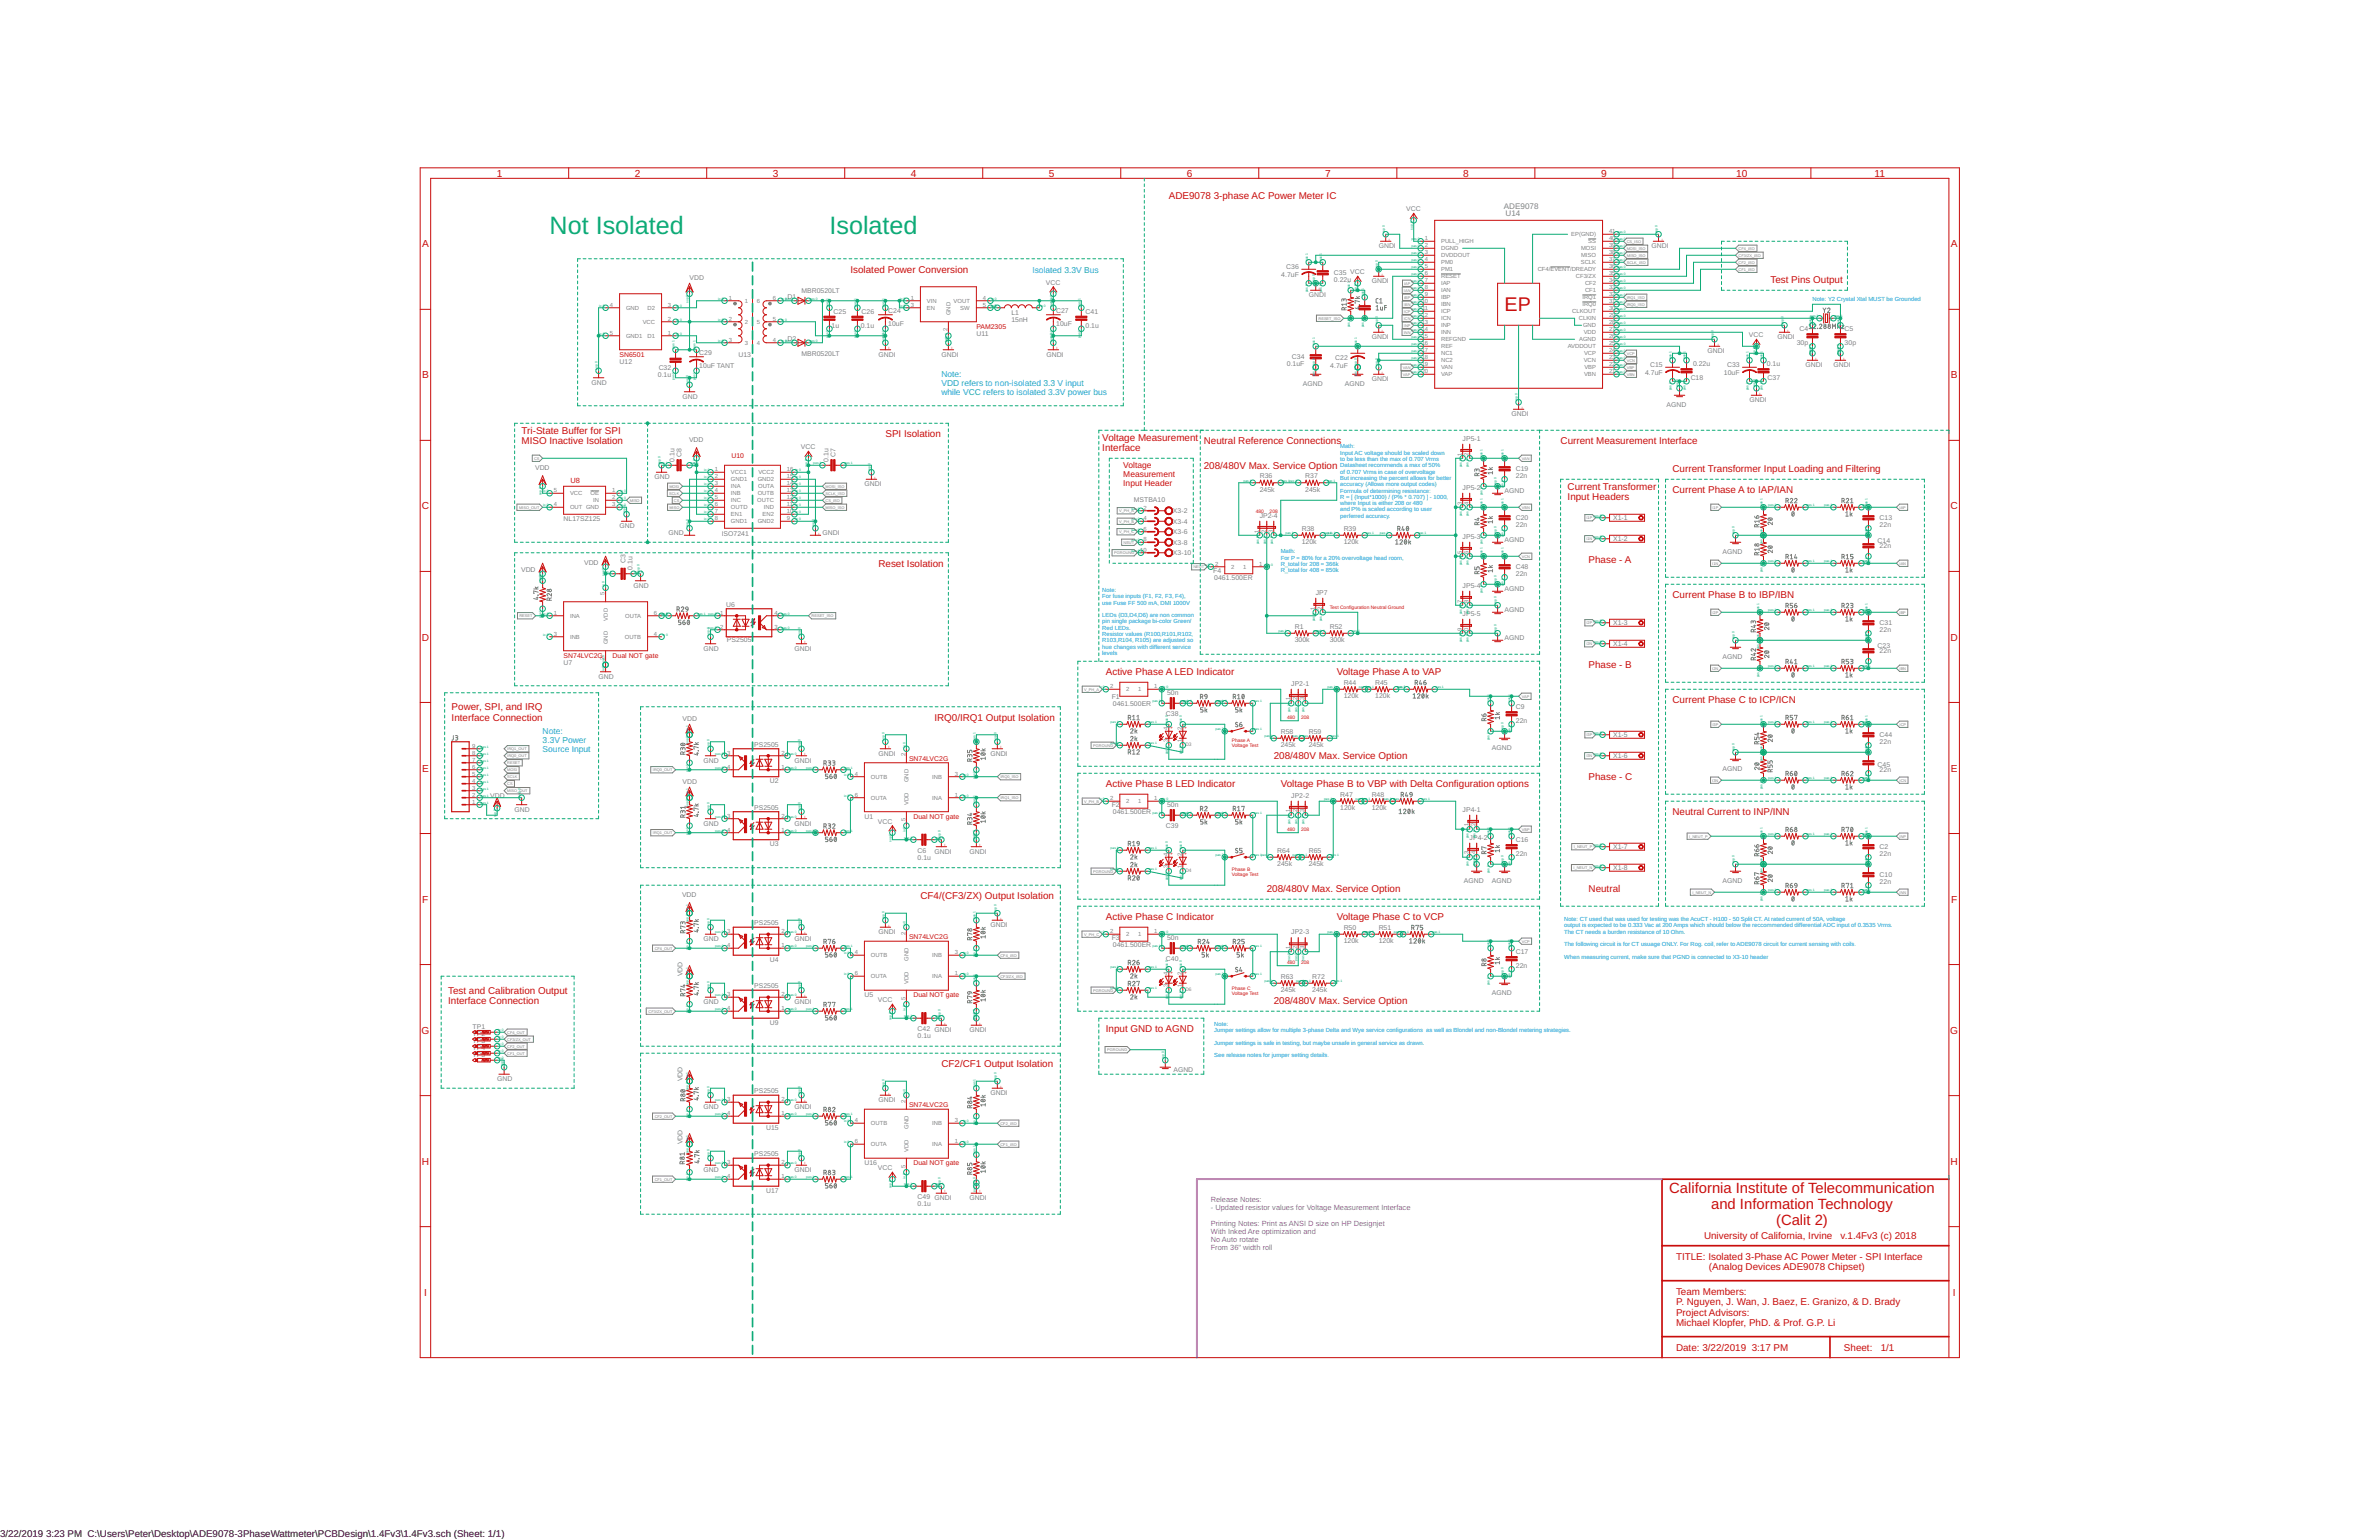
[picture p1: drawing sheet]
<svg xmlns="http://www.w3.org/2000/svg" width="864mm" height="559mm" viewBox="0 0 864 559" stroke-linecap="round" stroke-linejoin="round" font-family="sans-serif">
<defs><g id="words">
<g font-size="9.1" fill="#0dab76">
<text x="199.5" y="85">Not Isolated</text>
<text x="301.1" y="85">Isolated</text>
</g>
<text font-size="7.2" fill="#c90d0c" x="546.2" y="113">EP</text>
<g font-size="5.4" fill="#c90d0c">
<text x="606" y="433">California Institute of Telecommunication</text>
<text x="621.2" y="438.7">and Information Technology</text>
<text x="644.7" y="444.4">(Calit 2)</text>
</g>
<g font-size="3.7" fill="#c90d0c">
<text x="180.4" y="64.1">1</text>
<text x="230.5" y="64.1">2</text>
<text x="280.6" y="64.1">3</text>
<text x="330.7" y="64.1">4</text>
<text x="380.8" y="64.1">5</text>
<text x="430.9" y="64.1">6</text>
<text x="481" y="64.1">7</text>
<text x="531.1" y="64.1">8</text>
<text x="581.2" y="64.1">9</text>
<text x="630.3" y="64.1">10</text>
<text x="680.5" y="64.1">11</text>
<text x="153.2" y="89.8">A</text>
<text x="708.1" y="89.8">A</text>
<text x="153.2" y="137.3">B</text>
<text x="708.1" y="137.3">B</text>
<text x="153.1" y="184.9">C</text>
<text x="708" y="184.9">C</text>
<text x="153.1" y="232.4">D</text>
<text x="708" y="232.4">D</text>
<text x="153.2" y="280">E</text>
<text x="708.1" y="280">E</text>
<text x="153.3" y="327.5">F</text>
<text x="708.3" y="327.5">F</text>
<text x="153" y="375.1">G</text>
<text x="708" y="375.1">G</text>
<text x="153.1" y="422.6">H</text>
<text x="708" y="422.6">H</text>
<text x="153.9" y="470.2">I</text>
<text x="708.9" y="470.2">I</text>
</g>
<g font-size="3.6" fill="#c90d0c">
<text x="424.3" y="72.3">ADE9078</text>
<text x="440.6" y="72.3">3-phase AC Power Meter IC</text>
<text x="308.7" y="99">Isolated Power Conversion</text>
<text x="642.7" y="102.8">Test Pins Output</text>
<text x="189.4" y="157.4">Tri-State Buffer for SPI</text>
<text x="189.4" y="161.2">MISO Inactive Isolation</text>
<text x="321.4" y="158.7">SPI Isolation</text>
<text x="400.2" y="159.9">Voltage Measurement</text>
<text x="437" y="161.2">Neutral Reference Connections</text>
<text x="566.5" y="161.2">Current Measurement Interface</text>
<text x="400.2" y="163.7">Interface</text>
<text x="437" y="170.1">208/480V Max. Service Option</text>
<text x="607.1" y="171.4">Current Transformer Input Loading and Filtering</text>
<text x="569.1" y="177.7">Current Transformer</text>
<text x="607.1" y="179">Current Phase A to IAP/IAN</text>
<text x="569.1" y="181.5">Input Headers</text>
<text x="318.9" y="205.7">Reset Isolation</text>
<text x="576.7" y="204.4">Phase - A</text>
<text x="607.1" y="217.1">Current Phase B to IBP/IBN</text>
<text x="401.4" y="245">Active Phase A LED Indicator</text>
<text x="485.2" y="245">Voltage Phase A to VAP</text>
<text x="576.7" y="242.5">Phase - B</text>
<text x="164" y="257.7">Power, SPI, and IRQ</text>
<text x="607.1" y="255.2">Current Phase C to ICP/ICN</text>
<text x="164" y="261.5">Interface Connection</text>
<text x="339.2" y="261.5">IRQ0/IRQ1 Output Isolation</text>
<text x="462.4" y="275.5">208/480V Max. Service Option</text>
<text x="401.4" y="285.7">Active Phase B LED Indicator</text>
<text x="464.9" y="285.7">Voltage Phase B to VBP with Delta Configuration options</text>
<text x="576.7" y="283.1">Phase - C</text>
<text x="607.1" y="295.8">Neutral Current to INP/INN</text>
<text x="459.8" y="323.8">208/480V Max. Service Option</text>
<text x="576.7" y="323.8">Neutral</text>
<text x="334.1" y="326.3">CF4/(CF3/ZX) Output Isolation</text>
<text x="401.4" y="333.9">Active Phase C Indicator</text>
<text x="485.2" y="333.9">Voltage Phase C to VCP</text>
<text x="162.7" y="360.6">Test and Calibration Output</text>
<text x="162.7" y="364.4">Interface Connection</text>
<text x="462.4" y="364.4">208/480V Max. Service Option</text>
<text x="401.4" y="374.5">Input GND to AGND</text>
<text x="341.7" y="387.2">CF2/CF1 Output Isolation</text>
<text x="618.6" y="449.5">University of California, Irvine</text>
<text x="668.2" y="449.5">v.1.4Fv3 (c) 2018</text>
<text x="608.4" y="457.1">TITLE: Isolated 3-Phase AC Power Meter - SPI Interface</text>
<text x="620.4" y="460.9">(Analog Devices ADE9078 Chipset)</text>
<text x="608.4" y="469.8">Team Members:</text>
<text x="608.4" y="473.6">P. Nguyen, J. Wan, J. Baez, E. Granizo, &amp; D. Brady</text>
<text x="608.4" y="477.4">Project Advisors:</text>
<text x="608.4" y="481.2">Michael Klopfer, PhD. &amp; Prof. G.P. Li</text>
<text x="608.4" y="490.1">Date: 3/22/2019</text>
<text x="635.9" y="490.1">3:17 PM</text>
<text x="669.4" y="490.1">Sheet:</text>
<text x="682.7" y="490.1">1/1</text>
</g>
<g font-size="3.5">
<text x="0" y="557.8">3/22/2019</text>
<text x="16.7" y="557.8">3:23 PM C:\Users\Peter\Desktop\ADE9078-3PhaseWattmeter\PCBDesign\1.4Fv3\1.4Fv3.sch (Sheet: 1/1)</text>
</g>
<g font-size="3.1" fill="#0696d7">
<text x="374.8" y="99">Isolated 3.3V Bus</text>
<text x="341.7" y="136.7">Note:</text>
<text x="341.7" y="140">VDD refers to non-isolated 3.3 V input</text>
<text x="341.7" y="143.3">while VCC refers to isolated 3.3V power bus</text>
<text x="197" y="266.2">Note:</text>
<text x="197" y="269.5">3.3V Power</text>
<text x="197" y="272.8">Source Input</text>
</g>
<g font-size="3.1" fill="#c90d0c">
<text x="407.8" y="169.9">Voltage</text>
<text x="407.8" y="173.2">Measurement</text>
<text x="407.8" y="176.4">Input Header</text>
</g>
<g font-size="2.9" fill="#808080">
<text x="545.9" y="75.9">ADE9078</text>
<text x="546.6" y="78.4">U14</text>
</g>
<text font-size="2.7" fill="#c90d0c" x="207.1" y="175.2">U8</text>
<g font-size="2.7" fill="#8252c2">
<text x="439.5" y="436.2">Release Notes:</text>
<text x="439.5" y="439.1">- Updated resistor values for Voltage Measurement Interface</text>
<text x="439.5" y="444.9">Printing Notes: Print as ANSI D size on HP Designjet</text>
<text x="439.5" y="447.8">With Inked Are optimization and</text>
<text x="439.5" y="450.7">No Auto rotate</text>
<text x="439.5" y="453.6">From 36&quot; width roll</text>
</g>
<g font-size="2.5" fill="#808080">
<text x="510.4" y="76.6">VCC</text>
<text x="500.5" y="90.1">GNDI</text>
<text x="599.5" y="90.1">GNDI</text>
<text x="250.3" y="101.5">VDD</text>
<text x="465.1" y="100.4">4.7uF</text>
<text x="466.9" y="97.6">C36</text>
<text x="484.2" y="99.9">C35 VCC</text>
<text x="290.9" y="106.4">MBR0520LT</text>
<text x="379.6" y="103.3">VCC</text>
<text x="475.1" y="107.9">GNDI</text>
<text x="484.2" y="102.4">0.22u</text>
<text x="497.9" y="102.8">GNDI</text>
<text x="285.9" y="108.7">D1</text>
<text x="302.6" y="113.8">C25</text>
<text x="312.8" y="113.8">C26</text>
<text x="322.4" y="113.6">C24</text>
<text x="383.4" y="113.6">C27</text>
<text x="394.1" y="113.8">C41</text>
<text x="301.9" y="118.9">1u</text>
<text x="312.5" y="118.9">0.1u</text>
<text x="322.4" y="118.4">10uF</text>
<text x="367.1" y="116.8">15nH</text>
<text x="367.1" y="114.2">L1</text>
<text x="383.4" y="118.4">10uF</text>
<text x="394.1" y="118.9">0.1u</text>
<text x="285.9" y="123.9">D2</text>
<text x="354.4" y="121.8">U11</text>
<text x="497.9" y="123.1">GNDI</text>
<text x="634.9" y="122.3">VCC</text>
<text x="645.2" y="123.1">GNDI</text>
<text x="652.2" y="125.3">30p</text>
<text x="653.2" y="120.2">C4</text>
<text x="669.6" y="125.3">30p</text>
<text x="669.6" y="120.2">C5</text>
<text x="253.9" y="128.8">C29</text>
<text x="268.1" y="129.5">U13</text>
<text x="290.9" y="129.2">MBR0520LT</text>
<text x="318.9" y="129.5">GNDI</text>
<text x="341.7" y="129.5">GNDI</text>
<text x="379.8" y="129.5">GNDI</text>
<text x="469" y="130.4">C34</text>
<text x="484.7" y="130.6">C22</text>
<text x="619.8" y="128.2">GNDI</text>
<text x="224.9" y="132">U12</text>
<text x="238.8" y="136.7">0.1u</text>
<text x="239.1" y="134.2">C32</text>
<text x="253.9" y="133.7">10uF TANT</text>
<text x="467.1" y="132.9">0.1uF</text>
<text x="482.9" y="133.4">4.7uF</text>
<text x="597.2" y="135.9">4.7uF</text>
<text x="599" y="133.1">C15</text>
<text x="613.7" y="138">C18</text>
<text x="614.6" y="132.9">0.22u</text>
<text x="625.8" y="135.9">10uF</text>
<text x="626.9" y="133.1">C33</text>
<text x="641.4" y="132.9">0.1u</text>
<text x="641.7" y="138">C37</text>
<text x="655.4" y="133.3">GNDI</text>
<text x="665.6" y="133.3">GNDI</text>
<text x="214.8" y="139.6">GND</text>
<text x="472.9" y="140.1">AGND</text>
<text x="488.2" y="140.1">AGND</text>
<text x="497.9" y="138.3">GNDI</text>
<text x="247.8" y="144.7">GND</text>
<text x="605" y="147.7">AGND</text>
<text x="635.1" y="146">GNDI</text>
<text x="548.7" y="151">GNDI</text>
<text x="250.1" y="160.4">VDD</text>
<text x="531" y="159.9">JP5-1</text>
<text x="244.8" y="167.6" transform="rotate(-90 244.8 167.6)">0.1u</text>
<text x="247.4" y="165.9" transform="rotate(-90 247.4 165.9)">C8</text>
<text x="290.8" y="163">VCC</text>
<text x="300.7" y="167.6" transform="rotate(-90 300.7 167.6)">0.1u</text>
<text x="303.3" y="165.9" transform="rotate(-90 303.3 165.9)">C7</text>
<text x="194.2" y="170.6">VDD</text>
<text x="237.6" y="173.9">GND</text>
<text x="457.3" y="173.6">R36</text>
<text x="473.8" y="173.6">R37</text>
<text x="550.3" y="173.5">22n</text>
<text x="550.3" y="171">C19</text>
<text x="313.8" y="176.4">GNDI</text>
<text x="457.3" y="178.4">245k</text>
<text x="473.8" y="178.4">245k</text>
<text x="531" y="177.7">JP5-2</text>
<text x="546.2" y="179">AGND</text>
<text x="411.6" y="182">MSTBA10</text>
<text x="204.6" y="189.1">NL17SZ125</text>
<text x="224.9" y="191.7">GND</text>
<text x="425.8" y="186.2">X3-2</text>
<text x="425.8" y="190">X3-4</text>
<text x="457.3" y="187.9">JP2-4</text>
<text x="550.3" y="191.3">22n</text>
<text x="550.3" y="188.8">C20</text>
<text x="585.6" y="188.8">X1-1</text>
<text x="682.3" y="191.3">22n</text>
<text x="682.3" y="188.8">C13</text>
<text x="242.7" y="194.2">GND</text>
<text x="262" y="194.5">ISO7241</text>
<text x="298.6" y="194.2">GNDI</text>
<text x="425.8" y="193.8">X3-6</text>
<text x="425.8" y="197.7">X3-8</text>
<text x="472.5" y="197.4">120k</text>
<text x="472.5" y="192.6">R38</text>
<text x="487.8" y="197.4">120k</text>
<text x="487.8" y="192.6">R39</text>
<text x="531" y="195.5">JP5-3</text>
<text x="546.2" y="196.8">AGND</text>
<text x="585.6" y="196.4">X1-2</text>
<text x="681.6" y="196.9">C14</text>
<text x="425.8" y="201.5">X3-10</text>
<text x="625.3" y="201.1">AGND</text>
<text x="682.3" y="198.9">22n</text>
<text x="189.2" y="207.4">VDD</text>
<text x="212" y="204.9">VDD</text>
<text x="227.1" y="204.1" transform="rotate(-90 227.1 204.1)">C3</text>
<text x="229.6" y="206.7" transform="rotate(-90 229.6 206.7)">0.1u</text>
<text x="440.4" y="207.8">F4</text>
<text x="550.3" y="209.1">22n</text>
<text x="550.3" y="206.5">C48</text>
<text x="230" y="213.3">GND</text>
<text x="440.8" y="210.4">0461.500ER</text>
<text x="477.6" y="215.8">JP7</text>
<text x="531" y="213.3">JP5-4</text>
<text x="546.2" y="214.5">AGND</text>
<text x="263.6" y="220.3">U6</text>
<text x="531" y="223.4">JP5-5</text>
<text x="546.2" y="222.2">AGND</text>
<text x="585.6" y="226.9">X1-3</text>
<text x="682.3" y="226.9">C31</text>
<text x="263.9" y="233.1">PS2505</text>
<text x="470" y="233">300k</text>
<text x="470" y="228.2">R1</text>
<text x="482.7" y="233">300k</text>
<text x="482.7" y="228.2">R52</text>
<text x="546.2" y="232.3">AGND</text>
<text x="682.3" y="229.4">22n</text>
<text x="255.4" y="236.1">GND</text>
<text x="288.4" y="236.1">GNDI</text>
<text x="585.6" y="234.5">X1-4</text>
<text x="625.3" y="239.2">AGND</text>
<text x="681.6" y="235">C23</text>
<text x="682.3" y="237">22n</text>
<text x="204.6" y="241.2">U7</text>
<text x="217.3" y="246.3">GND</text>
<text x="468.7" y="248.8">JP2-1</text>
<text x="487.8" y="248.5">R44</text>
<text x="499.2" y="248.5">R45</text>
<text x="403.6" y="253.5">F1</text>
<text x="404" y="256.1">0461.500ER</text>
<text x="423.6" y="252.3">50n</text>
<text x="487.8" y="253.3">120k</text>
<text x="499.2" y="253.3">120k</text>
<text x="550.3" y="257.3">C9</text>
<text x="247.8" y="261.5">VDD</text>
<text x="423.2" y="259.9">C38</text>
<text x="550.3" y="262.4">22n</text>
<text x="464.9" y="266.3">R58</text>
<text x="475.1" y="266.3">R59</text>
<text x="585.6" y="267.5">X1-5</text>
<text x="682.3" y="267.5">C44</text>
<text x="273.8" y="270.9">PS2505</text>
<text x="318.9" y="274.2">GNDI</text>
<text x="359.5" y="274.2">GNDI</text>
<text x="464.9" y="271.1">245k</text>
<text x="475.1" y="271.1">245k</text>
<text x="541.5" y="272.2">AGND</text>
<text x="585.6" y="275.1">X1-6</text>
<text x="682.3" y="270">22n</text>
<text x="255.4" y="276.8">GND</text>
<text x="288.4" y="276.8">GNDI</text>
<text x="625.3" y="279.8">AGND</text>
<text x="681.6" y="278.2">C45</text>
<text x="682.3" y="280.2">22n</text>
<text x="247.8" y="284.4">VDD</text>
<text x="279.5" y="284.3">U2</text>
<text x="177.9" y="289.5">VDD</text>
<text x="273.8" y="293.8">PS2505</text>
<text x="403.6" y="292.9">F2</text>
<text x="423.6" y="292.9">50n</text>
<text x="468.7" y="289.5">JP2-2</text>
<text x="486.5" y="293.9">120k</text>
<text x="486.5" y="289.1">R47</text>
<text x="497.9" y="293.9">120k</text>
<text x="497.9" y="289.1">R48</text>
<text x="186.8" y="294.5">GND</text>
<text x="255.4" y="299.6">GND</text>
<text x="288.4" y="299.6">GNDI</text>
<text x="313.8" y="297.1">U1</text>
<text x="318.7" y="298.9">VCC</text>
<text x="404" y="295.4">0461.500ER</text>
<text x="531" y="294.5">JP4-1</text>
<text x="423.2" y="300.5">C39</text>
<text x="533.5" y="304.7">JP4-2</text>
<text x="550.3" y="305.6">C16</text>
<text x="279.5" y="307.1">U3</text>
<text x="333.1" y="311.9">0.1u</text>
<text x="333.1" y="309.4">C6</text>
<text x="339.2" y="309.8">GNDI</text>
<text x="351.9" y="309.8">GNDI</text>
<text x="463.7" y="309.5">R64</text>
<text x="475.1" y="309.5">R65</text>
<text x="550.3" y="310.7">22n</text>
<text x="585.6" y="308.1">X1-7</text>
<text x="682.3" y="310.7">22n</text>
<text x="682.3" y="308.1">C2</text>
<text x="463.7" y="314.2">245k</text>
<text x="475.1" y="314.2">245k</text>
<text x="585.6" y="315.8">X1-8</text>
<text x="531.4" y="320.4">AGND</text>
<text x="541.5" y="320.4">AGND</text>
<text x="625.3" y="320.4">AGND</text>
<text x="682.3" y="320.8">22n</text>
<text x="682.3" y="318.3">C10</text>
<text x="247.6" y="325.5">VDD</text>
<text x="273.8" y="335.7">PS2505</text>
<text x="255.4" y="341.5">GND</text>
<text x="288.4" y="341.5">GNDI</text>
<text x="318.9" y="339">GNDI</text>
<text x="359.5" y="336.4">GNDI</text>
<text x="403.6" y="341.1">F3</text>
<text x="423.6" y="341.1">50n</text>
<text x="468.7" y="339">JP2-3</text>
<text x="487.8" y="337.4">R50</text>
<text x="500.5" y="337.4">R51</text>
<text x="404" y="343.7">0461.500ER</text>
<text x="487.8" y="342.2">120k</text>
<text x="500.5" y="342.2">120k</text>
<text x="550.3" y="346.2">C17</text>
<text x="279.5" y="349">U4</text>
<text x="423.2" y="348.8">C40</text>
<text x="550.3" y="351.3">22n</text>
<text x="247.8" y="354.2" transform="rotate(-90 247.8 354.2)">VDD</text>
<text x="273.8" y="358.5">PS2505</text>
<text x="464.9" y="359.9">245k</text>
<text x="464.9" y="355.2">R63</text>
<text x="476.4" y="359.9">245k</text>
<text x="476.4" y="355.2">R72</text>
<text x="255.4" y="364.4">GND</text>
<text x="288.4" y="364.4">GNDI</text>
<text x="313.8" y="361.8">U5</text>
<text x="318.7" y="363.6">VCC</text>
<text x="541.5" y="361.1">AGND</text>
<text x="279.5" y="371.9">U9</text>
<text x="171.6" y="373.5">TP1</text>
<text x="171.6" y="376.1">TP2</text>
<text x="333.1" y="376.7">0.1u</text>
<text x="333.1" y="374.2">C42 GNDI</text>
<text x="351.9" y="374.5">GNDI</text>
<text x="171.6" y="378.6">TP3</text>
<text x="171.6" y="381.1">TP4</text>
<text x="171.6" y="383.7">TP5</text>
<text x="426" y="389">AGND</text>
<text x="180.5" y="392.3">GND</text>
<text x="247.8" y="392.3" transform="rotate(-90 247.8 392.3)">VDD</text>
<text x="273.8" y="396.6">PS2505</text>
<text x="318.9" y="399.9">GNDI</text>
<text x="359.5" y="397.4">GNDI</text>
<text x="255.4" y="402.5">GND</text>
<text x="288.4" y="402.5">GNDI</text>
<text x="278.1" y="410">U15</text>
<text x="247.8" y="415.2" transform="rotate(-90 247.8 415.2)">VDD</text>
<text x="273.8" y="419.5">PS2505</text>
<text x="255.4" y="425.3">GND</text>
<text x="288.4" y="425.3">GNDI</text>
<text x="313.8" y="422.8">U16</text>
<text x="318.7" y="424.6">VCC</text>
<text x="278.1" y="432.8">U17</text>
<text x="333.1" y="437.7">0.1u</text>
<text x="333.1" y="435.1">C49 GNDI</text>
<text x="351.9" y="435.5">GNDI</text>
</g>
<g font-size="2.5" fill="#c90d0c">
<text x="354.4" y="119.3">PAM2305</text>
<text x="224.9" y="129.5">SN6501</text>
<text x="265.5" y="166.3">U10</text>
<text x="204.6" y="238.7">SN74LVC2G</text>
<text x="222.4" y="238.7">Dual NOT gate</text>
<text x="330" y="276">SN74LVC2G</text>
<text x="331.6" y="297.1">Dual NOT gate</text>
<text x="330" y="340.8">SN74LVC2G</text>
<text x="331.6" y="361.8">Dual NOT gate</text>
<text x="330" y="401.7">SN74LVC2G</text>
<text x="331.6" y="422.8">Dual NOT gate</text>
</g>
<g font-size="2.1" fill="#808080">
<text x="517.3" y="87.2">1</text>
<text x="517.3" y="89.7">2</text>
<text x="523.1" y="88.3">PULL_HIGH</text>
<text x="570.4" y="85.8">EP(GND)</text>
<text x="576.6" y="88.3">SS</text>
<text x="584.1" y="89.7">39</text>
<text x="584.1" y="87.2">40</text>
<text x="584.1" y="84.7">41</text>
<text x="517.3" y="92.3">3</text>
<text x="517.3" y="94.8">4</text>
<text x="523.1" y="90.9">DGND</text>
<text x="523.1" y="93.4">DVDDOUT</text>
<text x="523.1" y="95.9">PM0</text>
<text x="573.8" y="95.9">SCLK</text>
<text x="574" y="93.4">MISO</text>
<text x="574" y="90.9">MOSI</text>
<text x="584.1" y="94.8">37</text>
<text x="584.1" y="92.3">38</text>
<text x="517.3" y="97.4">5</text>
<text x="517.3" y="99.9">6</text>
<text x="523.1" y="98.5">PM1</text>
<text x="523.1" y="101">RESET</text>
<text x="558.2" y="98.5">CF4/EVENT/DREADY</text>
<text x="572" y="101">CF3/ZX</text>
<text x="584.1" y="99.9">35</text>
<text x="584.1" y="97.4">36</text>
<text x="517.3" y="102.4">7</text>
<text x="517.3" y="105">8</text>
<text x="517.3" y="107.5">9</text>
<text x="523.1" y="103.6">IAP</text>
<text x="523.1" y="106.1">IAN</text>
<text x="575.4" y="106.1">CF1</text>
<text x="575.4" y="103.6">CF2</text>
<text x="584.1" y="107.5">32</text>
<text x="584.1" y="105">33</text>
<text x="584.1" y="102.4">34</text>
<text x="221.4" y="111.3">4</text>
<text x="227.2" y="112.4">GND</text>
<text x="235.1" y="112.4">D2</text>
<text x="242.5" y="111.3">3</text>
<text x="264.6" y="108.8">1</text>
<text x="270.4" y="109.9">1</text>
<text x="274.7" y="109.9">6</text>
<text x="280.6" y="108.8">6</text>
<text x="330.6" y="108.8">1</text>
<text x="330.6" y="111.3">3</text>
<text x="336.5" y="109.9">VIN</text>
<text x="336.5" y="112.4">EN</text>
<text x="346.2" y="109.9">VOUT</text>
<text x="348.5" y="112.4">SW</text>
<text x="356.8" y="108.8">4</text>
<text x="356.8" y="111.3">5</text>
<text x="516.1" y="110.1">10</text>
<text x="516.2" y="112.6">11</text>
<text x="523.1" y="108.6">IBP</text>
<text x="523.1" y="111.2">IBN</text>
<text x="523.1" y="113.7">ICP</text>
<text x="570.7" y="113.7">CLKOUT</text>
<text x="574.4" y="111.2">IRQ0</text>
<text x="574.4" y="108.6">IRQ1</text>
<text x="584.1" y="112.6">30</text>
<text x="584.1" y="110.1">31</text>
<text x="233.3" y="117.5">VCC</text>
<text x="242.5" y="116.4">2</text>
<text x="264.6" y="116.4">2</text>
<text x="270.4" y="117.5">2</text>
<text x="274.7" y="117.5">5</text>
<text x="280.6" y="116.4">5</text>
<text x="345" y="114.4" transform="rotate(-90 345 114.4)">GND</text>
<text x="516.1" y="115.1">12</text>
<text x="516.1" y="117.7">13</text>
<text x="523.1" y="116.3">ICN</text>
<text x="523.1" y="118.8">INP</text>
<text x="573.1" y="116.3">CLKIN</text>
<text x="574.7" y="118.8">GND</text>
<text x="584.1" y="117.7">28</text>
<text x="584.1" y="115.1">29</text>
<text x="221.4" y="121.5">5</text>
<text x="227.2" y="122.6">GND1</text>
<text x="235.1" y="122.6">D1</text>
<text x="242.5" y="121.5">1</text>
<text x="264.6" y="124">3</text>
<text x="270.4" y="125.1">3</text>
<text x="274.7" y="125.1">4</text>
<text x="280.6" y="124">4</text>
<text x="343.9" y="120.3" transform="rotate(-90 343.9 120.3)">2</text>
<text x="516.1" y="120.2">14</text>
<text x="516.1" y="122.8">15</text>
<text x="516.1" y="125.3">16</text>
<text x="523.1" y="121.3">INN</text>
<text x="523.1" y="123.9">REFGND</text>
<text x="573.2" y="123.9">AGND</text>
<text x="574.9" y="121.3">VDD</text>
<text x="584.1" y="125.3">25</text>
<text x="584.1" y="122.8">26</text>
<text x="584.1" y="120.2">27</text>
<text x="516.1" y="127.8">17</text>
<text x="516.1" y="130.4">18</text>
<text x="523.1" y="126.4">REF</text>
<text x="523.1" y="129">NC1</text>
<text x="523.1" y="131.5">NC2</text>
<text x="569.1" y="126.4">AVDDOUT</text>
<text x="574.9" y="131.5">VCN</text>
<text x="575" y="129">VCP</text>
<text x="584.1" y="130.4">23</text>
<text x="584.1" y="127.8">24</text>
<text x="516.1" y="132.9">19</text>
<text x="516.1" y="135.5">20</text>
<text x="523.1" y="134">VAN</text>
<text x="523.1" y="136.6">VAP</text>
<text x="575" y="136.6">VBN</text>
<text x="575.2" y="134">VBP</text>
<text x="584.1" y="135.5">21</text>
<text x="584.1" y="132.9">22</text>
<text x="530.6" y="165.3" transform="rotate(-90 530.6 165.3)">1</text>
<text x="533.1" y="165.3" transform="rotate(-90 533.1 165.3)">2</text>
<text x="259.5" y="171">1</text>
<text x="259.5" y="173.6">2</text>
<text x="265.3" y="172.1">VCC1</text>
<text x="275.3" y="172.1">VCC2</text>
<text x="285.7" y="173.6">15</text>
<text x="285.7" y="171">16</text>
<text x="201.1" y="178.6">5</text>
<text x="206.9" y="179.7">VCC</text>
<text x="214.4" y="179.7">OE</text>
<text x="222.2" y="178.6">1</text>
<text x="259.5" y="176.1">3</text>
<text x="259.5" y="178.6">4</text>
<text x="265.3" y="174.7">GND1</text>
<text x="265.3" y="177.2">INA</text>
<text x="265.3" y="179.7">INB</text>
<text x="275" y="179.7">OUTB</text>
<text x="275" y="174.7">GND2</text>
<text x="275.2" y="177.2">OUTA</text>
<text x="285.7" y="178.6">13</text>
<text x="285.7" y="176.1">14</text>
<text x="201.1" y="183.7">4</text>
<text x="206.9" y="184.8">OUT GND</text>
<text x="215.4" y="182.3">IN</text>
<text x="222.2" y="181.2">2</text>
<text x="222.2" y="183.7">3</text>
<text x="259.5" y="181.2">5</text>
<text x="259.5" y="183.7">6</text>
<text x="265.3" y="182.3">INC</text>
<text x="265.3" y="184.8">OUTD</text>
<text x="274.9" y="182.3">OUTC</text>
<text x="277.3" y="184.8">IND</text>
<text x="285.7" y="183.7">11</text>
<text x="285.7" y="181.2">12</text>
<text x="415.1" y="185">2</text>
<text x="530.6" y="183.1" transform="rotate(-90 530.6 183.1)">3</text>
<text x="533.1" y="183.1" transform="rotate(-90 533.1 183.1)">4</text>
<text x="259.5" y="186.2">7</text>
<text x="259.5" y="188.8">8</text>
<text x="265.3" y="187.4">EN1</text>
<text x="265.3" y="189.9">GND1</text>
<text x="275" y="189.9">GND2</text>
<text x="276.8" y="187.4">EN2</text>
<text x="285.7" y="188.8">9</text>
<text x="285.7" y="186.2">10</text>
<text x="415.1" y="188.8">4</text>
<text x="415.1" y="192.6">6</text>
<text x="415.1" y="196.4">8</text>
<text x="456.9" y="193.2" transform="rotate(-90 456.9 193.2)">1</text>
<text x="459.5" y="193.2" transform="rotate(-90 459.5 193.2)">2</text>
<text x="462" y="193.2" transform="rotate(-90 462 193.2)">3</text>
<text x="413.9" y="200.2">10</text>
<text x="530.6" y="200.8" transform="rotate(-90 530.6 200.8)">5</text>
<text x="533.1" y="200.8" transform="rotate(-90 533.1 200.8)">6</text>
<text x="441.1" y="205.3">2</text>
<text x="446.9" y="206.4">2</text>
<text x="451.2" y="206.4">1</text>
<text x="457.1" y="205.3">1</text>
<text x="219.5" y="216" transform="rotate(-90 219.5 216)">5</text>
<text x="477.3" y="221.2" transform="rotate(-90 477.3 221.2)">1</text>
<text x="479.8" y="221.2" transform="rotate(-90 479.8 221.2)">2</text>
<text x="530.6" y="218.6" transform="rotate(-90 530.6 218.6)">7</text>
<text x="533.1" y="218.6" transform="rotate(-90 533.1 218.6)">8</text>
<text x="201.1" y="223.1">1</text>
<text x="206.9" y="224.2">INA</text>
<text x="220.6" y="225.2" transform="rotate(-90 220.6 225.2)">VDD</text>
<text x="226.9" y="224.2">OUTA</text>
<text x="237.4" y="223.1">6</text>
<text x="261.5" y="223.1">1</text>
<text x="281.1" y="223.1">4</text>
<text x="201.1" y="230.7">3</text>
<text x="206.9" y="231.8">INB</text>
<text x="220.6" y="233.8" transform="rotate(-90 220.6 233.8)">GND</text>
<text x="226.8" y="231.8">OUTB</text>
<text x="237.4" y="230.7">4</text>
<text x="261.5" y="228.2">2</text>
<text x="281.1" y="228.2">3</text>
<text x="530.6" y="228.8" transform="rotate(-90 530.6 228.8)">9</text>
<text x="533.1" y="230" transform="rotate(-90 533.1 230)">10</text>
<text x="219.5" y="239.7" transform="rotate(-90 219.5 239.7)">2</text>
<text x="403" y="249.7">2</text>
<text x="408.8" y="250.9">2</text>
<text x="413.1" y="250.9">1</text>
<text x="419" y="249.7">1</text>
<text x="468.4" y="254.2" transform="rotate(-90 468.4 254.2)">1</text>
<text x="470.9" y="254.2" transform="rotate(-90 470.9 254.2)">2</text>
<text x="473.5" y="254.2" transform="rotate(-90 473.5 254.2)">3</text>
<text x="423.9" y="269.4" transform="rotate(-90 423.9 269.4)">3</text>
<text x="423.9" y="265" transform="rotate(-90 423.9 265)">4</text>
<text x="429" y="269.4" transform="rotate(-90 429 269.4)">1</text>
<text x="429" y="265" transform="rotate(-90 429 265)">2</text>
<text x="171.4" y="273.9">8</text>
<text x="171.4" y="271.3">9</text>
<text x="264" y="273.9">3</text>
<text x="283.7" y="273.9">2</text>
<text x="328.7" y="274.4" transform="rotate(-90 328.7 274.4)">2</text>
<text x="171.4" y="281.5">5</text>
<text x="171.4" y="278.9">6</text>
<text x="171.4" y="276.4">7</text>
<text x="264" y="278.9">4</text>
<text x="283.7" y="278.9">1</text>
<text x="310.3" y="281.5">4</text>
<text x="346.6" y="281.5">3</text>
<text x="171.4" y="286.6">3</text>
<text x="171.4" y="284">4</text>
<text x="316.1" y="282.6">OUTB</text>
<text x="329.8" y="283.9" transform="rotate(-90 329.8 283.9)">GND</text>
<text x="338.4" y="282.6">INB</text>
<text x="171.4" y="291.6">1</text>
<text x="171.4" y="289.1">2</text>
<text x="310.3" y="289.1">6</text>
<text x="316.1" y="290.2">OUTA</text>
<text x="329.8" y="292.2" transform="rotate(-90 329.8 292.2)">VDD</text>
<text x="338.4" y="290.2">INA</text>
<text x="346.6" y="289.1">1</text>
<text x="403" y="290.4">2</text>
<text x="408.8" y="291.5">2</text>
<text x="413.1" y="291.5">1</text>
<text x="419" y="290.4">1</text>
<text x="264" y="296.7">3</text>
<text x="283.7" y="296.7">2</text>
<text x="328.7" y="298.1" transform="rotate(-90 328.7 298.1)">5</text>
<text x="468.4" y="294.8" transform="rotate(-90 468.4 294.8)">1</text>
<text x="470.9" y="294.8" transform="rotate(-90 470.9 294.8)">2</text>
<text x="473.5" y="294.8" transform="rotate(-90 473.5 294.8)">3</text>
<text x="533.1" y="299.9" transform="rotate(-90 533.1 299.9)">1</text>
<text x="535.7" y="299.9" transform="rotate(-90 535.7 299.9)">2</text>
<text x="264" y="301.8">4</text>
<text x="283.7" y="301.8">1</text>
<text x="423.9" y="310.7" transform="rotate(-90 423.9 310.7)">4</text>
<text x="429" y="310.7" transform="rotate(-90 429 310.7)">2</text>
<text x="533.1" y="310.1" transform="rotate(-90 533.1 310.1)">3</text>
<text x="535.7" y="310.1" transform="rotate(-90 535.7 310.1)">4</text>
<text x="423.9" y="315.1" transform="rotate(-90 423.9 315.1)">3</text>
<text x="429" y="315.1" transform="rotate(-90 429 315.1)">1</text>
<text x="264" y="338.6">3</text>
<text x="283.7" y="338.6">2</text>
<text x="328.7" y="339.2" transform="rotate(-90 328.7 339.2)">2</text>
<text x="403" y="338.6">2</text>
<text x="408.8" y="339.8">2</text>
<text x="413.1" y="339.8">1</text>
<text x="419" y="338.6">1</text>
<text x="264" y="343.7">4</text>
<text x="283.7" y="343.7">1</text>
<text x="310.3" y="346.3">4</text>
<text x="316.1" y="347.4">OUTB</text>
<text x="338.4" y="347.4">INB</text>
<text x="346.6" y="346.3">3</text>
<text x="468.4" y="344.3" transform="rotate(-90 468.4 344.3)">1</text>
<text x="470.9" y="344.3" transform="rotate(-90 470.9 344.3)">2</text>
<text x="473.5" y="344.3" transform="rotate(-90 473.5 344.3)">3</text>
<text x="310.3" y="353.9">6</text>
<text x="329.8" y="348.6" transform="rotate(-90 329.8 348.6)">GND</text>
<text x="346.6" y="353.9">1</text>
<text x="423.9" y="353.9" transform="rotate(-90 423.9 353.9)">4</text>
<text x="429" y="353.9" transform="rotate(-90 429 353.9)">2</text>
<text x="316.1" y="355">OUTA</text>
<text x="329.8" y="357" transform="rotate(-90 329.8 357)">VDD</text>
<text x="338.4" y="355">INA</text>
<text x="423.9" y="358.3" transform="rotate(-90 423.9 358.3)">3</text>
<text x="429" y="358.3" transform="rotate(-90 429 358.3)">1</text>
<text x="264" y="361.5">3</text>
<text x="283.7" y="361.5">2</text>
<text x="328.7" y="362.8" transform="rotate(-90 328.7 362.8)">5</text>
<text x="264" y="366.6">4</text>
<text x="283.7" y="366.6">1</text>
<text x="264" y="399.6">3</text>
<text x="283.7" y="399.6">2</text>
<text x="328.7" y="400.1" transform="rotate(-90 328.7 400.1)">2</text>
<text x="264" y="404.7">4</text>
<text x="283.7" y="404.7">1</text>
<text x="310.3" y="407.2">4</text>
<text x="346.6" y="407.2">3</text>
<text x="316.1" y="408.3">OUTB</text>
<text x="329.8" y="409.6" transform="rotate(-90 329.8 409.6)">GND</text>
<text x="338.4" y="408.3">INB</text>
<text x="310.3" y="414.8">6</text>
<text x="316.1" y="415.9">OUTA</text>
<text x="329.8" y="417.9" transform="rotate(-90 329.8 417.9)">VDD</text>
<text x="338.4" y="415.9">INA</text>
<text x="346.6" y="414.8">1</text>
<text x="264" y="422.4">3</text>
<text x="283.7" y="422.4">2</text>
<text x="328.7" y="423.8" transform="rotate(-90 328.7 423.8)">5</text>
<text x="264" y="427.5">4</text>
<text x="283.7" y="427.5">1</text>
</g>
<g font-size="2.1" fill="#0696d7">
<text x="657.9" y="109.4">Note: Y2 Crystal Xtal MUST be Grounded</text>
<text x="486.5" y="162.7">Math:</text>
<text x="486.5" y="165">Input AC voltage should be scaled down</text>
<text x="486.5" y="167.3">to be less than the max of 0.707 Vrms</text>
<text x="486.5" y="169.6">Datasheet recommends a max of 50%</text>
<text x="486.5" y="171.9">of 0.707 Vrms in case of overvoltage</text>
<text x="486.5" y="174.2">But increasing the percent allows for better</text>
<text x="486.5" y="176.4">accuracy (Allows more output codes)</text>
<text x="486.5" y="178.7">Formula of determining resistance:</text>
<text x="486.5" y="181">R = [ (Input*1000) / (P% * 0.707) ] - 1000,</text>
<text x="486.5" y="183.3">where Input is either 208 or 480</text>
<text x="486.5" y="185.6">and P% is scaled according to user</text>
<text x="486.5" y="187.9">perferred accuracy.</text>
<text x="464.9" y="200.8">Math:</text>
<text x="464.9" y="203.1">For P = 80% for a 20% overvoltage head room,</text>
<text x="464.9" y="205.4">R_total for 208 = 366k</text>
<text x="464.9" y="207.7">R_total for 408 = 850k</text>
<text x="400.2" y="214.8">Note:</text>
<text x="400.2" y="217.1">For fuse inputs (F1, F2, F3, F4),</text>
<text x="400.2" y="219.4">use Fuse FF 500 mA, DMI 1000V</text>
<text x="400.2" y="223.9">LEDs (D3,D4,D6) are non common</text>
<text x="400.2" y="226.2">pin single package bi-color Green/</text>
<text x="400.2" y="228.5">Red LEDs.</text>
<text x="400.2" y="230.8">Resistor values (R100,R101,R102,</text>
<text x="400.2" y="233.1">R103,R104, R105) are adjusted so</text>
<text x="400.2" y="235.4">hue changes with different service</text>
<text x="400.2" y="237.7">levels</text>
<text x="567.8" y="334.2">Note: CT used that was used for testing was the AcuCT - H100 - 50 Split CT. At rated current of 50A, voltage</text>
<text x="567.8" y="336.4">output is expected to be 0.333 Vac at 200 Amps which should below the reccommended differential ADC input of 0.3535 Vrms.</text>
<text x="567.8" y="338.7">The CT needs a burden resistance of 10 Ohm.</text>
<text x="567.8" y="343.3">The following circuit is for CT usuage ONLY. For Rog. coil, refer to ADE9078 circuit for current sensing with coils.</text>
<text x="567.8" y="347.9">When measuring current, make sure that PGND is connected to X3-10 header</text>
<text x="440.8" y="372.3">Note:</text>
<text x="440.8" y="374.5">Jumper settings allow for multiple 3-phase Delta and Wye service configurations as well as Blondel and non-Blondel metering strategies.</text>
<text x="440.8" y="379.1">Jumper settings is safe in testing, but maybe unsafe in general service as drawn.</text>
<text x="440.8" y="383.7">See release notes for jumper setting details.</text>
</g>
<g font-size="1.8" fill="#c90d0c">
<text x="455.8" y="186">480</text>
<text x="460.9" y="186">208</text>
<text x="482.7" y="220.9">Test Configuration Neutral Ground</text>
<text x="467.2" y="260.9">480</text>
<text x="472.3" y="260.9">208</text>
<text x="425.8" y="264.7" transform="rotate(-90 425.8 264.7)">+</text>
<text x="431" y="264.7" transform="rotate(-90 431 264.7)">+</text>
<text x="447.1" y="269.1">Phase A</text>
<text x="447.1" y="271.1">Voltage Test</text>
<text x="467.2" y="301.5">480</text>
<text x="472.3" y="301.5">208</text>
<text x="425.8" y="310.4" transform="rotate(-90 425.8 310.4)">+</text>
<text x="431" y="310.4" transform="rotate(-90 431 310.4)">+</text>
<text x="447.1" y="316.1">Phase B</text>
<text x="447.1" y="318">Voltage Test</text>
<text x="425.8" y="353.6" transform="rotate(-90 425.8 353.6)">+</text>
<text x="431" y="353.6" transform="rotate(-90 431 353.6)">+</text>
<text x="467.2" y="349.8">480</text>
<text x="472.3" y="349.8">208</text>
<text x="447.1" y="359.3">Phase C</text>
<text x="447.1" y="361.2">Voltage Test</text>
</g>
<g font-size="1.8" fill="#808080">
<text x="430.3" y="270.7">D3</text>
<text x="430.3" y="316.4">D4</text>
<text x="430.3" y="359.6">D6</text>
</g>
<g font-size="1.4" fill="#808080">
<text x="590.5" y="88.1">CS_ISO</text>
<text x="590.5" y="90.6">MOSI_ISO</text>
<text x="590.5" y="93.1">MISO_ISO</text>
<text x="590.5" y="95.7">SCLK_ISO</text>
<text x="631.2" y="90.6">CF4_ISO</text>
<text x="631.2" y="93.1">CF3/ZX_ISO</text>
<text x="631.2" y="95.7">CF2_ISO</text>
<text x="631.2" y="98.2">CF1_ISO</text>
<text x="509.7" y="105.8">IAN</text>
<text x="509.7" y="103.3">IAP</text>
<text x="509.7" y="110.9">IBN</text>
<text x="509.7" y="113.5">ICP</text>
<text x="509.7" y="108.4">IBP</text>
<text x="590.5" y="108.4">IRQ1_ISO</text>
<text x="590.5" y="110.9">IRQ0_ISO</text>
<text x="478.7" y="116">RESET_ISO</text>
<text x="509.6" y="116">ICN</text>
<text x="509.7" y="118.5">INP</text>
<text x="509.6" y="121.1">INN</text>
<text x="590.5" y="128.7">VCP</text>
<text x="590.5" y="131.2">VCN</text>
<text x="509.2" y="133.8">VAN</text>
<text x="509.3" y="136.3">VAP</text>
<text x="590.5" y="133.8">VBP</text>
<text x="590.5" y="136.3">VBN</text>
<text x="193.9" y="166.8">CS</text>
<text x="552.4" y="166.8">VAN</text>
<text x="242.9" y="179.5">SCLK</text>
<text x="243" y="177">MOSI</text>
<text x="299.7" y="177">MOSI_ISO</text>
<text x="299.7" y="179.5">SCLK_ISO</text>
<text x="188.4" y="184.6">MISO_OUT</text>
<text x="228.6" y="182">MISO</text>
<text x="243" y="184.6">MISO</text>
<text x="244.7" y="182">CS</text>
<text x="299.7" y="182">CS_ISO</text>
<text x="299.7" y="184.6">MISO_ISO</text>
<text x="406.3" y="185.8">V_PH_A</text>
<text x="552.4" y="184.6">VBN</text>
<text x="621.6" y="184.6">I1P</text>
<text x="689.6" y="184.6">IAP</text>
<text x="406.3" y="189.7">V_PH_B</text>
<text x="575.9" y="188.4">I1P</text>
<text x="406.2" y="193.5">V_PH_C</text>
<text x="407.9" y="197.3">NEUT</text>
<text x="575.9" y="196">I1N</text>
<text x="404.5" y="201.1">PGROUND</text>
<text x="552.4" y="202.4">VCN</text>
<text x="433.3" y="206.2">NEUT</text>
<text x="621.6" y="204.9">I1N</text>
<text x="689.6" y="204.9">IAN</text>
<text x="188.5" y="223.9">RESET</text>
<text x="294.6" y="223.9">RESET_ISO</text>
<text x="575.9" y="226.5">I2P</text>
<text x="621.6" y="222.7">I2P</text>
<text x="689.6" y="222.7">IBP</text>
<text x="575.9" y="234.1">I2N</text>
<text x="621.6" y="243">I2N</text>
<text x="689.6" y="243">IBN</text>
<text x="393.6" y="250.6">V_PH_A</text>
<text x="552.4" y="253.1">VAP</text>
<text x="621.6" y="263.3">I3P</text>
<text x="689.6" y="263.3">ICP</text>
<text x="575.9" y="267.1">I3P</text>
<text x="184.1" y="274.7">IRQ0_OUT</text>
<text x="184.1" y="272.2">IRQ1_OUT</text>
<text x="396.9" y="270.9">PGROUND</text>
<text x="575.9" y="274.7">I3N</text>
<text x="184.1" y="279.8">MOSI</text>
<text x="184.1" y="277.3">RESET</text>
<text x="237" y="279.8">IRQ0_OUT</text>
<text x="184.1" y="282.4">SCLK</text>
<text x="184.1" y="284.9">CS</text>
<text x="184.1" y="287.4">MISO_OUT</text>
<text x="363.2" y="282.4">IRQ0_ISO</text>
<text x="621.6" y="283.6">I3N</text>
<text x="689.6" y="283.6">ICN</text>
<text x="363.2" y="290">IRQ1_ISO</text>
<text x="393.6" y="291.2">V_PH_B</text>
<text x="237" y="302.7">IRQ1_OUT</text>
<text x="552.4" y="301.4">VBP</text>
<text x="613.2" y="303.9">I_NEUT_P</text>
<text x="689.6" y="303.9">INP</text>
<text x="571.3" y="307.8">I_NEUT_P</text>
<text x="396.9" y="316.6">PGROUND</text>
<text x="571.2" y="315.4">I_NEUT_N</text>
<text x="614.4" y="324.3">I_NEUT_N</text>
<text x="689.6" y="324.3">INN</text>
<text x="393.5" y="339.5">V_PH_C</text>
<text x="237.7" y="344.6">CF4_OUT</text>
<text x="363.2" y="347.1">CF4_ISO</text>
<text x="552.4" y="342">VCP</text>
<text x="363.2" y="354.7">CF3/ZX_ISO</text>
<text x="396.9" y="359.8">PGROUND</text>
<text x="235.5" y="367.4">CF3/ZX_OUT</text>
<text x="184.1" y="377.6">CF3/ZX_OUT</text>
<text x="184.1" y="375.1">CF4_OUT</text>
<text x="184.1" y="382.7">CF1_OUT</text>
<text x="184.1" y="380.1">CF2_OUT</text>
<text x="402" y="381.4">PGROUND</text>
<text x="237.7" y="405.5">CF2_OUT</text>
<text x="363.2" y="408.1">CF2_ISO</text>
<text x="363.2" y="415.7">CF1_ISO</text>
<text x="237.7" y="428.4">CF1_OUT</text>
</g>
<g font-size="1.2" fill="#0dab76">
<text x="512.8" y="83.3" transform="rotate(-90 512.8 83.3)">sup 0</text>
<text x="502.7" y="84.7" transform="rotate(-90 502.7 84.7)">sup 0</text>
<text x="512.4" y="87.2">pas 0</text>
<text x="512.4" y="89.7">pas 0</text>
<text x="587.2" y="89.7">pas 0</text>
<text x="587.2" y="87.2">pas 0</text>
<text x="587.2" y="84.7">pas 0</text>
<text x="601.7" y="84.7" transform="rotate(-90 601.7 84.7)">sup 0</text>
<text x="474.7" y="94.8" transform="rotate(-90 474.7 94.8)">pas 1</text>
<text x="479.8" y="94.8" transform="rotate(-90 479.8 94.8)">pas</text>
<text x="479.8" y="92.5" transform="rotate(-90 479.8 92.5)">1</text>
<text x="512.4" y="92.3">pas 0</text>
<text x="512.4" y="94.8">pas 0</text>
<text x="587.2" y="94.8">pas 0</text>
<text x="587.2" y="92.3">pas 0</text>
<text x="500.1" y="97.4" transform="rotate(-90 500.1 97.4)">sup 0</text>
<text x="512.4" y="97.4">pas 0</text>
<text x="512.4" y="99.9">pas 0</text>
<text x="587.2" y="99.9">pas 0</text>
<text x="587.2" y="97.4">pas 0</text>
<text x="474.7" y="106.1" transform="rotate(-90 474.7 106.1)">pas 1</text>
<text x="477.3" y="102.4" transform="rotate(-90 477.3 102.4)">sup 0</text>
<text x="479.8" y="106.1" transform="rotate(-90 479.8 106.1)">pas 1</text>
<text x="490" y="105" transform="rotate(-90 490 105)">pas 1</text>
<text x="492.5" y="106.1" transform="rotate(-90 492.5 106.1)">sup 0</text>
<text x="495" y="107.5" transform="rotate(-90 495 107.5)">pas</text>
<text x="495" y="105.2" transform="rotate(-90 495 105.2)">1</text>
<text x="512.4" y="102.4">pas 0</text>
<text x="512.4" y="105">pas 0</text>
<text x="512.4" y="107.5">pas 0</text>
<text x="587.2" y="107.5">pas 0</text>
<text x="587.2" y="105">pas 0</text>
<text x="587.2" y="102.4">pas 0</text>
<text x="217.5" y="111.3">io 0</text>
<text x="245.6" y="111.3">io 0</text>
<text x="250" y="109.9" transform="rotate(-90 250 109.9)">sup 0</text>
<text x="260.7" y="108.8">io 0</text>
<text x="283.7" y="108.8">io 0</text>
<text x="285.1" y="108.8">pas 0</text>
<text x="293.8" y="108.8">pas 0</text>
<text x="300.7" y="111.3" transform="rotate(-90 300.7 111.3)">pas</text>
<text x="300.7" y="109" transform="rotate(-90 300.7 109)">1</text>
<text x="310.9" y="111.3" transform="rotate(-90 310.9 111.3)">pas</text>
<text x="310.9" y="109" transform="rotate(-90 310.9 109)">1</text>
<text x="321.1" y="111.3" transform="rotate(-90 321.1 111.3)">pas</text>
<text x="321.1" y="109" transform="rotate(-90 321.1 109)">1</text>
<text x="326.7" y="108.8">io 0</text>
<text x="326.7" y="111.3">io 0</text>
<text x="359.7" y="111.3">iio 0</text>
<text x="359.9" y="108.8">io 0</text>
<text x="377.7" y="111.3">io 0</text>
<text x="382" y="111.3" transform="rotate(-90 382 111.3)">pas</text>
<text x="382" y="109.9" transform="rotate(-90 382 109.9)">su1p 0</text>
<text x="392.2" y="111.3" transform="rotate(-90 392.2 111.3)">pas</text>
<text x="392.2" y="109" transform="rotate(-90 392.2 109)">1</text>
<text x="512.4" y="110.1">pas 0</text>
<text x="512.4" y="112.6">pas 0</text>
<text x="587.2" y="112.6">pas 0</text>
<text x="587.2" y="110.1">pas 0</text>
<text x="245.6" y="116.4">io 0</text>
<text x="260.7" y="116.4">io 0</text>
<text x="283.7" y="116.4">io 0</text>
<text x="490" y="118.8" transform="rotate(-90 490 118.8)">pas 1</text>
<text x="495" y="118.8" transform="rotate(-90 495 118.8)">pas 1</text>
<text x="500.1" y="117.7" transform="rotate(-90 500.1 117.7)">sup</text>
<text x="500.1" y="115.4" transform="rotate(-90 500.1 115.4)">0</text>
<text x="512.4" y="115.1">pas 0</text>
<text x="512.4" y="117.7">pas 0</text>
<text x="587.2" y="117.7">pas 0</text>
<text x="587.2" y="115.1">pas 0</text>
<text x="647.4" y="117.7" transform="rotate(-90 647.4 117.7)">sup</text>
<text x="647.4" y="115.4" transform="rotate(-90 647.4 115.4)">0</text>
<text x="657.1" y="115.1">pas 1</text>
<text x="657.6" y="117.7" transform="rotate(-90 657.6 117.7)">pas</text>
<text x="657.6" y="115.4" transform="rotate(-90 657.6 115.4)">1</text>
<text x="660.9" y="116.6">1</text>
<text x="664.5" y="116.6">2</text>
<text x="665.9" y="115.1">pas</text>
<text x="667.7" y="117.7" transform="rotate(-90 667.7 117.7)">pas</text>
<text x="667.7" y="115.4" transform="rotate(-90 667.7 115.4)">1</text>
<text x="668.2" y="115.1">1</text>
<text x="217.5" y="121.5">io 0</text>
<text x="245.6" y="121.5">io 0</text>
<text x="260.7" y="124">io 0</text>
<text x="283.7" y="124">io 0</text>
<text x="285.1" y="124">pas 0</text>
<text x="293.8" y="124">pas 0</text>
<text x="300.7" y="122.6" transform="rotate(-90 300.7 122.6)">pas 1</text>
<text x="310.9" y="122.6" transform="rotate(-90 310.9 122.6)">pas 1</text>
<text x="321.1" y="124" transform="rotate(-90 321.1 124)">sup</text>
<text x="321.1" y="122.6" transform="rotate(-90 321.1 122.6)">pa0s 1</text>
<text x="343.9" y="124.2" transform="rotate(-90 343.9 124.2)">isou0p 0</text>
<text x="382" y="124" transform="rotate(-90 382 124)">sup 0</text>
<text x="382" y="122.6" transform="rotate(-90 382 122.6)">pas 1</text>
<text x="392.2" y="122.6" transform="rotate(-90 392.2 122.6)">pas 1</text>
<text x="477.3" y="125.3" transform="rotate(-90 477.3 125.3)">pas 1</text>
<text x="492.5" y="125.3" transform="rotate(-90 492.5 125.3)">pas 1</text>
<text x="512.4" y="120.2">pas 0</text>
<text x="512.4" y="122.8">pas 0</text>
<text x="512.4" y="125.3">pas 0</text>
<text x="587.2" y="125.3">pas 0</text>
<text x="587.2" y="122.8">pas 0</text>
<text x="587.2" y="120.2">pas 0</text>
<text x="622" y="122.8" transform="rotate(-90 622 122.8)">sup</text>
<text x="622" y="120.4" transform="rotate(-90 622 120.4)">0</text>
<text x="244.9" y="126.6" transform="rotate(-90 244.9 126.6)">pas 1</text>
<text x="252.5" y="126.6" transform="rotate(-90 252.5 126.6)">pas 1</text>
<text x="512.4" y="127.8">pas 0</text>
<text x="512.4" y="130.4">pas 0</text>
<text x="587.2" y="130.4">pas 0</text>
<text x="587.2" y="127.8">pas 0</text>
<text x="606.8" y="130.4" transform="rotate(-90 606.8 130.4)">pas 1</text>
<text x="611.9" y="130.4" transform="rotate(-90 611.9 130.4)">pas</text>
<text x="611.9" y="128.1" transform="rotate(-90 611.9 128.1)">1</text>
<text x="634.7" y="130.4" transform="rotate(-90 634.7 130.4)">pas 1</text>
<text x="637.3" y="129" transform="rotate(-90 637.3 129)">sup 0</text>
<text x="639.8" y="130.4" transform="rotate(-90 639.8 130.4)">pas</text>
<text x="639.8" y="128.1" transform="rotate(-90 639.8 128.1)">1</text>
<text x="657.6" y="129" transform="rotate(-90 657.6 129)">passu1p 0</text>
<text x="667.7" y="129" transform="rotate(-90 667.7 129)">passu1p 0</text>
<text x="216.9" y="134.2" transform="rotate(-90 216.9 134.2)">sup 0</text>
<text x="244.9" y="137.9" transform="rotate(-90 244.9 137.9)">pas 1</text>
<text x="250" y="137" transform="rotate(-90 250 137)">0</text>
<text x="252.5" y="137.9" transform="rotate(-90 252.5 137.9)">pas 1</text>
<text x="477.3" y="136.6" transform="rotate(-90 477.3 136.6)">pas 1 sup 0</text>
<text x="492.5" y="136.6" transform="rotate(-90 492.5 136.6)">pas 1 sup 0</text>
<text x="500.1" y="132.9" transform="rotate(-90 500.1 132.9)">sup 0</text>
<text x="512.4" y="132.9">pas 0</text>
<text x="512.4" y="135.5">pas 0</text>
<text x="587.2" y="135.5">pas 0</text>
<text x="587.2" y="132.9">pas 0</text>
<text x="250" y="139.3" transform="rotate(-90 250 139.3)">sup</text>
<text x="606.8" y="141.7" transform="rotate(-90 606.8 141.7)">pas 1</text>
<text x="609.3" y="140.5" transform="rotate(-90 609.3 140.5)">sup</text>
<text x="609.3" y="138.2" transform="rotate(-90 609.3 138.2)">0</text>
<text x="611.9" y="141.7" transform="rotate(-90 611.9 141.7)">pas 1</text>
<text x="634.7" y="141.7" transform="rotate(-90 634.7 141.7)">pas 1</text>
<text x="637.3" y="140.5" transform="rotate(-90 637.3 140.5)">sup</text>
<text x="637.3" y="138.2" transform="rotate(-90 637.3 138.2)">0</text>
<text x="639.8" y="141.7" transform="rotate(-90 639.8 141.7)">pas 1</text>
<text x="550.9" y="145.6" transform="rotate(-90 550.9 145.6)">sup 0</text>
<text x="538.2" y="165.9" transform="rotate(-90 538.2 165.9)">pas 1</text>
<text x="545.8" y="165.9" transform="rotate(-90 545.8 165.9)">pas 1</text>
<text x="239.3" y="168.5">pas 1</text>
<text x="239.8" y="168.5" transform="rotate(-90 239.8 168.5)">sup 0</text>
<text x="250.7" y="168.5">pas</text>
<text x="252.5" y="169.6" transform="rotate(-90 252.5 169.6)">sup 0</text>
<text x="253" y="168.5">1</text>
<text x="255.6" y="171">io 0</text>
<text x="255.6" y="173.6">io 0</text>
<text x="288.8" y="173.6">io 0</text>
<text x="288.8" y="171">io 0</text>
<text x="293.1" y="169.6" transform="rotate(-90 293.1 169.6)">sup 0</text>
<text x="295.2" y="168.5">pas 1</text>
<text x="306.5" y="168.5">pas 1</text>
<text x="316" y="171" transform="rotate(-90 316 171)">sup</text>
<text x="316" y="168.7" transform="rotate(-90 316 168.7)">0</text>
<text x="530.6" y="169.6" transform="rotate(-90 530.6 169.6)">pas 0</text>
<text x="533.1" y="169.6" transform="rotate(-90 533.1 169.6)">pas 0</text>
<text x="196.6" y="179.8" transform="rotate(-90 196.6 179.8)">sup 0</text>
<text x="197.2" y="178.6">io 0</text>
<text x="225.3" y="178.6">io 0</text>
<text x="255.6" y="176.1">io 0</text>
<text x="255.6" y="178.6">io 0</text>
<text x="288.8" y="178.6">io 0</text>
<text x="288.8" y="176.1">io 0</text>
<text x="451.4" y="174.8">pas 1</text>
<text x="465.3" y="174.8">pas 1pas 1</text>
<text x="481.8" y="174.8">pas 1</text>
<text x="538.2" y="179.8" transform="rotate(-90 538.2 179.8)">pas 1</text>
<text x="543.3" y="176.1" transform="rotate(-90 543.3 176.1)">sup 0</text>
<text x="545.8" y="177.2" transform="rotate(-90 545.8 177.2)">pas 1</text>
<text x="197.2" y="183.7">io 0</text>
<text x="225.3" y="181.2">io 0</text>
<text x="225.3" y="183.7">io 0</text>
<text x="227.1" y="183.9" transform="rotate(-90 227.1 183.9)">0</text>
<text x="255.6" y="181.2">io 0</text>
<text x="255.6" y="183.7">io 0</text>
<text x="288.8" y="183.7">io 0</text>
<text x="288.8" y="181.2">io 0</text>
<text x="410.8" y="185">pas 0</text>
<text x="538.2" y="183.7" transform="rotate(-90 538.2 183.7)">pas 1</text>
<text x="545.8" y="183.7" transform="rotate(-90 545.8 183.7)">pas 1</text>
<text x="639.8" y="183.7" transform="rotate(-90 639.8 183.7)">pas 1</text>
<text x="641.9" y="183.7">pas 1</text>
<text x="655.8" y="183.7">pas 1</text>
<text x="662.2" y="183.7">pas 1</text>
<text x="676.1" y="183.7">pas 1</text>
<text x="677.9" y="183.7" transform="rotate(-90 677.9 183.7)">pas 1</text>
<text x="227.1" y="186.2" transform="rotate(-90 227.1 186.2)">sup</text>
<text x="250" y="191.3" transform="rotate(-90 250 191.3)">sup 0</text>
<text x="255.6" y="186.2">io 0</text>
<text x="255.6" y="188.8">io 0</text>
<text x="288.8" y="188.8">io 0</text>
<text x="288.8" y="186.2">io 0</text>
<text x="295.7" y="191.3" transform="rotate(-90 295.7 191.3)">sup</text>
<text x="295.7" y="189" transform="rotate(-90 295.7 189)">0</text>
<text x="410.8" y="188.8">pas 0</text>
<text x="530.6" y="187.4" transform="rotate(-90 530.6 187.4)">pas 0</text>
<text x="533.1" y="187.4" transform="rotate(-90 533.1 187.4)">pas 0</text>
<text x="578.4" y="187.5">pas 0</text>
<text x="410.8" y="192.6">pas 0</text>
<text x="410.8" y="196.4">pas 0</text>
<text x="456.9" y="197.6" transform="rotate(-90 456.9 197.6)">pas 0</text>
<text x="459.5" y="197.6" transform="rotate(-90 459.5 197.6)">pas 0</text>
<text x="462" y="197.6" transform="rotate(-90 462 197.6)">pas 0</text>
<text x="466.7" y="193.9">pas 1</text>
<text x="480.5" y="193.9">pas 1</text>
<text x="481.9" y="193.9">pas 1</text>
<text x="495.8" y="193.9">pas 1</text>
<text x="500.9" y="193.9">pas 1</text>
<text x="514.8" y="193.9">pas 1</text>
<text x="538.2" y="197.6" transform="rotate(-90 538.2 197.6)">pas 1</text>
<text x="543.3" y="193.9" transform="rotate(-90 543.3 193.9)">sup 0</text>
<text x="545.8" y="195" transform="rotate(-90 545.8 195)">pas 1</text>
<text x="578.4" y="195.1">pas 0</text>
<text x="629.7" y="193.9" transform="rotate(-90 629.7 193.9)">sup 0</text>
<text x="639.8" y="197.6" transform="rotate(-90 639.8 197.6)">pas 1</text>
<text x="639.8" y="193.9" transform="rotate(-90 639.8 193.9)">pas 1</text>
<text x="677.9" y="195" transform="rotate(-90 677.9 195)">papsa1s 1</text>
<text x="410.8" y="200.2">pas 0</text>
<text x="538.2" y="201.5" transform="rotate(-90 538.2 201.5)">pas 1</text>
<text x="545.8" y="201.5" transform="rotate(-90 545.8 201.5)">pas 1</text>
<text x="219.5" y="209" transform="rotate(-90 219.5 209)">sup 0</text>
<text x="219.7" y="207.8">as 1</text>
<text x="230.3" y="207.8">pas 1</text>
<text x="232.2" y="207.2" transform="rotate(-90 232.2 207.2)">up 0</text>
<text x="437.2" y="205.3">io 0</text>
<text x="460.2" y="205.3">io 0</text>
<text x="530.6" y="205.2" transform="rotate(-90 530.6 205.2)">pas 0</text>
<text x="533.1" y="205.2" transform="rotate(-90 533.1 205.2)">pas 0</text>
<text x="639.8" y="207.7" transform="rotate(-90 639.8 207.7)">pas 1</text>
<text x="641.9" y="204">pas 1</text>
<text x="655.8" y="204">pas 1</text>
<text x="662.2" y="204">pas 1</text>
<text x="676.1" y="204">pas</text>
<text x="677.9" y="205.2" transform="rotate(-90 677.9 205.2)">pas 1</text>
<text x="678.4" y="204">1</text>
<text x="196.6" y="211.5" transform="rotate(-90 196.6 211.5)">suppa0s 1</text>
<text x="219.5" y="212.9" transform="rotate(-90 219.5 212.9)">io 0</text>
<text x="538.2" y="215.3" transform="rotate(-90 538.2 215.3)">pas 1</text>
<text x="543.3" y="211.6" transform="rotate(-90 543.3 211.6)">sup 0</text>
<text x="545.8" y="212.8" transform="rotate(-90 545.8 212.8)">pas 1</text>
<text x="543.3" y="219.3" transform="rotate(-90 543.3 219.3)">sup 0</text>
<text x="638.5" y="221.8" transform="rotate(-90 638.5 221.8)">pas 1</text>
<text x="641.9" y="221.8">pas 1</text>
<text x="655.8" y="221.8">pas 1</text>
<text x="662.2" y="221.8">pas 1</text>
<text x="676.1" y="221.8">pas 1</text>
<text x="677.9" y="221.8" transform="rotate(-90 677.9 221.8)">pas 1</text>
<text x="196.6" y="224.2" transform="rotate(-90 196.6 224.2)">pas 1</text>
<text x="197.2" y="223.1">io 0</text>
<text x="239.3" y="223.1">paiso 10</text>
<text x="253.2" y="223.1">pas 1</text>
<text x="257.1" y="223.1">pas 0</text>
<text x="283.7" y="223.1">pas 0</text>
<text x="477.3" y="225.5" transform="rotate(-90 477.3 225.5)">pas</text>
<text x="477.3" y="223.2" transform="rotate(-90 477.3 223.2)">0</text>
<text x="479.8" y="225.5" transform="rotate(-90 479.8 225.5)">pas 0</text>
<text x="530.6" y="223" transform="rotate(-90 530.6 223)">pas 0</text>
<text x="533.1" y="223" transform="rotate(-90 533.1 223)">pas 0</text>
<text x="578.4" y="225.6">pas 0</text>
<text x="197.2" y="230.7">io 0</text>
<text x="240.5" y="230.7">io 0</text>
<text x="257.1" y="228.2">pas 0</text>
<text x="257.6" y="230.7" transform="rotate(-90 257.6 230.7)">sup 0</text>
<text x="283.7" y="228.2">pas 0</text>
<text x="290.6" y="230.7" transform="rotate(-90 290.6 230.7)">sup</text>
<text x="290.6" y="228.4" transform="rotate(-90 290.6 228.4)">0</text>
<text x="464.1" y="229.4">pas 1</text>
<text x="476.8" y="229.4">papsa1s 1</text>
<text x="490.7" y="229.4">pas</text>
<text x="493" y="229.4">1</text>
<text x="530.6" y="233.1" transform="rotate(-90 530.6 233.1)">pas 0</text>
<text x="533.1" y="233.1" transform="rotate(-90 533.1 233.1)">pas 0</text>
<text x="543.3" y="229.4" transform="rotate(-90 543.3 229.4)">sup 0</text>
<text x="578.4" y="233.2">pas 0</text>
<text x="629.7" y="232" transform="rotate(-90 629.7 232)">sup 0</text>
<text x="638.5" y="232" transform="rotate(-90 638.5 232)">pas 1</text>
<text x="677.9" y="233.1" transform="rotate(-90 677.9 233.1)">papsa1s 1</text>
<text x="638.5" y="235.7" transform="rotate(-90 638.5 235.7)">pas 1</text>
<text x="219.5" y="243.5" transform="rotate(-90 219.5 243.5)">io 0 sup 0</text>
<text x="638.5" y="245.8" transform="rotate(-90 638.5 245.8)">pas 1</text>
<text x="641.9" y="242.1">pas 1</text>
<text x="655.8" y="242.1">pas 1</text>
<text x="662.2" y="242.1">pas 1</text>
<text x="676.1" y="242.1">pas</text>
<text x="677.9" y="243.3" transform="rotate(-90 677.9 243.3)">pas 1</text>
<text x="678.4" y="242.1">1</text>
<text x="399.1" y="249.7">io 0</text>
<text x="422.1" y="249.7">io 0</text>
<text x="481.9" y="249.7">pas 1</text>
<text x="493.3" y="249.7">pas 1</text>
<text x="495.8" y="249.7">pas 1</text>
<text x="507.2" y="249.7">pas 1</text>
<text x="521.2" y="249.7">pas 1</text>
<text x="418.4" y="254.8">pas 1</text>
<text x="428.6" y="254.8">papsa1s 1</text>
<text x="441.3" y="254.8">papsa1s 1</text>
<text x="455.1" y="254.8">pas 1</text>
<text x="540.8" y="254.8" transform="rotate(-90 540.8 254.8)">pas</text>
<text x="540.8" y="252.5" transform="rotate(-90 540.8 252.5)">1</text>
<text x="548.4" y="254.8" transform="rotate(-90 548.4 254.8)">pas</text>
<text x="548.4" y="252.5" transform="rotate(-90 548.4 252.5)">1</text>
<text x="403.2" y="262.4">pas 1</text>
<text x="417" y="262.4">pas 1</text>
<text x="423.9" y="262.4" transform="rotate(-90 423.9 262.4)">pas 0</text>
<text x="429" y="262.4" transform="rotate(-90 429 262.4)">pas 0</text>
<text x="468.4" y="258.5" transform="rotate(-90 468.4 258.5)">pas 0</text>
<text x="470.9" y="258.5" transform="rotate(-90 470.9 258.5)">pas 0</text>
<text x="473.5" y="258.5" transform="rotate(-90 473.5 258.5)">pas 0</text>
<text x="639.8" y="262.4" transform="rotate(-90 639.8 262.4)">pas 1</text>
<text x="641.9" y="262.4">pas 1</text>
<text x="655.8" y="262.4">pas 1</text>
<text x="662.2" y="262.4">pas 1</text>
<text x="676.1" y="262.4">pas 1</text>
<text x="677.9" y="262.4" transform="rotate(-90 677.9 262.4)">pas 1</text>
<text x="250" y="269.9" transform="rotate(-90 250 269.9)">sup 0 pas 1</text>
<text x="290.6" y="269" transform="rotate(-90 290.6 269)">0</text>
<text x="321.1" y="268.8" transform="rotate(-90 321.1 268.8)">sup 0</text>
<text x="354.1" y="268.8" transform="rotate(-90 354.1 268.8)">pas 1</text>
<text x="361.7" y="268.8" transform="rotate(-90 361.7 268.8)">sup</text>
<text x="361.7" y="266.5" transform="rotate(-90 361.7 266.5)">0</text>
<text x="441.3" y="265">pas 2</text>
<text x="455.1" y="265">pas 1</text>
<text x="459" y="267.5">pas</text>
<text x="461.3" y="267.5">1</text>
<text x="469.2" y="267.5">pas 1 pas 1</text>
<text x="483.1" y="267.5">pas</text>
<text x="485.4" y="267.5">1</text>
<text x="540.8" y="268.7" transform="rotate(-90 540.8 268.7)">pas 1</text>
<text x="545.8" y="265" transform="rotate(-90 545.8 265)">sup 0</text>
<text x="548.4" y="266.1" transform="rotate(-90 548.4 266.1)">pas 1</text>
<text x="578.4" y="266.3">pas 0</text>
<text x="174.5" y="273.9">pas 1</text>
<text x="174.5" y="271.3">pas 1</text>
<text x="257.6" y="271.3" transform="rotate(-90 257.6 271.3)">sup 0</text>
<text x="259.7" y="273.9">pas 0</text>
<text x="286.2" y="273.9">pas 0</text>
<text x="290.6" y="271.3" transform="rotate(-90 290.6 271.3)">sup</text>
<text x="328.7" y="271.3" transform="rotate(-90 328.7 271.3)">io 0</text>
<text x="403.2" y="270.1">pas</text>
<text x="405.5" y="270.1">1</text>
<text x="417" y="270.1">pas 1</text>
<text x="423.9" y="273.8" transform="rotate(-90 423.9 273.8)">pas 0</text>
<text x="429" y="273.8" transform="rotate(-90 429 273.8)">pas 0</text>
<text x="578.4" y="273.9">pas 0</text>
<text x="629.7" y="272.6" transform="rotate(-90 629.7 272.6)">sup 0</text>
<text x="639.8" y="272.6" transform="rotate(-90 639.8 272.6)">pas 1</text>
<text x="677.9" y="273.8" transform="rotate(-90 677.9 273.8)">papsa1s 1</text>
<text x="174.5" y="281.5">pas 1</text>
<text x="174.5" y="278.9">pas 1</text>
<text x="174.5" y="276.4">pas 1</text>
<text x="250" y="280.1" transform="rotate(-90 250 280.1)">pas 1</text>
<text x="259.7" y="278.9">pas 0</text>
<text x="286.2" y="278.9">pas 0</text>
<text x="292.7" y="278.9">pas 1</text>
<text x="306.4" y="281.5">io 0</text>
<text x="306.5" y="278.9">pas 1</text>
<text x="349.7" y="281.5">io 0</text>
<text x="639.8" y="276.3" transform="rotate(-90 639.8 276.3)">pas 1</text>
<text x="174.5" y="286.6">pas 1</text>
<text x="174.5" y="284">pas 1</text>
<text x="189" y="287.8" transform="rotate(-90 189 287.8)">p 0</text>
<text x="354.1" y="282.6" transform="rotate(-90 354.1 282.6)">pas 1</text>
<text x="639.8" y="286.5" transform="rotate(-90 639.8 286.5)">pas 1</text>
<text x="641.9" y="282.8">pas 1</text>
<text x="655.8" y="282.8">pas 1</text>
<text x="662.2" y="282.8">pas 1</text>
<text x="676.1" y="282.8">pas</text>
<text x="677.9" y="283.9" transform="rotate(-90 677.9 283.9)">pas 1</text>
<text x="678.4" y="282.8">1</text>
<text x="174.5" y="291.6">pas 1</text>
<text x="174.5" y="289.1">pas 1</text>
<text x="189" y="289.1" transform="rotate(-90 189 289.1)">su</text>
<text x="250" y="292.8" transform="rotate(-90 250 292.8)">sup 0 pas 1</text>
<text x="290.6" y="291.9" transform="rotate(-90 290.6 291.9)">0</text>
<text x="306.4" y="289.1">io 0</text>
<text x="349.7" y="289.1">io 0</text>
<text x="354.1" y="291.6" transform="rotate(-90 354.1 291.6)">pas</text>
<text x="354.1" y="289.3" transform="rotate(-90 354.1 289.3)">1</text>
<text x="399.1" y="290.4">io 0</text>
<text x="422.1" y="290.4">io 0</text>
<text x="480.6" y="290.4">pas 1</text>
<text x="492.1" y="290.4">pas 1</text>
<text x="494.5" y="290.4">pas 1</text>
<text x="502.2" y="290.4">pas 1 pas 1</text>
<text x="516.1" y="290.4">pas 1</text>
<text x="180.1" y="296.6" transform="rotate(-90 180.1 296.6)">sup 0</text>
<text x="257.6" y="294.2" transform="rotate(-90 257.6 294.2)">sup 0</text>
<text x="259.7" y="296.7">pas 0</text>
<text x="286.2" y="296.7">pas 0</text>
<text x="290.6" y="294.2" transform="rotate(-90 290.6 294.2)">sup</text>
<text x="418.4" y="295.5">pas 1</text>
<text x="428.6" y="295.5">papsa1s 1</text>
<text x="441.3" y="295.5">papsa1s 1</text>
<text x="455.1" y="295.5">pas 1</text>
<text x="468.4" y="299.2" transform="rotate(-90 468.4 299.2)">pas 0</text>
<text x="470.9" y="299.2" transform="rotate(-90 470.9 299.2)">pas 0</text>
<text x="473.5" y="299.2" transform="rotate(-90 473.5 299.2)">pas 0</text>
<text x="250" y="303" transform="rotate(-90 250 303)">pas 1</text>
<text x="259.7" y="301.8">pas 0</text>
<text x="286.2" y="301.8">pas 0</text>
<text x="292.7" y="301.8">pas 1</text>
<text x="306.5" y="301.8">pas</text>
<text x="308.8" y="301.8">1</text>
<text x="323.6" y="305.5" transform="rotate(-90 323.6 305.5)">sup 0</text>
<text x="328.2" y="304.3">pas 1</text>
<text x="328.7" y="301.9" transform="rotate(-90 328.7 301.9)">io 0</text>
<text x="339.6" y="304.3">pas 1</text>
<text x="341.4" y="304.3" transform="rotate(-90 341.4 304.3)">sup 0</text>
<text x="354.1" y="305.5" transform="rotate(-90 354.1 305.5)">passu1p 0</text>
<text x="533.1" y="304.2" transform="rotate(-90 533.1 304.2)">pas 0</text>
<text x="535.7" y="304.2" transform="rotate(-90 535.7 304.2)">pas 0</text>
<text x="540.8" y="303.1" transform="rotate(-90 540.8 303.1)">pas</text>
<text x="540.8" y="300.8" transform="rotate(-90 540.8 300.8)">1</text>
<text x="548.4" y="303.1" transform="rotate(-90 548.4 303.1)">pas</text>
<text x="548.4" y="300.8" transform="rotate(-90 548.4 300.8)">1</text>
<text x="639.8" y="303.1" transform="rotate(-90 639.8 303.1)">pas 1</text>
<text x="641.9" y="303.1">pas 1</text>
<text x="655.8" y="303.1">pas 1</text>
<text x="662.2" y="303.1">pas 1</text>
<text x="676.1" y="303.1">pas 1</text>
<text x="677.9" y="303.1" transform="rotate(-90 677.9 303.1)">pas 1</text>
<text x="403.2" y="308.2">pas 1</text>
<text x="417" y="308.2">pas 1</text>
<text x="423.9" y="308.2" transform="rotate(-90 423.9 308.2)">pas 0</text>
<text x="429" y="308.2" transform="rotate(-90 429 308.2)">pas 0</text>
<text x="441.3" y="310.7">pas 2</text>
<text x="455.1" y="310.7">pas 1pas</text>
<text x="460.1" y="310.7">1</text>
<text x="469.2" y="310.7">pas 1</text>
<text x="471.6" y="310.7">pas 1</text>
<text x="483.1" y="310.7">pas 1</text>
<text x="578.4" y="306.9">pas 0</text>
<text x="403.2" y="315.8">pas</text>
<text x="405.5" y="315.8">1</text>
<text x="417" y="315.8">pas 1</text>
<text x="533.1" y="314.4" transform="rotate(-90 533.1 314.4)">pas 0</text>
<text x="535.7" y="314.4" transform="rotate(-90 535.7 314.4)">passu0p 0</text>
<text x="540.8" y="316.9" transform="rotate(-90 540.8 316.9)">pas 1</text>
<text x="545.8" y="313.2" transform="rotate(-90 545.8 313.2)">sup 0</text>
<text x="548.4" y="314.4" transform="rotate(-90 548.4 314.4)">pas 1</text>
<text x="578.4" y="314.5">pas 0</text>
<text x="629.7" y="313.2" transform="rotate(-90 629.7 313.2)">sup 0</text>
<text x="639.8" y="316.9" transform="rotate(-90 639.8 316.9)">pas 1</text>
<text x="639.8" y="313.2" transform="rotate(-90 639.8 313.2)">pas 1</text>
<text x="677.9" y="314.4" transform="rotate(-90 677.9 314.4)">papsa1s 1</text>
<text x="423.9" y="319.5" transform="rotate(-90 423.9 319.5)">pas 0</text>
<text x="429" y="319.5" transform="rotate(-90 429 319.5)">pas 0</text>
<text x="641.9" y="323.4">pas 1</text>
<text x="655.8" y="323.4">pas 1</text>
<text x="662.2" y="323.4">pas 1</text>
<text x="676.1" y="323.4">pas</text>
<text x="678.4" y="323.4">1</text>
<text x="639.8" y="327.1" transform="rotate(-90 639.8 327.1)">pas 1</text>
<text x="677.9" y="324.6" transform="rotate(-90 677.9 324.6)">pas 1</text>
<text x="250" y="334.7" transform="rotate(-90 250 334.7)">sup 0 pas 1</text>
<text x="290.6" y="333.8" transform="rotate(-90 290.6 333.8)">0</text>
<text x="321.1" y="333.6" transform="rotate(-90 321.1 333.6)">sup 0</text>
<text x="354.1" y="333.6" transform="rotate(-90 354.1 333.6)">pas 1</text>
<text x="361.7" y="331" transform="rotate(-90 361.7 331)">sup 0</text>
<text x="257.6" y="336.1" transform="rotate(-90 257.6 336.1)">sup 0</text>
<text x="259.7" y="338.6">pas 0</text>
<text x="286.2" y="338.6">pas 0</text>
<text x="290.6" y="336.1" transform="rotate(-90 290.6 336.1)">sup</text>
<text x="328.7" y="336.1" transform="rotate(-90 328.7 336.1)">io 0</text>
<text x="399.1" y="338.6">io 0</text>
<text x="422.1" y="338.6">io 0</text>
<text x="481.9" y="338.6">pas 1</text>
<text x="494.6" y="338.6">papsa1s 1</text>
<text x="506" y="338.6">pas 1</text>
<text x="508.5" y="338.6">pas 1</text>
<text x="519.9" y="338.6">pas 1</text>
<text x="540.8" y="341.4" transform="rotate(-90 540.8 341.4)">1</text>
<text x="548.4" y="341.4" transform="rotate(-90 548.4 341.4)">1</text>
<text x="250" y="344.9" transform="rotate(-90 250 344.9)">pas 1</text>
<text x="259.7" y="343.7">pas 0</text>
<text x="286.2" y="343.7">pas 0</text>
<text x="292.7" y="343.7">pas 1</text>
<text x="306.4" y="346.3">io 0</text>
<text x="306.5" y="343.7">pas 1</text>
<text x="349.7" y="346.3">io 0</text>
<text x="354.1" y="347.4" transform="rotate(-90 354.1 347.4)">pas 1</text>
<text x="418.4" y="343.7">pas 1</text>
<text x="428.6" y="343.7">papsa1s 1</text>
<text x="441.3" y="343.7">papsa1s 1</text>
<text x="455.1" y="343.7">pas 1</text>
<text x="540.8" y="343.7" transform="rotate(-90 540.8 343.7)">pas</text>
<text x="548.4" y="343.7" transform="rotate(-90 548.4 343.7)">pas</text>
<text x="306.4" y="353.9">io 0</text>
<text x="349.7" y="353.9">io 0</text>
<text x="403.2" y="351.3">pas 1</text>
<text x="417" y="351.3">pas 1</text>
<text x="423.9" y="351.3" transform="rotate(-90 423.9 351.3)">pas 0</text>
<text x="429" y="351.3" transform="rotate(-90 429 351.3)">pas 0</text>
<text x="441.3" y="353.9">pas 2</text>
<text x="455.1" y="353.9">pas 1</text>
<text x="468.4" y="348.7" transform="rotate(-90 468.4 348.7)">pas 0</text>
<text x="470.9" y="348.7" transform="rotate(-90 470.9 348.7)">pas 0</text>
<text x="473.5" y="348.7" transform="rotate(-90 473.5 348.7)">pas 0</text>
<text x="545.8" y="353.9" transform="rotate(-90 545.8 353.9)">sup 0</text>
<text x="250" y="357.6" transform="rotate(-90 250 357.6)">sup 0 pas 1</text>
<text x="257.6" y="359" transform="rotate(-90 257.6 359)">sup 0</text>
<text x="290.6" y="359" transform="rotate(-90 290.6 359)">sup</text>
<text x="290.6" y="356.6" transform="rotate(-90 290.6 356.6)">0</text>
<text x="354.1" y="356.4" transform="rotate(-90 354.1 356.4)">pas</text>
<text x="354.1" y="354.1" transform="rotate(-90 354.1 354.1)">1</text>
<text x="403.2" y="359">pas</text>
<text x="405.5" y="359">1</text>
<text x="417" y="359">pas 1</text>
<text x="459" y="356.4">pas</text>
<text x="461.3" y="356.4">1</text>
<text x="470.5" y="356.4">pas 1</text>
<text x="472.9" y="356.4">pas 1</text>
<text x="484.3" y="356.4">pas 1</text>
<text x="540.8" y="357.6" transform="rotate(-90 540.8 357.6)">pas 1</text>
<text x="548.4" y="355" transform="rotate(-90 548.4 355)">pas 1</text>
<text x="259.7" y="361.5">pas 0</text>
<text x="286.2" y="361.5">pas 0</text>
<text x="423.9" y="362.6" transform="rotate(-90 423.9 362.6)">pas 0</text>
<text x="429" y="362.6" transform="rotate(-90 429 362.6)">pas 0</text>
<text x="250" y="367.7" transform="rotate(-90 250 367.7)">pas 1</text>
<text x="259.7" y="366.6">pas 0</text>
<text x="286.2" y="366.6">pas 0</text>
<text x="292.7" y="366.6">pas 1</text>
<text x="306.5" y="366.6">pas</text>
<text x="308.8" y="366.6">1</text>
<text x="323.6" y="370.3" transform="rotate(-90 323.6 370.3)">sup 0</text>
<text x="328.2" y="369.1">pas 1</text>
<text x="328.7" y="366.7" transform="rotate(-90 328.7 366.7)">io 0</text>
<text x="339.6" y="369.1">pas 1</text>
<text x="341.4" y="369.1" transform="rotate(-90 341.4 369.1)">sup 0</text>
<text x="354.1" y="370.3" transform="rotate(-90 354.1 370.3)">passu1p 0</text>
<text x="180.8" y="374.2">in 0</text>
<text x="180.8" y="376.7">in 0</text>
<text x="180.8" y="379.3">in 0</text>
<text x="180.8" y="381.8">in 0</text>
<text x="180.8" y="384.3">in 0</text>
<text x="182.6" y="386.9" transform="rotate(-90 182.6 386.9)">sup</text>
<text x="182.6" y="384.6" transform="rotate(-90 182.6 384.6)">0</text>
<text x="422.7" y="384.3" transform="rotate(-90 422.7 384.3)">sup 0</text>
<text x="250" y="395.7" transform="rotate(-90 250 395.7)">sup 0 pas 1</text>
<text x="290.6" y="394.7" transform="rotate(-90 290.6 394.7)">0</text>
<text x="321.1" y="394.5" transform="rotate(-90 321.1 394.5)">sup 0</text>
<text x="354.1" y="394.5" transform="rotate(-90 354.1 394.5)">pas 1</text>
<text x="361.7" y="392" transform="rotate(-90 361.7 392)">sup 0</text>
<text x="257.6" y="397" transform="rotate(-90 257.6 397)">sup 0</text>
<text x="259.7" y="399.6">pas 0</text>
<text x="286.2" y="399.6">pas 0</text>
<text x="290.6" y="397" transform="rotate(-90 290.6 397)">sup</text>
<text x="328.7" y="397" transform="rotate(-90 328.7 397)">io 0</text>
<text x="250" y="405.8" transform="rotate(-90 250 405.8)">pas 1</text>
<text x="259.7" y="404.7">pas 0</text>
<text x="286.2" y="404.7">pas 0</text>
<text x="292.7" y="404.7">pas 1</text>
<text x="306.4" y="407.2">io 0</text>
<text x="306.5" y="404.7">pas 1</text>
<text x="349.7" y="407.2">io 0</text>
<text x="354.1" y="408.4" transform="rotate(-90 354.1 408.4)">pas 1</text>
<text x="250" y="418.5" transform="rotate(-90 250 418.5)">sup 0 pas 1</text>
<text x="257.6" y="419.9" transform="rotate(-90 257.6 419.9)">sup 0</text>
<text x="290.6" y="419.9" transform="rotate(-90 290.6 419.9)">sup</text>
<text x="290.6" y="417.6" transform="rotate(-90 290.6 417.6)">0</text>
<text x="306.4" y="414.8">io 0</text>
<text x="349.7" y="414.8">io 0</text>
<text x="354.1" y="418.6" transform="rotate(-90 354.1 418.6)">pas 1</text>
<text x="259.7" y="422.4">pas 0</text>
<text x="286.2" y="422.4">pas 0</text>
<text x="250" y="428.7" transform="rotate(-90 250 428.7)">pas 1</text>
<text x="259.7" y="427.5">pas 0</text>
<text x="286.2" y="427.5">pas 0</text>
<text x="292.7" y="427.5">pas 1</text>
<text x="306.5" y="427.5">pas</text>
<text x="308.8" y="427.5">1</text>
<text x="323.6" y="431.2" transform="rotate(-90 323.6 431.2)">sup 0</text>
<text x="328.2" y="430.1">pas 1</text>
<text x="328.7" y="427.7" transform="rotate(-90 328.7 427.7)">io 0</text>
<text x="339.6" y="430.1">pas 1</text>
<text x="341.4" y="430.1" transform="rotate(-90 341.4 430.1)">sup 0</text>
<text x="354.1" y="430.1" transform="rotate(-90 354.1 430.1)">sup 0</text>
<text x="354.1" y="432.5" transform="rotate(-90 354.1 432.5)">pas 1</text>
</g>
<g font-size="1.1" fill="#c90d0c">
<text x="504.2" y="87.3">I</text>
<text x="603.2" y="87.3">I</text>
<text x="501.6" y="100">I</text>
<text x="478.8" y="105.1">I</text>
<text x="501.6" y="120.3">I</text>
<text x="623.5" y="125.4">I</text>
<text x="648.9" y="120.3">I</text>
<text x="322.6" y="126.7">I</text>
<text x="345.4" y="126.7">I</text>
<text x="383.5" y="126.7">I</text>
<text x="659.1" y="130.5">I</text>
<text x="669.2" y="130.5">I</text>
<text x="501.6" y="135.6">I</text>
<text x="638.8" y="143.2">I</text>
<text x="552.4" y="148.3">I</text>
<text x="317.5" y="173.7">I</text>
<text x="297.2" y="194">I</text>
<text x="292.1" y="233.3">I</text>
<text x="292.1" y="274">I</text>
<text x="322.6" y="271.4">I</text>
<text x="363.2" y="271.4">I</text>
<text x="292.1" y="296.8">I</text>
<text x="342.9" y="307">I</text>
<text x="355.6" y="307">I</text>
<text x="363.2" y="333.7">I</text>
<text x="292.1" y="338.7">I</text>
<text x="322.6" y="336.2">I</text>
<text x="292.1" y="361.6">I</text>
<text x="342.9" y="371.8">I</text>
<text x="355.6" y="371.8">I</text>
<text x="363.2" y="394.6">I</text>
<text x="292.1" y="399.7">I</text>
<text x="322.6" y="397.1">I</text>
<text x="292.1" y="422.5">I</text>
<text x="342.9" y="432.7">I</text>
<text x="355.6" y="432.7">I</text>
</g>
</g></defs>
<g fill="none" stroke="#808080" stroke-width=".36">
<path d="M523.1 99.4h7.1M562.8 96.8h7.2M576.6 86.7h2.8M589.4 87.5l1.1-1.1h5.9v2.3h-5.9zM589.4 90.1l1.1-1.2h7.6v2.3h-7.6zM589.4 92.6l1.1-1.1h7.6v2.3h-7.6zM589.4 95.2l1.1-1.2h7.7v2.3h-7.7zM630 90.1l1.1-1.2h6.7v2.3h-6.7zM630 95.2l1.1-1.2h6.7v2.3h-6.7zM630 97.7l1.1-1.1h6.7v2.2h-6.7zM631.1 91.5h9v2.3h-9l-1.1-1.2zM477.9 114.3h8.7l1.2 1.2-1.2 1.1h-8.7z"/>
<path d="M487.8 108.9a.46 .46 0 0 1 .5-.5 .46 .46 0 0 1 .4 .5v.4M487.8 109.1v-.3a.36 .36 0 0 0-.4-.4 .36 .36 0 0 0-.3 .4v.5M488 112.4v-.4a.46 .46 0 0 0-.5-.5 .46 .46 0 0 0-.4 .5v.4h1.6M488.7 111.5l-.7 .4M488.7 110.4h-1.6l.3 .5M488.7 110v.9M491.9 108.3h1.6M492.5 107.6l.5 .7M492.8 111.5h.7M493.2 111.2v.9l-1.3-.3M493.5 110.6h.1M493.5 109.5l-1.6-.5v.9h.2"/>
<path d="M493.5 107.6l-.7 .4M499.5 111.2l.5-.3v1.6M499.5 112.5h.9M500.3 108.3l-.5 .1-.3 .3 .1 1.2 .7 .1M500.8 110h1M500.8 108.7l.5-.4v1.7M501.1 111.4l.1 .9 .2 .2h.5v-1.1M502.6 111.6h.7M503.3 110.9h-.7v1.6M509 114.3h3l1.2 1.2-1.2 1.1h-3zM509 119.4h3l1.2 1.2-1.2 1.1h-3zM509 116.9h3l1.2 1.1-1.2 1.2h-3z"/>
<path d="M509 109.3h3l1.2 1.1-1.2 1.1h-3zM509 104.2h3l1.2 1.1-1.2 1.2h-3zM509 111.8h3l1.2 1.1-1.2 1.2h-3zM509.1 106.7h2.9l1.2 1.2-1.2 1.1h-2.9zM509.1 101.6h2.9l1.2 1.2-1.2 1.1h-2.9zM574.4 109.5h5M574.4 107h5M589.4 107.9l1.1-1.2h7.3v2.3h-7.3zM589.4 110.4l1.1-1.1h7.3v2.2h-7.3zM656.7 118l.5-.4v1.6M656.7 119.2h.9M658.3 118a.45 .45 0 0 1 .6-.4 .45 .45 0 0 1 .1 .7l-.7 .9h.9"/>
<path d="M659.8 119.2h.1M660.5 118a.44 .44 0 0 1 .6-.4 .44 .44 0 0 1 .1 .7l-.7 .9h.9M661.8 111.8l.5 .7M662.3 112.5v.9M662.8 111.8l-.5 .7M663.4 112.1a.44 .44 0 0 1 .6-.3 .44 .44 0 0 1 .2 .7l-.8 .9h.9M665.2 119.2v-1.6l.6 .9 .5-.9v1.6M667.1 117.6v1.6M667.1 118.3h.9M668 117.6v1.6M668.6 118.2h.8l-.8 1h.8M508.6 132.1h3.4l1.2 1.2-1.2 1.1h-3.4z"/>
<path d="M508.7 134.7h3.3l1.2 1.1-1.2 1.1h-3.3zM589.4 130.7l1.1-1.1h3.7v2.3h-3.7zM589.4 133.3l1.1-1.2h3.5v2.3h-3.5zM589.4 135.8l1.1-1.1h3.6v2.2h-3.6zM589.4 128.2l1.1-1.2h3.6v2.3h-3.6zM193.2 165.1h2.6l1.2 1.2-1.2 1.1h-2.6zM214.4 178.1h3.1M242.3 177.8h4.3l1.2 1.2-1.2 1.1h-4.3zM242.3 175.3h4.3l1.2 1.1-1.2 1.2h-4.3zM298.6 176.4l1.1-1.1h7.6v2.3h-7.6zM298.6 179l1.1-1.2h7.7v2.3h-7.7zM536.1 170.6a.46 .46 0 0 1 .4-.5 .46 .46 0 0 1 .5 .5v.4"/>
<path d="M536.1 170.9v-.4a.36 .36 0 0 0-.4-.4 .36 .36 0 0 0-.4 .4v.5M536.3 172.6v-.5a.46 .46 0 0 0-.5-.4 .46 .46 0 0 0-.5 .4v.5h1.7M537 171.7l-.7 .3M540.2 170.4h1.6M540.7 169.7l.6 .7M541.8 171.5h-1.6l.3 .5M541.8 171.1v.9M541.8 169.7l-.8 .4M551.3 166.3l1.1-1.2h3.5v2.3h-3.5zM187.6 182.9h8.2l1.2 1.2-1.2 1.1h-8.2zM228.6 180.4h4.3v2.3h-4.3l-1.1-1.2zM242.3 182.9h4.3l1.2 1.2-1.2 1.1h-4.3z"/>
<path d="M244 180.4h2.6l1.2 1.1-1.2 1.2h-2.6zM298.6 181.5l1.1-1.1h5.9v2.3h-5.9zM298.6 184.1l1.1-1.2h7.6v2.3h-7.6zM403.7 199.4h8l1.2 1.2-1.2 1.1h-8zM405.5 191.8h6.2l1.2 1.2-1.2 1.1h-6.2zM405.6 188h6.1l1.2 1.1-1.2 1.2h-6.1zM405.6 184.2h6.1l1.2 1.1-1.2 1.2h-6.1zM407.2 195.6h4.5l1.2 1.2-1.2 1.1h-4.5zM506.6 196.2l.5-.4v1.6M506.6 197.4h.9M507.4 191.9h.4M507.8 191.9a.44 .44 0 0 0 .5-.4 .44 .44 0 0 0-.5-.5h-.4v1.6"/>
<path d="M507.9 191.9l.4 .7M508.2 196.2a.45 .45 0 0 1 .6-.4 .45 .45 0 0 1 .2 .8l-.8 .8h.9M509.3 191l-.4 1.3h.9M509.5 191.9v.7M510 195.9h.1a.81 .81 0 0 1 .6 .7 .81 .81 0 0 1-.6 .8l-.3-.8zM510.6 196.2l-.8 .9M510.7 191.1l.1-.1a.81 .81 0 0 1 .6 .8 .81 .81 0 0 1-.6 .8l-.3-.8zM511.3 191.4l-.7 .9M511.4 195.8v1.6M511.7 196.7l.4 .7M512.1 196.4l-.7 .5M536.3 190.4v-.5a.46 .46 0 0 0-.5-.4 .46 .46 0 0 0-.5 .4v.5h1.7"/>
<path d="M536.3 188.2h.7M536.6 187.9v.9l-1.3-.3M537 189.5l-.7 .3M540.2 188.2h1.6M540.7 187.4l.6 .8M541.8 188.8v1M541.8 189.3h-1.6l.3 .5M541.8 187.4l-.8 .4M552.4 182.9h3.6v2.3h-3.6l-1.1-1.1zM575.2 194.4h2.9l1.1 1.1-1.1 1.1h-2.9zM575.3 186.7h2.8l1.1 1.2-1.1 1.1h-2.8zM621 182.9h2.8l1.1 1.2-1.1 1.1h-2.8z"/>
<path d="M636.9 187.3l.2 .4 .6 .3M637.8 187.2a.47 .47 0 0 1 .7 .2 .47 .47 0 0 1-.4 .6h-.4zM637.8 191.2v-.5a.44 .44 0 0 0-.4-.5 .44 .44 0 0 0-.5 .5v.5h1.7M638.6 188.7v.9M638.6 198.9v.8M638.6 190.2l-.8 .4M638.6 189.1h-1.7l.4 .5M638.6 199.3h-1.7l.4 .4M641.9 188.1a.9 .9 0 0 1 1.5 .4 .79 .79 0 0 1-.9 .4 .79 .79 0 0 1-.6-.8zM641.9 198.3a.9 .9 0 0 1 1.5 .3 .79 .79 0 0 1-.9 .4 .79 .79 0 0 1-.6-.7zM642.1 188l.9 .7M642.1 198.2l.9 .7"/>
<path d="M643.4 189.5v.9l-.9-.8a.44 .44 0 0 0-.7 .1 .44 .44 0 0 0 .3 .7M643.4 199.6v.9l-.9-.7a.44 .44 0 0 0-.7 .1 .44 .44 0 0 0 .3 .6M648.3 181.7h.5a.44 .44 0 0 0 .4-.4 .44 .44 0 0 0-.4-.5h-.5v1.7M648.9 181.7l.3 .8M649.9 181.2a.44 .44 0 0 1 .6-.3 .44 .44 0 0 1 .1 .7l-.7 .9h.9M650.6 185.8l.1-.1a.81 .81 0 0 1 .6 .8 .81 .81 0 0 1-.6 .8l-.3-.8zM651.2 186l-.7 .9M651.4 181.2a.45 .45 0 0 1 .7-.3 .45 .45 0 0 1 .1 .7l-.8 .9h.9M668.6 181.7h.5a.44 .44 0 0 0 .4-.4 .44 .44 0 0 0-.4-.5h-.5v1.7M669.2 181.7l.3 .8M670 186l.5-.3v1.6M670 187.3h.9"/>
<path d="M670.2 181.2a.45 .45 0 0 1 .6-.3 .45 .45 0 0 1 .2 .7l-.8 .9h.9M671.6 185.7v1.6M671.7 182.5h1M671.7 181.2l.5-.4v1.7M672 186.5l.4 .8M672.4 186.2l-.8 .6M689.6 182.9h2.9v2.3h-2.9l-1.2-1.1zM193.7 213.7h1.7M194.3 213l.5 .7M194.6 216.9h.8M195 216.6v.9l-1.3-.3M195.3 216h.1"/>
<path d="M195.4 214.9l-1.7-.5v.9h.2M195.4 213l-.8 .4M199.5 217.8v-.4a.46 .46 0 0 0-.5-.5 .46 .46 0 0 0-.4 .5v.4h1.6M200.2 215.4v.9l-.9-.8a.44 .44 0 0 0-.7 .1 .44 .44 0 0 0 .3 .7M200.2 216.9l-.7 .4M432.6 204.5h4.5l1.2 1.2-1.2 1.1h-4.5zM535.3 205.7v.9h.8v-.5a.46 .46 0 0 1 .4-.4 .46 .46 0 0 1 .5 .4v.5M536.3 208.2v-.5a.46 .46 0 0 0-.5-.5 .46 .46 0 0 0-.5 .5v.5h1.7M537 207.2l-.7 .4M540.2 205.9h1.6M540.7 205.2l.6 .7M541.8 206.6v.9"/>
<path d="M541.8 207.1h-1.6l.3 .4M541.8 205.2l-.8 .4M551.3 201.8l1.1-1.1h3.7v2.3h-3.7zM620.9 203.2h2.9l1.1 1.2-1.1 1.1h-2.9zM637.8 201.3v-.4a.44 .44 0 0 0-.4-.5 .44 .44 0 0 0-.5 .5v.4h1.7M638.6 200.4l-.8 .4M648.3 202.1h.5a.44 .44 0 0 0 .4-.5 .44 .44 0 0 0-.4-.4h-.5v1.6M648.3 219.8h.5a.46 .46 0 0 0 .4-.4 .46 .46 0 0 0-.4-.5h-.5v1.7M648.9 202.1l.3 .7M648.9 219.8l.3 .8M649.9 201.5l.4-.3v1.6M649.9 202.8h.9"/>
<path d="M650.6 206.1l.1-.1a.81 .81 0 0 1 .6 .8 .81 .81 0 0 1-.6 .8l-.3-.8zM650.8 218.9h-.9v.8h.5a.45 .45 0 0 1 .4 .4 .45 .45 0 0 1-.4 .5h-.5M651.2 206.4l-.7 .8M651.4 219.7h.6a.45 .45 0 0 1 .3 .5 .45 .45 0 0 1-.5 .4 .45 .45 0 0 1-.4-.5zM651.8 201.2l-.4 1.2h.9M652.1 202.1v.7M652.1 218.9l-.5 .3-.2 .5M668.6 202.1h.5a.44 .44 0 0 0 .4-.5 .44 .44 0 0 0-.4-.4h-.5v1.6M668.6 219.8h.5a.46 .46 0 0 0 .4-.4 .46 .46 0 0 0-.4-.5h-.5v1.7M669.2 202.1l.3 .7M669.2 219.8l.3 .8M670 206.4l.5-.4v1.6"/>
<path d="M670 207.6h.9M670.2 219.3a.45 .45 0 0 1 .6-.3 .45 .45 0 0 1 .2 .7l-.8 .9h.9M670.2 202.8h.9M670.2 201.5l.4-.3v1.6M671.6 206v1.6M671.7 218.9h.6a.37 .37 0 0 1 .4 .4 .37 .37 0 0 1-.4 .4h-.4M672 206.8l.4 .8M672.2 219.7a.44 .44 0 0 1 .5 .4 .44 .44 0 0 1-.5 .5h-.5M672.4 206.5l-.8 .6M672.7 201.2h-1v.7h.6a.45 .45 0 0 1 .4 .4 .45 .45 0 0 1-.4 .5h-.6M688.4 204.4l1.2-1.2h3v2.3h-3zM187.9 222.3h5.4l1.1 1.1-1.1 1.2h-5.4z"/>
<path d="M245.8 221.1h.4a.46 .46 0 0 0 .5-.4 .46 .46 0 0 0-.5-.5h-.4v1.6M246.3 221.1l.4 .7M247.2 225h-.9v.8h.5a.45 .45 0 0 1 .4 .4 .45 .45 0 0 1-.4 .5h-.5M247.3 220.6a.45 .45 0 0 1 .7-.4 .45 .45 0 0 1 .1 .7l-.8 .9h.9M247.9 225.8h.5a.46 .46 0 0 1 .4 .5 .46 .46 0 0 1-.5 .4 .46 .46 0 0 1-.4-.5zM248.6 225l-.6 .3-.1 .5M249 220.3h.6l.2 .8-.8-.1zM249.6 225.1h.1a.81 .81 0 0 1 .6 .7 .81 .81 0 0 1-.6 .8l-.3-.8zM249.8 221.1l-.3 .6-.5 .1M250.3 225.4l-.8 .9M293.5 223.4l1.1-1.1h8.8v2.3h-8.8zM575.2 232.5h2.9l1.1 1.1-1.1 1.1h-2.9z"/>
<path d="M575.3 224.8h2.8l1.1 1.2-1.1 1.1h-2.8zM621 221h2.8l1.1 1.2-1.1 1.1h-2.8zM636.4 225.7a.46 .46 0 0 1 .5-.5 .46 .46 0 0 1 .4 .5v.4M636.4 226v-.4a.36 .36 0 0 0-.4-.4 .36 .36 0 0 0-.3 .4v.5M636.6 239.4v-.4a.44 .44 0 0 0-.5-.5 .44 .44 0 0 0-.4 .5v.4h1.6M636.6 229.3v-.5a.44 .44 0 0 0-.5-.5 .44 .44 0 0 0-.4 .5v.5h1.6M636.6 237.2h.7M636.6 227.1h.7M636.9 237v.8l-1.2-.3M636.9 226.8v.9l-1.2-.4M637.3 235.4v.9l-.9-.8a.44 .44 0 0 0-.7 .2 .44 .44 0 0 0 .3 .6M637.3 238.5l-.7 .4"/>
<path d="M637.3 228.3l-.7 .4M640.6 236.4a.9 .9 0 0 1 1.5 .3 .79 .79 0 0 1-.9 .4 .79 .79 0 0 1-.6-.7zM640.6 226.2a.9 .9 0 0 1 1.5 .4 .79 .79 0 0 1-.9 .4 .79 .79 0 0 1-.6-.8zM640.9 236.3l.9 .7M640.9 226.1l.9 .7M642.1 237.7v.9l-.9-.7a.44 .44 0 0 0-.7 .1 .44 .44 0 0 0 .4 .6M642.1 227.6v.9l-.9-.8a.44 .44 0 0 0-.7 .1 .44 .44 0 0 0 .4 .7M650.2 239.2l-.3 1.3h.9M650.6 223.9l.1-.1a.81 .81 0 0 1 .6 .8 .81 .81 0 0 1-.6 .8l-.3-.8zM651.2 224.1l-.7 .9M651.4 239.6l.5-.4v1.7M670 224.1l.5-.3v1.6"/>
<path d="M670 225.4h.9M671.1 239.2h-.9v.8h.5a.47 .47 0 0 1 .4 .4 .47 .47 0 0 1-.4 .5h-.5M671.6 223.8v1.6M671.7 239.2h.6a.36 .36 0 0 1 .4 .4 .36 .36 0 0 1-.4 .4h-.4M672 224.6l.4 .8M672.2 240a.46 .46 0 0 1 .5 .4 .46 .46 0 0 1-.5 .5h-.5M672.4 224.3l-.8 .6M688.4 222.2l1.2-1.2h2.9v2.3h-2.9zM392.9 249h6.1l1.2 1.1-1.2 1.1h-6.1zM411.1 259.9l.5-.3v1.6M412.7 259.9l.5-.3v1.6M435.8 252.9h.4"/>
<path d="M436.2 252.9a.46 .46 0 0 0 .5-.5 .46 .46 0 0 0-.5-.5h-.4v1.7M436.3 252.9l.4 .7M436.7 256.8h-.9v.7h.6a.46 .46 0 0 1 .3 .4 .46 .46 0 0 1-.3 .5h-.6M437.4 256.8v1.6M437.5 252.1h.6l.1 .8-.8-.1zM437.7 257.6l.4 .8M438.1 257.3l-.7 .6M438.2 252.9l-.3 .5-.4 .2M447.7 252.9h.4a.46 .46 0 0 0 .5-.5 .46 .46 0 0 0-.5-.5h-.4v1.7M448.2 252.9l.4 .7M449.2 252.3l.5-.4v1.7M449.2 253.6h.9"/>
<path d="M449.4 256.8h-.9v.7h.6a.46 .46 0 0 1 .3 .4 .46 .46 0 0 1-.3 .5h-.6M450.1 256.8v1.6M450.4 257.6l.4 .8M450.8 257.3l-.7 .6M451 252.1l.1-.1a.81 .81 0 0 1 .6 .8 .81 .81 0 0 1-.6 .8l-.3-.8zM451.6 252.3l-.7 .9M513 252.1l.4-.4v1.6M513 253.3h.9M513.7 247.8h.5M514.2 247.8a.46 .46 0 0 0 .4-.5 .46 .46 0 0 0-.4-.4h-.5v1.6M514.2 247.8l.4 .7M514.5 252.1a.45 .45 0 0 1 .7-.4 .45 .45 0 0 1 .1 .7l-.8 .9h1"/>
<path d="M515.6 246.9l-.3 1.2h.9M515.9 247.8v.7M516.3 251.8l.1-.1a.81 .81 0 0 1 .6 .8 .81 .81 0 0 1-.6 .8l-.3-.8zM516.8 247.6h.6a.45 .45 0 0 1 .3 .5 .45 .45 0 0 1-.4 .4 .45 .45 0 0 1-.5-.4zM516.9 252.1l-.7 .9M517.5 246.9l-.5 .3-.2 .4M517.7 251.7v1.6M518.1 252.6l.4 .7M518.5 252.2l-.8 .6M537.9 259.2l.3 .6 .4 .1M538.7 259.1a.46 .46 0 0 1 .8 .2 .46 .46 0 0 1-.4 .6h-.5zM542.7 259.2h1.6"/>
<path d="M543.3 258.5l.5 .7M544.3 260v.9M544.3 258.5l-.7 .4M551.3 252.6l1.1-1.1h3.4v2.3h-3.4zM620.9 241.3h2.9l1.1 1.2-1.1 1.1h-2.9zM648.3 240.2h.5a.46 .46 0 0 0 .4-.5 .46 .46 0 0 0-.4-.5h-.5v1.7M648.9 240.2l.3 .7M650.5 240.2v.7M650.6 244.2l.1-.1a.81 .81 0 0 1 .6 .8 .81 .81 0 0 1-.6 .8l-.3-.8zM650.8 259.6h-.9v.7h.5a.46 .46 0 0 1 .4 .4 .46 .46 0 0 1-.4 .5h-.5M651.2 244.4l-.7 .9M651.4 240.9h.9"/>
<path d="M651.4 259.8v-.2h.9l-.4 1.6M668.6 240.2h.5a.46 .46 0 0 0 .4-.5 .46 .46 0 0 0-.4-.5h-.5v1.7M669.2 240.2l.3 .7M670 244.4l.5-.3v1.6M670 245.7h.9M670.9 259.6l-.6 .3-.1 .4M671.6 244.1v1.6M671.7 259.9l.5-.3v1.6M672 244.9l.4 .8M672.4 244.6l-.8 .6M688.4 242.5l1.2-1.2h3v2.3h-3zM164.6 266.9l-.1 1.4-.5 .3"/>
<path d="M165.3 266.9h.5a.36 .36 0 0 1 .4 .4 .36 .36 0 0 1-.4 .4h-.3M165.7 267.7a.46 .46 0 0 1 .5 .4 .46 .46 0 0 1-.5 .5h-.4M183 279.3l1.1-1.1h4.3v2.3h-4.3zM183 276.8l1.1-1.2h5.5v2.3h-5.5zM183 271.7l1.1-1.1h7.9v2.2h-7.9zM184.1 273.1h7.9v2.3h-7.9l-1.1-1.2zM236.2 278.2h7.9l1.1 1.1-1.1 1.2h-7.9zM247.2 269.9a.91 .91 0 0 1 1.5 .4 .8 .8 0 0 1-.9 .3 .8 .8 0 0 1-.6-.7zM247.4 269.8l.9 .7M247.8 271.7a.46 .46 0 0 1 .5-.5 .46 .46 0 0 1 .4 .5v.4M247.8 272v-.4a.36 .36 0 0 0-.4-.4 .36 .36 0 0 0-.3 .4v.5M248 273.7v-.5a.46 .46 0 0 0-.5-.4 .46 .46 0 0 0-.4 .4v.5h1.6"/>
<path d="M248.7 272.8l-.7 .4M251.9 270.2h1.6M252.5 269.4l.5 .8M252.8 273.3h.7M253.2 273v1l-1.3-.4M253.4 272.5h.1M253.5 271.3l-1.6-.5v1h.2M253.5 269.4l-.7 .4M299.1 277h.5a.46 .46 0 0 0 .4-.5 .46 .46 0 0 0-.4-.4h-.5v1.6M299.6 277l.4 .7M300.7 276.1h.5a.36 .36 0 0 1 .4 .3 .36 .36 0 0 1-.4 .4h-.4M301.1 276.8a.46 .46 0 0 1 .5 .5 .46 .46 0 0 1-.5 .4h-.4"/>
<path d="M302.2 276.1h.5a.36 .36 0 0 1 .4 .3 .36 .36 0 0 1-.4 .4h-.3M302.7 276.8a.46 .46 0 0 1 .4 .5 .46 .46 0 0 1-.4 .4h-.5M351.2 272.2v.9h.7v-.5a.46 .46 0 0 1 .5-.4 .46 .46 0 0 1 .4 .4v.5M351.9 274.2a.46 .46 0 0 1 .5-.4 .46 .46 0 0 1 .4 .4v.5M351.9 274.5v-.4a.36 .36 0 0 0-.3-.3 .36 .36 0 0 0-.4 .3v.6M352.1 276.2v-.4a.44 .44 0 0 0-.4-.5 .44 .44 0 0 0-.5 .5v.4h1.6M352.8 275.3l-.7 .4M356 272.4h1.7M356.2 273.4a.9 .9 0 0 1 1.4 .3 .8 .8 0 0 1-.8 .4 .8 .8 0 0 1-.6-.7zM356.4 273.2l.9 .8M356.6 271.7l.5 .7M357.7 274.7v.9"/>
<path d="M357.7 275.2h-1.7l.4 .4M357.7 271.7l-.8 .4M396.1 269.3h8l1.1 1.1-1.1 1.2h-8zM409.6 260.5h.4a.46 .46 0 0 0 .5-.5 .46 .46 0 0 0-.5-.4h-.4v1.6M409.6 272.9h.4a.46 .46 0 0 0 .5-.4 .46 .46 0 0 0-.5-.5h-.4v1.6M410.1 260.5l.4 .7M410.1 272.9l.4 .7M410.4 264.8a.44 .44 0 0 1 .6-.4 .44 .44 0 0 1 .2 .7l-.8 .9h.9M410.4 267.5a.44 .44 0 0 1 .6-.3 .44 .44 0 0 1 .2 .7l-.8 .9h.9M411.1 261.2h.9M411.1 272.4l.5-.4v1.6M411.1 273.6h.9"/>
<path d="M412 264.4v1.6M412 267.2v1.6M412.3 265.3l.4 .7M412.3 268.1l.4 .7M412.7 272.4a.45 .45 0 0 1 .6-.4 .45 .45 0 0 1 .2 .7l-.8 .9h.9M412.7 261.2h.9M412.7 264.9l-.7 .6M412.7 267.7l-.7 .6M449.3 262.3l-.2-.2a.38 .38 0 0 0-.5 .2 .38 .38 0 0 0 .1 .5l.5 .3a.44 .44 0 0 1-.1 .7 .44 .44 0 0 1-.6-.3M450 262.8h.5a.45 .45 0 0 1 .4 .5 .45 .45 0 0 1-.5 .4 .45 .45 0 0 1-.4-.4zM450.7 262.1l-.6 .3-.1 .4M538.8 261.5v-.5a.46 .46 0 0 0-.5-.4 .46 .46 0 0 0-.4 .4v.5h1.6"/>
<path d="M539.5 260.6l-.7 .3M544.3 260.4h-1.6l.4 .5M575.2 273.1h2.9l1.1 1.1-1.1 1.2h-2.9zM575.3 265.5h2.8l1.1 1.1-1.1 1.2h-2.8zM621 261.7h2.8l1.1 1.1-1.1 1.1h-2.8zM636.9 267.4v.9h.8v-.5a.46 .46 0 0 1 .4-.4 .46 .46 0 0 1 .5 .4v.5M637.1 277a.9 .9 0 0 1 1.4 .4 .8 .8 0 0 1-.8 .3 .8 .8 0 0 1-.6-.7zM637.3 276.9l.9 .7M637.8 269.9v-.5a.44 .44 0 0 0-.4-.4 .44 .44 0 0 0-.5 .4v.5h1.7M637.8 266.1h.8M638.2 265.9v.9l-1.3-.4M638.6 278.4v.9l-.9-.8a.44 .44 0 0 0-.7 .1 .44 .44 0 0 0 .3 .7"/>
<path d="M638.6 269l-.8 .3M641.8 277.6v.9h.7v-.6a.45 .45 0 0 1 .4-.3 .45 .45 0 0 1 .5 .3v.6M641.8 276v.9h.7v-.5a.45 .45 0 0 1 .4-.4 .45 .45 0 0 1 .5 .4v.5M641.9 266.8a.9 .9 0 0 1 1.5 .4 .8 .8 0 0 1-.9 .4 .8 .8 0 0 1-.6-.8zM642.1 266.7l.9 .8M643.4 268.2v.9l-.9-.7a.44 .44 0 0 0-.7 .1 .44 .44 0 0 0 .3 .6M643.4 279.1l-.7 .4M648.3 260.5h.5a.46 .46 0 0 0 .4-.5 .46 .46 0 0 0-.4-.4h-.5v1.6M648.9 260.5l.3 .7M650.6 279.9l-.6 .3-.1 .4M650.6 264.5l.1-.1a.81 .81 0 0 1 .6 .8 .81 .81 0 0 1-.6 .8l-.3-.8zM651.2 264.8l-.7 .9"/>
<path d="M651.6 280l.1-.1a.83 .83 0 0 1 .6 .8 .83 .83 0 0 1-.6 .8l-.3-.8zM668.6 260.5h.5a.46 .46 0 0 0 .4-.5 .46 .46 0 0 0-.4-.4h-.5v1.6M669.2 260.5l.3 .7M670 264.8l.5-.4v1.6M670 266h.9M670.2 260.3h.5a.45 .45 0 0 1 .4 .5 .45 .45 0 0 1-.5 .4 .45 .45 0 0 1-.4-.4zM670.9 279.9l-.6 .3-.1 .4M671.6 264.4v1.6M671.7 261.2h1M672 265.3l.4 .7M672.4 264.9l-.8 .6M688.4 262.8l1.2-1.1h3v2.2h-3z"/>
<path d="M183 281.8l1.1-1.1h4.4v2.3h-4.4zM183 284.4l1.1-1.2h2.7v2.3h-2.7zM183 286.9l1.1-1.1h8.2v2.3h-8.2zM247.8 294.6a.46 .46 0 0 1 .5-.5 .46 .46 0 0 1 .4 .5v.4M247.8 294.8v-.4a.36 .36 0 0 0-.4-.3 .36 .36 0 0 0-.3 .3v.6M248 296.5v-.4a.46 .46 0 0 0-.5-.4 .46 .46 0 0 0-.4 .4v.4h1.6M248.7 292.5v.9M248.7 295.7l-.7 .3M248.7 293h-1.6l.3 .4M251.9 292.4h1.6M252.5 291.7l.5 .7M252.8 295.6h.7"/>
<path d="M253.2 295.4v.8l-1.3-.3M253.4 294.7h.1M253.5 293.6l-1.6-.4v.9h.2M253.5 291.7l-.7 .4M299.1 299.8h.5a.46 .46 0 0 0 .4-.4 .46 .46 0 0 0-.4-.5h-.5v1.7M299.6 299.8l.4 .8M300.5 280.9h-.9v.7h.6a.46 .46 0 0 1 .4 .5 .46 .46 0 0 1-.4 .4h-.6M300.7 298.9h.5a.36 .36 0 0 1 .4 .4 .36 .36 0 0 1-.4 .4h-.4M301.1 299.7a.46 .46 0 0 1 .5 .4 .46 .46 0 0 1-.5 .5h-.4M301.2 281.6h.6a.45 .45 0 0 1 .3 .5 .45 .45 0 0 1-.5 .4 .45 .45 0 0 1-.4-.4zM301.9 280.9l-.4 .2-.3 .5M302.2 299.3a.44 .44 0 0 1 .6-.4 .44 .44 0 0 1 .2 .8l-.8 .9h.9"/>
<path d="M303 281l.1-.1a.83 .83 0 0 1 .6 .8 .83 .83 0 0 1-.6 .8l-.3-.8zM303.6 281.3l-.7 .9M351.9 297.1a.46 .46 0 0 1 .5-.5 .46 .46 0 0 1 .4 .5v.4M351.9 297.3v-.3a.36 .36 0 0 0-.3-.4 .36 .36 0 0 0-.4 .4v.5M352.1 299.1v-.5a.44 .44 0 0 0-.4-.4 .44 .44 0 0 0-.5 .4v.5h1.6M352.1 295.3h.7M352.5 295.1v.9l-1.3-.4M352.8 298.2l-.7 .4M356 295.3h1.7M356.2 296.2a.9 .9 0 0 1 1.4 .4 .8 .8 0 0 1-.8 .4 .8 .8 0 0 1-.6-.8zM356.4 296.1l.9 .7M356.6 294.6l.5 .7"/>
<path d="M357.7 298h-1.7l.4 .5M357.7 297.6v.9M357.7 294.6l-.8 .4M362.1 281.8l1.1-1.1h7.3v2.3h-7.3zM362.1 289.5l1.1-1.2h7.3v2.3h-7.3zM392.9 289.6h6.1l1.2 1.1-1.2 1.2h-6.1zM435.8 293.5h.4M436.2 293.5a.46 .46 0 0 0 .5-.5 .46 .46 0 0 0-.5-.4h-.4v1.6M436.3 293.5l.4 .7M436.7 297.4h-.9v.7h.6a.46 .46 0 0 1 .3 .5 .46 .46 0 0 1-.3 .4h-.6M437.3 292.9a.45 .45 0 0 1 .6-.3 .45 .45 0 0 1 .2 .7l-.8 .9h.9M437.4 297.4v1.6"/>
<path d="M437.7 298.3l.4 .7M438.1 298l-.7 .5M447.7 293.5h.4a.46 .46 0 0 0 .5-.5 .46 .46 0 0 0-.5-.4h-.4v1.6M448.2 293.5l.4 .7M449.2 292.9l.5-.3v1.6M449.2 294.2h.9M449.4 297.4h-.9v.7h.6a.46 .46 0 0 1 .3 .5 .46 .46 0 0 1-.3 .4h-.6M450.1 297.4v1.6M450.4 298.3l.4 .7M450.8 292.8v-.2h.9l-.5 1.6M450.8 298l-.7 .5M507.9 294l.5-.4v1.6"/>
<path d="M507.9 295.2h.9M508.6 288.4h.5M509.1 288.4a.46 .46 0 0 0 .4-.4 .46 .46 0 0 0-.4-.5h-.5v1.6M509.2 288.4l.3 .7M509.5 294a.45 .45 0 0 1 .6-.4 .45 .45 0 0 1 .1 .7l-.7 .9h.9M510.5 287.5l-.3 1.3h.9M510.8 288.4v.7M511.2 293.7l.1-.1a.83 .83 0 0 1 .6 .8 .83 .83 0 0 1-.6 .8l-.3-.8zM511.9 294l-.8 .9M511.9 287.6h.6l.2 .8-.8-.1zM512.7 288.4l-.2 .4-.6 .3M512.7 293.6v1.6"/>
<path d="M513 294.5l.4 .7M513.4 294.2l-.7 .5M620.9 282h2.9l1.1 1.1-1.1 1.1h-2.9zM642.7 280v-.4a.44 .44 0 0 0-.5-.5 .44 .44 0 0 0-.4 .5v.4h1.6M648.3 280.8h.5a.46 .46 0 0 0 .4-.5 .46 .46 0 0 0-.4-.4h-.5v1.6M648.9 280.8l.3 .7M649.9 280.6h.5a.45 .45 0 0 1 .4 .5 .45 .45 0 0 1-.5 .4 .45 .45 0 0 1-.4-.4zM650.6 284.8l.1-.1a.83 .83 0 0 1 .6 .8 .83 .83 0 0 1-.6 .8l-.3-.8zM651.2 285.1l-.7 .9M652.3 280.2l-.8 1M668.6 280.8h.5a.46 .46 0 0 0 .4-.5 .46 .46 0 0 0-.4-.4h-.5v1.6M669.2 280.8l.3 .7"/>
<path d="M670 285.1l.5-.4v1.6M670 286.3h.9M670.2 280.6h.5a.45 .45 0 0 1 .4 .5 .45 .45 0 0 1-.5 .4 .45 .45 0 0 1-.4-.4zM671.6 284.7v1.6M671.7 280.2a.45 .45 0 0 1 .7-.3 .45 .45 0 0 1 .1 .7l-.8 .9h1M672 285.6l.4 .7M672.4 285.3l-.8 .5M688.4 283.1l1.2-1.1h3v2.2h-3zM236.2 301h7.9l1.1 1.2-1.1 1.1h-7.9zM300.5 303.8h-.9v.7h.6a.46 .46 0 0 1 .4 .4 .46 .46 0 0 1-.4 .5h-.6M301.2 304.5h.6a.45 .45 0 0 1 .3 .5 .45 .45 0 0 1-.5 .4 .45 .45 0 0 1-.4-.5zM301.9 303.8l-.4 .1-.3 .6"/>
<path d="M303 303.9l.1-.1a.76 .76 0 0 1 .6 .8 .76 .76 0 0 1-.7 .7l-.2-.7zM303.6 304.1l-.7 .9M396.1 315h8l1.1 1.1-1.1 1.2h-8zM409.6 306.2h.4a.46 .46 0 0 0 .5-.5 .46 .46 0 0 0-.5-.4h-.4v1.6M409.6 318.6h.4a.46 .46 0 0 0 .5-.4 .46 .46 0 0 0-.5-.5h-.4v1.7M410.1 306.2l.4 .7M410.1 318.6l.4 .8M410.4 310.5a.44 .44 0 0 1 .7-.4 .44 .44 0 0 1 .1 .7l-.8 .9h.9M410.4 313.3a.44 .44 0 0 1 .7-.4 .44 .44 0 0 1 .1 .7l-.8 .9h.9M411.1 318.1a.45 .45 0 0 1 .7-.4 .45 .45 0 0 1 .1 .8l-.8 .9h.9M411.1 305.6l.5-.3v1.6M411.1 306.9h.9"/>
<path d="M412 310.1v1.6M412 312.9v1.6M412.3 311l.4 .7M412.3 313.8l.4 .7M412.7 310.7l-.7 .5M412.7 313.5l-.7 .5M412.8 305.4h.7l.1 .8-.8-.1zM412.9 317.8h.1a.76 .76 0 0 1 .6 .8 .76 .76 0 0 1-.7 .7l-.2-.8zM413.5 318.1l-.7 .9M413.6 306.2l-.2 .4-.5 .3M449.3 308l-.2-.1a.38 .38 0 0 0-.5 .1 .38 .38 0 0 0 .1 .5l.5 .3a.44 .44 0 0 1-.1 .7 .44 .44 0 0 1-.6-.3M450.9 307.8h-.9v.7h.5a.46 .46 0 0 1 .4 .5 .46 .46 0 0 1-.4 .5h-.5"/>
<path d="M538.8 309.7v-.4a.46 .46 0 0 0-.5-.5 .46 .46 0 0 0-.4 .5v.4h1.6M539.5 307.7l-1.6-.4v.9h.2M539.5 308.8l-.7 .4M542.7 307.5h1.6M543.3 306.8l.5 .7M544.3 308.2v.9M544.3 308.7h-1.6l.4 .4M544.3 306.8l-.7 .4M551.3 300.9l1.1-1.2h3.5v2.3h-3.5zM570.4 313.7h7.7l1.1 1.2-1.1 1.1h-7.7zM570.5 306.1h7.6l1.1 1.1-1.1 1.2h-7.6zM612.4 302.3h7.6l1.1 1.1-1.1 1.2h-7.6z"/>
<path d="M636.9 318.4l.2 .4 .6 .3M636.9 308.3l.2 .4 .6 .3M636.9 306.7l.3 .6 .5 .1M637.8 318.3a.47 .47 0 0 1 .7 .2 .47 .47 0 0 1-.4 .6h-.4zM637.8 308.2a.47 .47 0 0 1 .7 .1 .47 .47 0 0 1-.4 .7h-.4zM637.8 306.6a.46 .46 0 0 1 .7 .2 .46 .46 0 0 1-.4 .6h-.4zM637.8 310.5v-.4a.44 .44 0 0 0-.4-.5 .44 .44 0 0 0-.5 .5v.4h1.7M638.6 317.1l-1.7-.4 .2 .9M638.6 319.8l-.8 .3M638.6 309.6l-.8 .4M641.9 317.6a.9 .9 0 0 1 1.5 .4 .8 .8 0 0 1-.9 .4 .8 .8 0 0 1-.6-.8zM641.9 307.5a.9 .9 0 0 1 1.5 .4 .8 .8 0 0 1-.9 .3 .8 .8 0 0 1-.6-.7z"/>
<path d="M642.1 317.5l.9 .7M642.1 307.4l.9 .7M643.4 319v.9l-.9-.8a.45 .45 0 0 0-.7 .2 .45 .45 0 0 0 .3 .6M643.4 308.8v1l-.9-.8a.45 .45 0 0 0-.7 .1 .45 .45 0 0 0 .3 .7M648.3 301.1h.5a.46 .46 0 0 0 .4-.4 .46 .46 0 0 0-.4-.5h-.5v1.6M648.9 301.1l.3 .7M649.9 300.9h.5a.45 .45 0 0 1 .4 .5 .45 .45 0 0 1-.5 .4 .45 .45 0 0 1-.4-.4zM650.6 300.2l-.6 .3-.1 .4M650.6 305.1h.1a.76 .76 0 0 1 .6 .8 .76 .76 0 0 1-.7 .7l-.2-.8zM651.2 305.4l-.7 .9M668.6 301.1h.5a.46 .46 0 0 0 .4-.4 .46 .46 0 0 0-.4-.5h-.5v1.6M669.2 301.1l.3 .7"/>
<path d="M670 305.4l.5-.4v1.7M670 306.7h.9M670.2 300.4v-.2h.9l-.5 1.6M671.6 305v1.7M672 300.3l.1-.1a.76 .76 0 0 1 .6 .8 .76 .76 0 0 1-.7 .7l-.3-.7zM672 305.9l.4 .8M672.4 305.6l-.8 .5M672.6 300.6l-.7 .9M688.4 303.4l1.2-1.1h3v2.3h-3zM247.8 334.9a.46 .46 0 0 1 .5-.5 .46 .46 0 0 1 .4 .5v.4M247.8 335.2v-.4a.36 .36 0 0 0-.4-.4 .36 .36 0 0 0-.3 .4v.5M248 338.5v-.5a.46 .46 0 0 0-.5-.4 .46 .46 0 0 0-.4 .4v.5h1.6"/>
<path d="M248.7 336.4l-1.6-.4v.9h.2M248.7 337.6l-.7 .3M251.9 334.3h1.6M252.5 333.6l.5 .7M252.8 337.5h.7M253.2 337.2v1l-1.3-.4M253.4 336.6h.1M253.5 335.5l-1.6-.4v.9h.2M253.5 333.6l-.7 .4M352.8 339l-1.6-.5 .2 .9M356 337.2h1.7M356.2 338.1a.9 .9 0 0 1 1.4 .4 .79 .79 0 0 1-.9 .4 .79 .79 0 0 1-.5-.8z"/>
<path d="M356.4 338l.9 .7M356.6 336.5l.5 .7M357.7 339.5v.9M357.7 339.9h-1.7l.4 .5M357.7 336.5l-.8 .4M392.8 337.8h6.2l1.2 1.2-1.2 1.1h-6.2zM512.4 336.7h.5M512.9 336.7a.44 .44 0 0 0 .4-.5 .44 .44 0 0 0-.4-.4h-.5v1.6M513 336.7l.3 .7M514 335.9l.9-.1-.5 1.6M516.5 335.8h-.9v.7h.5a.46 .46 0 0 1 .4 .4 .46 .46 0 0 1-.4 .5h-.5M613.6 322.6h7.6l1.2 1.1-1.2 1.2h-7.6z"/>
<path d="M637.8 320.7v-.5a.44 .44 0 0 0-.4-.4 .44 .44 0 0 0-.5 .4v.5h1.7M648.3 321.4h.5a.46 .46 0 0 0 .4-.4 .46 .46 0 0 0-.4-.5h-.5v1.7M648.9 321.4l.3 .8M649.9 321.2h.5a.45 .45 0 0 1 .4 .5 .45 .45 0 0 1-.5 .4 .45 .45 0 0 1-.4-.4zM650.6 320.5l-.6 .3-.1 .4M650.6 325.5l.1-.1a.76 .76 0 0 1 .6 .8 .76 .76 0 0 1-.7 .7l-.2-.7zM651.2 325.7l-.7 .9M651.6 320.7h.6l.1 .7-.8-.1zM652.3 321.4l-.1 .5-.6 .3M668.6 321.4h.5a.46 .46 0 0 0 .4-.4 .46 .46 0 0 0-.4-.5h-.5v1.7M669.2 321.4l.3 .8M670 325.7l.5-.3v1.6"/>
<path d="M670 327h.9M670.2 320.7l.9-.2-.5 1.7M671.6 325.4v1.6M671.7 320.9l.5-.4v1.7M671.7 322.2h1M672 326.2l.4 .8M672.4 325.9l-.8 .5M688.4 323.7l1.2-1.1h3v2.3h-3zM236.9 342.9h7.2l1.1 1.2-1.1 1.1h-7.2zM248 357.6h.7M248.3 357.3v.9l-1.2-.4M248.7 359.3l-1.6-.4v.9h.2"/>
<path d="M251.9 357.2h1.6M252.5 356.5l.5 .7M253.4 359.4h.1M253.5 358.4l-1.6-.5v.9h.2M253.5 356.5l-.7 .4M299.1 341.7h.5a.44 .44 0 0 0 .4-.4 .44 .44 0 0 0-.4-.5h-.5v1.7M299.6 341.7l.4 .8M300.5 345.7h-.9v.7h.6a.46 .46 0 0 1 .4 .4 .46 .46 0 0 1-.4 .5h-.6M300.7 341l.9-.2-.5 1.7M301.2 346.4h.6a.45 .45 0 0 1 .3 .5 .45 .45 0 0 1-.5 .4 .45 .45 0 0 1-.4-.5zM301.9 345.7l-.4 .1-.3 .6M302.2 341.6h.5a.45 .45 0 0 1 .4 .5 .45 .45 0 0 1-.5 .4 .45 .45 0 0 1-.4-.5z"/>
<path d="M302.9 340.8l-.6 .3-.1 .5M303 345.8l.1-.1a.81 .81 0 0 1 .6 .8 .81 .81 0 0 1-.6 .8l-.3-.8zM303.6 346l-.7 .9M351.3 360l.8-.2v.6a.46 .46 0 0 1-.7 .3 .46 .46 0 0 1-.1-.7zM352.1 341v-.4a.44 .44 0 0 0-.4-.5 .44 .44 0 0 0-.5 .5v.4h1.6M352.1 359.8l.5 .2 .2 .6M352.8 340.1l-.7 .4M356.6 359.3l.5 .8M357.7 359.3l-.8 .4M362.1 346.6l1.1-1.1h6.6v2.2h-6.6zM362.1 354.2l1.1-1.1h8.9v2.3h-8.9zM396.1 358.2h8l1.1 1.1-1.1 1.1h-8z"/>
<path d="M409.6 349.4h.4a.44 .44 0 0 0 .5-.5 .44 .44 0 0 0-.5-.4h-.4v1.6M409.6 357h.4a.44 .44 0 0 0 .5-.5 .44 .44 0 0 0-.5-.4h-.4v1.6M410.1 349.4l.4 .7M410.1 357l.4 .7M410.4 353.7a.44 .44 0 0 1 .7-.4 .44 .44 0 0 1 .1 .7l-.8 .9h.9M411.1 348.8a.45 .45 0 0 1 .7-.3 .45 .45 0 0 1 .1 .7l-.8 .9h.9M411.1 356.4a.45 .45 0 0 1 .7-.3 .45 .45 0 0 1 .1 .7l-.8 .9h.9M412 353.3v1.6M412.3 354.1l.4 .8M412.7 349.2h.5a.45 .45 0 0 1 .4 .5 .45 .45 0 0 1-.5 .4 .45 .45 0 0 1-.4-.5zM412.7 356.3l.9-.2-.4 1.6M412.7 353.8l-.7 .6"/>
<path d="M413.4 348.5l-.4 .1-.3 .6M435 341.7h.4a.44 .44 0 0 0 .5-.4 .44 .44 0 0 0-.5-.5h-.4v1.7M435.5 341.7l.4 .8M436.5 341.2a.45 .45 0 0 1 .7-.3 .45 .45 0 0 1 .1 .7l-.8 .9h.9M437.3 345.7h-.9v.7h.5a.46 .46 0 0 1 .4 .4 .46 .46 0 0 1-.4 .5h-.5M438 345.7v1.6M438.3 346.5l.4 .8M438.4 340.8l-.3 1.3h.9M438.7 346.2l-.7 .6M438.7 341.7v.8M447.7 341.7h.4a.44 .44 0 0 0 .5-.4 .44 .44 0 0 0-.5-.5h-.4v1.7M448.2 341.7l.4 .8"/>
<path d="M449.2 341.2a.45 .45 0 0 1 .7-.3 .45 .45 0 0 1 .1 .7l-.8 .9h.9M449.3 351.1a.41 .41 0 0 0-.6 0 .41 .41 0 0 0 0 .6l.5 .3a.44 .44 0 0 1-.1 .7 .44 .44 0 0 1-.6-.3M450 345.7h-.9v.7h.5a.46 .46 0 0 1 .4 .4 .46 .46 0 0 1-.4 .5h-.5M450.3 351l-.3 1.3h.9M450.6 351.9v.7M450.7 345.7v1.6M451 346.5l.4 .8M451.4 346.2l-.7 .6M451.7 340.8h-.9v.8h.5a.46 .46 0 0 1 .4 .4 .46 .46 0 0 1-.4 .5h-.5M511.7 341l.5-.4v1.6M511.7 342.2h.9M513.3 341a.45 .45 0 0 1 .6-.4 .45 .45 0 0 1 .2 .7l-.8 .9h.9"/>
<path d="M515 340.7l.2-.1a.81 .81 0 0 1 .5 .8 .81 .81 0 0 1-.5 .8l-.4-.8zM515.7 341l-.8 .9M516.5 340.6v1.6M516.8 341.4l.4 .8M517.2 341.1l-.7 .6M538.8 350.4v-.5a.46 .46 0 0 0-.5-.4 .46 .46 0 0 0-.4 .4v.5h1.6M539.5 349.5l-.7 .3M542.7 348.1h1.6M543.3 347.4l.5 .7M544.3 348.9v.9M544.3 349.3h-1.6l.4 .5M544.3 347.4l-.7 .4"/>
<path d="M551.3 341.5l1.1-1.1h3.6v2.3h-3.6zM183 377.1l1.1-1.2h9.5v2.3h-9.5zM183 374.5l1.1-1.1h7.3v2.3h-7.3zM183 379.6l1.1-1.1h7.3v2.3h-7.3zM234.6 365.8h9.5l1.1 1.1-1.1 1.2h-9.5zM248 361.3v-.4a.46 .46 0 0 0-.5-.5 .46 .46 0 0 0-.4 .5v.4h1.6M248.7 360.4l-.7 .4M252.8 360.4h.7M253.2 360.1v.9l-1.3-.3M299.1 364.6h.5a.44 .44 0 0 0 .4-.4 .44 .44 0 0 0-.4-.5h-.5v1.6M299.6 364.6l.4 .7M300.5 368.5h-.9v.8h.6a.45 .45 0 0 1 .4 .4 .45 .45 0 0 1-.4 .4h-.6"/>
<path d="M300.7 363.9l.9-.2-.5 1.6M301.2 369.3h.6a.45 .45 0 0 1 .3 .5 .45 .45 0 0 1-.5 .3 .45 .45 0 0 1-.4-.4zM301.9 368.5l-.4 .2-.3 .6M302.2 363.9l.9-.2-.4 1.6M303 368.6h.1a.81 .81 0 0 1 .6 .7 .81 .81 0 0 1-.6 .8l-.3-.8zM303.6 368.9l-.7 .9M352.1 363.9v-.5a.44 .44 0 0 0-.4-.5 .44 .44 0 0 0-.5 .5v.5h1.6M352.8 361.8l-1.6-.4 .2 .9M352.8 362.9l-.7 .4M356 360.1h1.7M356.2 361a.9 .9 0 0 1 1.4 .4 .79 .79 0 0 1-.9 .3 .79 .79 0 0 1-.5-.7zM356.4 360.9l.9 .7"/>
<path d="M357.7 362.3v.9M357.7 362.8h-1.7l.4 .4M401.2 379.8h8l1.1 1.1-1.1 1.1h-8zM410.4 361.3a.44 .44 0 0 1 .7-.4 .44 .44 0 0 1 .1 .7l-.8 .9h.9M412 360.9v1.6M412.3 361.8l.4 .7M412.7 361.4l-.7 .6M183 382.2l1.1-1.2h7.3v2.3h-7.3zM247.2 395.6a.91 .91 0 0 1 1.5 .4 .81 .81 0 0 1-.9 .3 .81 .81 0 0 1-.6-.7zM247.4 395.5l.9 .7M248 399.4v-.4a.46 .46 0 0 0-.5-.5 .46 .46 0 0 0-.4 .5v.4h1.6M248.7 398.5l-.7 .4"/>
<path d="M251.9 395.3h1.6M252.5 394.6l.5 .7M252.8 398.5h.7M253.2 398.2v.9l-1.3-.3M253.4 397.5h.1M253.5 396.5l-1.6-.5v.9h.2M253.5 394.6l-.7 .4M352.1 398.2h.7M352.5 397.9v.9l-1.3-.3M356 398.2h1.7M356.2 399.1a.76 .76 0 0 1 .9-.4 .76 .76 0 0 1 .5 .9 .91 .91 0 0 1-1.5-.4zM356.4 399l.9 .7"/>
<path d="M356.6 397.4l.5 .8M357.7 397.4l-.8 .4M236.9 403.9h7.2l1.1 1.1-1.1 1.2h-7.2zM248.5 418.7h-1.7l.4 .5M248.5 418.3v.9M252.2 418.2h1.6M252.7 417.4l.5 .8M253.8 419.3l-1.6-.4v.9h.1M253.8 417.4l-.8 .5M299.1 402.7h.5a.46 .46 0 0 0 .4-.5 .46 .46 0 0 0-.4-.4h-.5v1.6M299.6 402.7l.4 .7M300.5 406.6h-.9v.8h.6a.45 .45 0 0 1 .4 .4 .45 .45 0 0 1-.4 .4h-.6"/>
<path d="M301.2 407.4h.6a.45 .45 0 0 1 .3 .5 .45 .45 0 0 1-.5 .3 .45 .45 0 0 1-.4-.4zM301.9 406.6l-.4 .2-.3 .6M302.2 402.2a.44 .44 0 0 1 .6-.4 .44 .44 0 0 1 .2 .7l-.8 .9h.9M303 406.7h.1a.81 .81 0 0 1 .6 .7 .81 .81 0 0 1-.6 .8l-.3-.8zM303.6 407l-.7 .9M352.1 402v-.5a.44 .44 0 0 0-.4-.5 .44 .44 0 0 0-.5 .5v.5h1.6M352.8 401l-.7 .4M357.7 400.4v.9M357.7 400.9h-1.7l.4 .4M362.1 407.6l1.1-1.2h6.6v2.3h-6.6zM362.1 415.2l1.1-1.2h6.6v2.3h-6.6zM236.9 426.7h7.2l1.1 1.2-1.1 1.1h-7.2z"/>
<path d="M247.7 422.3v-.5a.46 .46 0 0 0-.4-.4 .46 .46 0 0 0-.5 .4v.5h1.7M248.5 421.4l-.8 .3M253.1 421.3h.7M253.4 421.1v.9l-1.2-.4M253.7 420.5h.1M253.7 420.4v.1M253.7 420.4h.1M299.1 425.6h.5a.46 .46 0 0 0 .4-.5 .46 .46 0 0 0-.4-.5h-.5v1.7M299.6 425.6l.4 .7M300.5 429.5h-.9v.7h.6a.47 .47 0 0 1 .4 .4 .47 .47 0 0 1-.4 .5h-.6M301.2 430.2h.6a.45 .45 0 0 1 .3 .5 .45 .45 0 0 1-.5 .4 .45 .45 0 0 1-.4-.4zM301.9 429.5l-.4 .1-.3 .6"/>
<path d="M302.2 424.6h.5a.37 .37 0 0 1 .4 .4 .37 .37 0 0 1-.4 .4h-.3M302.7 425.4a.44 .44 0 0 1 .4 .4 .44 .44 0 0 1-.4 .5h-.5M303 429.6l.1-.1a.81 .81 0 0 1 .6 .8 .81 .81 0 0 1-.6 .8l-.3-.8zM303.6 429.8l-.7 .9M351.2 422.1v.9h.7v-.6a.46 .46 0 0 1 .5-.3 .46 .46 0 0 1 .4 .3v.6M352.1 426.1v-.5a.44 .44 0 0 0-.4-.4 .44 .44 0 0 0-.5 .4v.5h1.6M352.8 425.2l-.7 .3M356 422.3h1.7M356.2 423.2a.76 .76 0 0 1 .9-.3 .76 .76 0 0 1 .5 .8 .91 .91 0 0 1-1.5-.4zM356.4 423.1l.9 .7M356.6 421.6l.5 .7M357.7 424.6v.9"/>
<path d="M357.7 425h-1.7l.4 .5M357.7 421.6l-.8 .4"/>
<circle cx="662.5" cy="118" r=".36"/>
<circle cx="662.5" cy="118.8" r=".44"/>
<circle cx="664" cy="118" r=".36"/>
<circle cx="664" cy="118.8" r=".44"/>
<circle cx="637.3" cy="197.7" r=".36"/>
<circle cx="638.1" cy="197.7" r=".45"/>
<circle cx="198.9" cy="214.3" r=".36"/>
<circle cx="199.7" cy="214.3" r=".45"/>
<circle cx="651.9" cy="301.4" r=".45"/>
<circle cx="651.9" cy="300.6" r=".36"/>
<circle cx="351.6" cy="337.4" r=".36"/>
<circle cx="352.4" cy="337.4" r=".45"/>
<circle cx="538.2" cy="348.4" r=".37"/>
<circle cx="539.1" cy="348.4" r=".46"/>
<circle cx="247.4" cy="397.4" r=".36"/>
<circle cx="248.3" cy="397.4" r=".45"/>
<circle cx="351.6" cy="399.9" r=".36"/>
<circle cx="352.4" cy="399.9" r=".44"/>
<circle cx="301.1" cy="402.2" r=".36"/>
<circle cx="301.1" cy="403" r=".46"/>
<circle cx="247.2" cy="420.3" r=".36"/>
<circle cx="248" cy="420.3" r=".45"/>
<circle cx="301.1" cy="425" r=".36"/>
<circle cx="301.1" cy="425.8" r=".46"/>
<circle cx="351.6" cy="424.1" r=".36"/>
<circle cx="352.4" cy="424.1" r=".44"/>
</g>
<g fill="#808080" stroke="#808080" stroke-width=".36">
<path d="M266.5 109.8a.48 .48 0 0 1 .8 .1 .48 .48 0 0 1-.4 .7 .48 .48 0 0 1-.6-.4l.6-.3 .1 .4-.7-.1z" fill-rule="evenodd"/>
<path d="M266.5 117.4a.48 .48 0 0 1 .8 .1 .48 .48 0 0 1-.4 .7 .48 .48 0 0 1-.6-.4l.6-.2 .1 .3-.7-.1z" fill-rule="evenodd"/>
<path d="M279.2 109.8a.48 .48 0 0 1 .8 .1 .48 .48 0 0 1-.4 .7 .48 .48 0 0 1-.6-.4l.6-.3 .1 .4-.7-.1z" fill-rule="evenodd"/>
<path d="M279.2 117.4a.48 .48 0 0 1 .8 .1 .48 .48 0 0 1-.4 .7 .48 .48 0 0 1-.6-.4l.6-.2 .1 .3-.7-.1z" fill-rule="evenodd"/>
</g>
<g fill="none" stroke="#c90d0c" stroke-width=".36">
<path d="M152.5 60.9h558.8v431.7h-558.8zM206.4 60.9v3.8M256.5 60.9v3.8M306.6 60.9v3.8M356.7 60.9v3.8M406.8 60.9v3.8M456.9 60.9v3.8M507.1 60.9v3.8M513.2 77.4l1.3 1.9M513.2 77.4l-1.3 1.9M513.2 77.4v2.5M520.8 79.9h60.9v61h-60.9z"/>
<path d="M557.2 60.9v3.8M607.3 60.9v3.8M657.4 60.9v3.8M472.5 97.7h5.1M475.1 95.2v2.5M475.1 98.7v4.1M480.2 95.2v3M480.2 99.7v3.1M500.5 97.7v2.5M501.1 87.5h3.8M503 85v2.5M515.7 87.5h5.1"/>
<path d="M515.7 90.1h5.1M515.7 92.6h5.1M515.7 95.2h5.1M515.7 97.7h5.1M581.7 87.5h5.1M581.7 90.1h5.1M581.7 92.6h5.1M581.7 95.2h5.1M581.7 97.7h5.1M581.7 85h5.1M600.2 87.5h3.8M602.1 85v2.5"/>
<path d="M152.5 112.2h3.8M219.8 111.7h5.1M224.9 106.6h15.3v20.3h-15.3zM240.2 111.7h5M240.2 116.8h5M250.3 104.1v2.5M250.3 102.8l1.3 3.2-1.3-1.9-1.3 1.9zM263 109.1h5.1a1.27 1.27 0 0 1 1.3 1.3 1.27 1.27 0 0 1-1.3 1.3 1.27 1.27 0 0 1 1.3 1.2 1.27 1.27 0 0 1-1.3 1.3 1.27 1.27 0 0 1 1.3 1.3 1.27 1.27 0 0 1-1.3 1.3M263 116.8h5.1M268.1 116.8a1.27 1.27 0 0 1 1.3 1.2 1.27 1.27 0 0 1-1.3 1.3 1.27 1.27 0 0 1 1.3 1.3 1.27 1.27 0 0 1-1.3 1.2 1.27 1.27 0 0 1 1.3 1.3 1.27 1.27 0 0 1-1.3 1.3h-5.1M273.2 106.6v4M273.2 112.1v3.9"/>
<path d="M273.2 117.5v4M278.3 116.8a1.27 1.27 0 0 0-1.3 1.2 1.27 1.27 0 0 0 1.3 1.3 1.27 1.27 0 0 0-1.3 1.3 1.27 1.27 0 0 0 1.3 1.2 1.27 1.27 0 0 0-1.3 1.3 1.27 1.27 0 0 0 1.3 1.3h5M278.3 116.8h5M283.3 109.1h-5a1.27 1.27 0 0 0-1.3 1.3 1.27 1.27 0 0 0 1.3 1.3 1.27 1.27 0 0 0-1.3 1.2 1.27 1.27 0 0 0 1.3 1.3 1.27 1.27 0 0 0-1.3 1.3 1.27 1.27 0 0 0 1.3 1.3M288.4 109.1h5.1M289.7 107.9l2.5 1.2-2.5 1.3zM292.2 107.9v2.5M301.1 111.7v3M301.1 116.2v3.1M311.3 111.7v3M311.3 116.2v3.1M318.9 114.2h5.1"/>
<path d="M321.4 111.7v2.5M321.4 115.2v4.1M329 109.1h5.1M329 111.7h5.1M334.1 104.1h20.3v12.7h-20.3zM344.3 116.8v5M354.4 109.1h5.1M354.4 111.7h5.1M362.1 111.7h2.5a1.28 1.28 0 0 1 1.3-1.1 1.28 1.28 0 0 1 1.2 1.1 1.28 1.28 0 0 1 1.3-1.1 1.28 1.28 0 0 1 1.3 1.1 1.28 1.28 0 0 1 1.2-1.1 1.28 1.28 0 0 1 1.3 1.1 1.28 1.28 0 0 1 1.3-1.1 1.28 1.28 0 0 1 1.3 1.1h2.5M379.8 114.2h5.1M382.4 104.1v2.5M382.4 111.7v2.5"/>
<path d="M382.4 115.2v4.1M382.4 104.1l1.2 1.9M382.4 104.1l-1.3 1.9M392.5 111.7v3M392.5 116.2v3.1M475.7 105.3h3.8M477.6 102.8v2.5M490.3 105.3v2.6l1 .2-2 .7 2 .6-2 .6 2 .7-2 .6 2 .6-2 .7 1 .3v2.6M492.9 100.2l1.2 2M492.9 100.2l-1.3 2M492.9 100.2v2.6M495.4 107.9v3"/>
<path d="M495.4 112.4v3.1M498.6 100.2h3.8M500.5 118v2.6M515.7 118h5.1M515.7 102.8h5.1M515.7 100.2h5.1M515.7 105.3h5.1M515.7 107.9h5.1M515.7 110.4h5.1M515.7 112.9h5.1M515.7 115.5h5.1M543.6 102.8h15.3v15.2h-15.3z"/>
<path d="M581.7 118h5.1M581.7 102.8h5.1M581.7 100.2h5.1M581.7 105.3h5.1M581.7 107.9h5.1M581.7 110.4h5.1M581.7 112.9h5.1M581.7 115.5h5.1M647.8 118v2.6M657.9 118v3.1M660.5 115.5h1.5M662 113.7v3.6"/>
<path d="M662.6 114h.8v3h-.8zM664 115.5h1.6M664 113.7v3.6M668.1 118v3.1M707.5 112.2h3.8M215.4 137.1h3.8M217.3 134.5v2.6M219.8 121.8h5.1M240.2 121.8h5M245.2 126.9v3.1M245.2 131.5v3M250.3 129.5h5.1"/>
<path d="M250.3 139.6v2.6M252.9 126.9v2.6M252.9 130.5v4M273.2 123v3.9M288.4 124.4h5.1M289.7 123.1l2.5 1.3-2.5 1.2zM292.2 123.1v2.5M319.5 126.9h3.8M321.4 124.4v2.5M342.4 126.9h3.8M344.3 124.4v2.5M380.5 126.9h3.8"/>
<path d="M382.4 124.4v2.5M475.7 135.8h3.8M476.5 136.3h2.2M477.6 125.6v3.1M477.6 130.2v5.6M490.3 128.2h5.1M491 135.8h3.8M491.8 136.3h2.1M492.9 125.6v2.6M492.9 129.2v6.6M498.6 120.6h3.8M498.6 135.8h3.8"/>
<path d="M500.5 133.3v2.5M515.7 120.6h5.1M515.7 123.1h5.1M515.7 125.6h5.1M515.7 128.2h5.1M515.7 130.7h5.1M515.7 133.3h5.1M515.7 135.8h5.1M581.7 120.6h5.1M581.7 123.1h5.1M581.7 125.6h5.1M581.7 128.2h5.1"/>
<path d="M581.7 130.7h5.1M581.7 133.3h5.1M581.7 135.8h5.1M604.6 133.3h5.1M607.1 130.7v2.6M607.1 134.3v4M612.2 130.7v3.1M612.2 135.3v3M620.5 125.6h3.8M622.4 123.1v2.5M632.5 133.3h5.1M635.1 130.7v2.6"/>
<path d="M635.1 134.3v4M637.6 123.1v2.5M637.6 123.1l1.3 1.9M637.6 123.1l-1.2 1.9M640.2 130.7v3.1M640.2 135.3v3M645.9 120.6h3.8M656 130.7h3.8M657.9 122.6v3M657.9 128.2v2.5M666.2 130.7h3.8M668.1 122.6v3"/>
<path d="M668.1 128.2v2.5M152.5 159.8h3.8M248.4 142.2h3.8M549.4 148.5h3.8M551.3 146v2.5M607.8 143.4h3.8M608.6 143.9h2.2M609.7 140.9v2.5M635.7 143.4h3.8M637.6 140.9v2.5M707.5 159.8h3.8M197 172.6l1.2 3.2-1.2-1.9-1.3 1.9z"/>
<path d="M197 173.9v2.5M199.5 179h5.1M204.6 176.4h15.2v10.2h-15.2zM219.8 179h5.1M238.3 171.4h3.8M240.2 168.8v2.6M242.7 168.8h3M247.3 168.8h3M252.9 163.7v2.6M252.9 162.5l1.2 3.2-1.2-2-1.3 2zM257.9 171.4h5.1M257.9 173.9h5.1"/>
<path d="M257.9 176.4h5.1M257.9 179h5.1M263 168.8h20.3v22.9h-20.3zM283.3 171.4h5.1M283.3 173.9h5.1M283.3 176.4h5.1M283.3 179h5.1M293.5 163.7l1.2 2M293.5 163.7l-1.3 2M293.5 163.7v2.6M298.6 168.8h3M303.1 168.8h3.1"/>
<path d="M314.4 173.9h3.8M316.3 171.4v2.5M454.8 175.2h2.5l.3-1 .7 1.9 .6-1.9 .6 1.9 .7-1.9 .6 1.9 .6-1.9 .7 1.9 .3-.9h2.5M471.3 175.2h2.5l.3-1 .7 1.9 .6-1.9 .6 1.9 .7-1.9 .6 1.9 .6-1.9 .7 1.9 .3-.9h2.5M531 162.5v3.8M533.5 162.5v3.8M538.6 166.3v2.5l1 .3-2 .6 2 .6-2 .7 2 .6-2 .7 2 .6-2 .6 1 .4v2.5M541.7 179h3.8M542.6 179.5h2.1M543.6 176.4v2.6M546.2 166.3v3M546.2 170.9v3"/>
<path d="M199.5 184.1h5.1M219.8 184.1h5.1M219.8 181.5h5.1M225.6 189.1h3.8M227.5 186.6v2.5M248.4 194.2h3.8M250.3 191.7v2.5M257.9 186.6h5.1M257.9 184.1h5.1M257.9 181.5h5.1M257.9 189.1h5.1M283.3 186.6h5.1"/>
<path d="M283.3 184.1h5.1M283.3 181.5h5.1M283.3 189.1h5.1M294.1 194.2h3.8M296 191.7v2.5M414.1 189.1h2.6M414.1 196.8h2.6M414.1 185.3h2.6M414.1 193h2.6M420.5 189.1h2.5M420.5 196.8h2.5M420.5 185.3h2.5"/>
<path d="M420.5 193h2.5M457.3 190.4v3.8M459.8 190.4v3.8M462.4 190.4v3.8M470 194.2h2.5l.4-.9 .6 1.9 .6-1.9 .7 1.9 .6-1.9 .6 1.9 .7-1.9 .6 1.9 .3-1h2.6M485.2 194.2h2.6l.3-.9 .6 1.9 .7-1.9 .6 1.9 .6-1.9 .7 1.9 .6-1.9 .6 1.9 .4-1h2.5M504.3 194.2h2.5l.4-1 .7 2 .6-2 .6 2 .7-2 .6 2 .6-2 .7 2 .2-1h2.6M531 180.3v3.8M531 198v3.8M533.5 180.3v3.8M533.5 198v3.8M538.6 184.1v2.5l1 .3-2 .6 2 .6-2 .7 2 .6-2 .6 2 .7-2 .6 1 .4v2.5"/>
<path d="M541.7 196.8h3.8M542.6 197.3h2.1M543.6 194.2v2.6M546.2 184.1v3M546.2 188.6v3.1M581.7 187.9h2.6M581.7 195.5h2.6M584.3 194.2h12.7v2.6h-12.7zM584.3 186.6h12.7v2.5h-12.7zM628.1 196.8h3.8M628.9 197.3h2.2M630 194.2v2.6"/>
<path d="M640.2 184.1v2.5l1 .3-2.1 .6 2.1 .6-2.1 .7 2.1 .6-2.1 .6 2.1 .7-2.1 .6 1.1 .4v5.1l1 .2-2.1 .7 2.1 .6-2.1 .6 2.1 .7-2.1 .6 2.1 .6-2.1 .7 1.1 .3v2.6M645.2 184.1h2.6l.4-1.1 .6 2.1 .6-2.1 .7 2.1 .6-2.1 .6 2.1 .7-2.1 .6 2.1 .3-1h2.5M665.6 184.1h2.5l.4-1.1 .6 2.1 .7-2.1 .6 2.1 .6-2.1 .7 2.1 .6-2.1 .6 2.1 .3-1h2.5M678.3 184.1v3M678.3 188.6v3.1M678.3 194.2v3.1M678.3 198.8v3M152.5 207.3h3.8M197 205.7v2.5M197 210.7v2.6l1 .4-2 .6 2 .6-2 .7 2 .6-2 .6 2 .7-2 .6 1 .3v2.5M197 204.4l1.2 3.2-1.2-1.9-1.3 1.9zM204.6 218.4h30.5v17.7h-30.5z"/>
<path d="M219.8 203.1v2.6M219.8 213.3v5.1M219.8 201.8l1.3 3.2-1.3-1.9-1.2 1.9zM222.4 208.2h3M226.9 208.2h3.1M230.6 210.7h3.8M232.5 208.2v2.5M414.1 200.6h2.6M420.5 200.6h2.5M439.5 205.7h5.1M444.6 203.1h10.2v5.1h-10.2zM454.8 205.7h5"/>
<path d="M477.6 218.4v3.8M480.2 218.4v3.8M531 215.8v3.8M533.5 215.8v3.8M538.6 201.8v2.6l1 .2-2 .7 2 .6-2 .6 2 .7-2 .6 2 .6-2 .7 1 .4v2.5M541.7 214.5h3.8M542.6 215.1h2.1M543.6 212v2.5M543.6 219.6v2.6M546.2 201.8v3.1M546.2 206.4v3.1M645.2 204.4h2.6l.4-1 .6 2 .6-2 .7 2 .6-2 .6 2 .7-2 .6 2 .3-1h2.5"/>
<path d="M665.6 204.4h2.5l.4-1 .6 2 .7-2 .6 2 .6-2 .7 2 .6-2 .6 2 .3-1h2.5M707.5 207.3h3.8M199.5 223.4h5.1M199.5 231.1h5.1M219.8 236.1v7.7M235.1 223.4h5.1M235.1 231.1h5.1M242.7 223.4h2.5l.4-1 .7 2.1 .6-2.1 .6 2.1 .7-2.1 .6 2.1 .6-2.1 .7 2.1 .2-1.1h2.6M256 233.6h3.8M257.9 231.1v2.5M260.5 223.4h10.1v5.1h-10.1M266.2 224.7h2.5"/>
<path d="M267.5 224.7l1.2 2.5h-2.5zM267.5 223.4v5.1M269.4 224.7h2.5l-1.3 2.5zM269.4 227.2h2.5M273 225l.9-.4-.3 .9zM273.2 226.1l.9-.4-.4 .9zM273.9 224.6l-1.4 1.4M274.1 225.7l-1.4 1.4M276.7 227.8l.8-.8 .5 1.3zM283.3 223.4h-5l-2.6 2.6 2.6 2.5h5M289 233.6h3.8M290.9 231.1v2.5"/>
<path d="M467.5 229.8h2.5l.3-1 .7 1.9 .6-1.9 .6 1.9 .7-1.9 .6 1.9 .6-1.9 .7 1.9 .3-.9h2.5M480.2 229.8h2.5l.3-1 .7 1.9 .6-1.9 .6 1.9 .7-1.9 .6 1.9 .6-1.9 .7 1.9 .3-.9h2.5M531 226v3.8M533.5 226v3.8M541.7 232.3h3.8M541.7 222.2h3.8M542.6 232.8h2.1M542.6 222.7h2.1M543.6 229.8v2.5M581.7 233.6h2.6M581.7 226h2.6M584.3 224.7h12.7v2.5h-12.7z"/>
<path d="M584.3 232.3h12.7v2.6h-12.7zM628.1 234.9h3.8M628.9 235.4h2.2M630 232.3v2.6M638.9 222.2v2.5l1 .3-2 .6 2 .6-2 .7 2 .6-2 .6 2 .7-2 .6 1 .4v5.1l1 .2-2 .7 2 .6-2 .6 2 .7-2 .6 2 .6-2 .7 1 .3v2.6M645.2 222.2h2.6l.4-1.1 .6 2.1 .6-2.1 .7 2.1 .6-2.1 .6 2.1 .7-2.1 .6 2.1 .3-1h2.5M665.6 222.2h2.5l.4-1.1 .6 2.1 .7-2.1 .6 2.1 .6-2.1 .7 2.1 .6-2.1 .6 2.1 .3-1h2.5M678.3 222.2v3M678.3 226.7v3.1M678.3 232.3v3.1M678.3 236.9v3M152.5 254.9h3.8"/>
<path d="M217.9 243.8h3.8M401.4 250.1h5.1M406.5 247.6h10.2v5h-10.2zM416.7 250.1h5M421.7 255.2h3.1M426.3 255.2h3.1M431.9 255.2h2.5l.4-1 .7 2 .6-2 .6 2 .7-2 .6 2 .6-2 .7 2 .2-1h2.6M444.6 255.2h2.5l.4-1 .7 2 .6-2 .6 2 .7-2 .6 2 .6-2 .7 2 .2-1h2.6M468.7 251.4v3.8M471.3 251.4v3.8M473.8 251.4v3.8M485.2 250.1h2.6l.3-.9 .6 1.9 .7-1.9 .6 1.9 .6-1.9 .7 1.9 .6-1.9 .6 1.9 .4-1h2.5"/>
<path d="M496.7 250.1h2.5l.3-.9 .7 1.9 .6-1.9 .6 1.9 .7-1.9 .6 1.9 .6-1.9 .7 1.9 .3-1h2.5M510.6 250.1h2.6l.4-1 .6 2 .6-2 .7 2 .6-2 .6 2 .7-2 .6 2 .3-1h2.5M541.1 255.2v2.5l1 .3-2 .6 2 .6-2 .7 2 .6-2 .7 2 .6-2 .6 1 .4v2.5M548.7 255.2v3M548.7 259.8v3M645.2 242.5h2.6l.4-1 .6 2 .6-2 .7 2 .6-2 .6 2 .7-2 .6 2 .3-1h2.5M665.6 242.5h2.5l.4-1 .6 2 .7-2 .6 2 .6-2 .7 2 .6-2 .6 2 .3-1h2.5M707.5 254.9h3.8M169 279.3h5.1M169 276.8h5.1M169 274.2h5.1M169 271.7h5.1"/>
<path d="M250.3 264.1v5.1l1 .2-2 .6 2 .7-2 .6 2 .6-2 .7 2 .6-2 .7 1 .3v2.6M250.3 262.8l1.3 3.2-1.3-1.9-1.3 1.9zM256 274.2h3.8M257.9 271.7v2.5M263 274.2h5.1l2.5 2.6-2.5 2.5h-5.1M268.4 274.5l1.2 .5-.7 .8zM272.7 276.1l.5 .5-.9 .4zM272.8 277.3l.5 .5-.9 .4zM273.7 275.6l-1.4 1.4M273.8 276.8l-1.4 1.4M274.4 275.5h2.6M275.7 275.5l1.3 2.5h-2.6z"/>
<path d="M277.6 275.5h2.6l-1.3 2.5zM277.6 278h2.6M278.9 274.2v5.1M285.9 274.2h-10.2v5.1h10.2M289 274.2h3.8M290.9 271.7v2.5M296 279.3h2.6l.3-1 .7 2 .6-2 .6 2 .7-2 .6 2 .6-2 .7 2 .2-1h2.6M313.8 276.8h30.5v17.7h-30.5zM319.5 271.7h3.8M321.4 269.2v2.5M329 271.7v5.1M354.4 269.2v2.5l1.1 .2-2.1 .7 2.1 .6-2.1 .7 2.1 .6-2.1 .6 2.1 .7-2.1 .6 1 .4v2.5"/>
<path d="M360.2 271.7h3.8M362.1 269.2v2.5M406.5 262.8h2.5l.4-1 .7 2 .6-2 .6 2 .7-2 .6 2 .6-2 .7 2 .2-1h2.6M406.5 270.4h2.5l.3-1 .6 2 .7-2 .6 2 .6-2 .7 2 .6-2 .6 2 .4-1h2.6M420.9 267.5h.1M420.9 267.3h.3M421 267.2h.5M421 267.1h.7M421 268.5h.2M421.1 267h.5M421.1 268.4h.4M421.1 266.8h.4"/>
<path d="M421.1 268.3h.7M421.2 266.7h.2M421.2 268.2h.6M421.2 268.1h.5M421.3 267.9h.3M421.3 267.8h.1M421.4 267.8l.5 .5-.9 .3zM421.7 267.1l-.5-.5-.3 .9M421.7 267.1l-.8 .4M422.3 266.1l-1.4 1.4M422.4 267.3l-1.4 1.3M423 267.9h2.6"/>
<path d="M423 265.3h2.6l-1.3 2.6zM424.3 262.8v7.6M426 267.5h.1M426 267.3h.3M426.1 267.2h.5M426.1 267.1h.7M426.1 268.5h.2M426.1 267h.6M426.1 268.4h.5M426.2 266.8h.4M426.2 268.3h.6M426.3 266.7h.1"/>
<path d="M426.3 268.2h.6M426.3 268.1h.5M426.4 267.9h.2M426.4 267.8h.1M426.4 267.8l.6 .5-.9 .3zM426.8 267.1l-.5-.5-.4 .9M426.8 267.1l-.9 .4M427.3 266.1l-1.4 1.4M427.5 267.3l-1.4 1.3M428.1 267.9h2.5M428.1 265.3h2.5l-1.2 2.6zM429.4 262.8v7.6"/>
<path d="M451.6 264.1l-4.5 1.2h-2.5M451.6 265.3h3.2M462.4 267.9h2.5l.3-1 .7 1.9 .6-1.9 .6 1.9 .7-1.9 .6 1.9 .7-1.9 .6 1.9 .3-.9h5.1l.3-1 .6 1.9 .7-1.9 .6 1.9 .6-1.9 .7 1.9 .6-1.9 .6 1.9 .4-.9h2.5M544.3 267.9h3.8M545.1 268.4h2.2M546.2 265.3v2.6M581.7 274.2h2.6M581.7 266.6h2.6M584.3 273h12.7v2.5h-12.7zM584.3 265.3h12.7v2.6h-12.7zM628.1 275.5h3.8M628.9 276h2.2"/>
<path d="M630 273v2.5M640.2 262.8v2.5l1 .3-2.1 .6 2.1 .7-2.1 .6 2.1 .6-2.1 .7 2.1 .6-2.1 .6 1.1 .4v5.1l1 .4-2.1 .6 2.1 .7-2.1 .6 2.1 .6-2.1 .7 2.1 .6-2.1 .6 1.1 .3v2.5M645.2 262.8h2.6l.4-1 .6 2 .6-2 .7 2 .6-2 .6 2 .7-2 .6 2 .3-1h2.5M665.6 262.8h2.5l.4-1 .6 2 .7-2 .6 2 .6-2 .7 2 .6-2 .6 2 .3-1h2.5M678.3 262.8v3.1M678.3 267.4v3M678.3 273v3M678.3 277.5v3.1M169 292h5.1M169 289.5h5.1M169 286.9h5.1M169 284.4h5.1"/>
<path d="M169 281.8h5.1M180.5 289.5l1.2 3.1-1.2-1.9-1.3 1.9zM180.5 290.7v2.6M187.5 292h3.8M189.4 289.5v2.5M250.3 286.9v5.1l1 .2-2 .7 2 .6-2 .7 2 .6-2 .6 2 .7-2 .6 1 .4v2.5M250.3 285.6l1.3 3.2-1.3-1.9-1.3 1.9zM256 297.1h3.8M257.9 294.5v2.6M263 297.1h5.1l2.5 2.5-2.5 2.6h-5.1M268.4 297.3l1.2 .5-.7 .8zM272.7 299l.5 .5-.9 .4z"/>
<path d="M273.7 298.5l-1.4 1.4M273.8 299.6l-1.4 1.4M274.4 298.3h2.6M275.7 298.3l1.3 2.6h-2.6zM277.6 298.3h2.6l-1.3 2.6zM278.9 297.1v5.1M285.9 297.1h-10.2v5.1h10.2M289 297.1h3.8M290.9 294.5v2.6M308.7 289.5h5.1M308.7 281.8h5.1M324 299.6l1.2 1.9"/>
<path d="M324 299.6l-1.3 1.9M324 299.6v2.6M329 294.5v5.1M344.3 289.5h5.1M344.3 281.8h5.1M354.4 292v2.5l1.1 .3-2.1 .6 2.1 .7-2.1 .6 2.1 .6-2.1 .7 2.1 .6-2.1 .6 1 .4v2.6M401.4 290.7h5.1M406.5 288.2h10.2v5.1h-10.2zM416.7 290.7h5M421.7 295.8h3.1M426.3 295.8h3.1M431.9 295.8h2.5l.4-1 .7 2 .6-2 .6 2 .7-2 .6 2 .6-2 .7 2 .2-1h2.6"/>
<path d="M444.6 295.8h2.5l.4-1 .7 2 .6-2 .6 2 .7-2 .6 2 .6-2 .7 2 .2-1h2.6M468.7 292v3.8M471.3 292v3.8M473.8 292v3.8M484 290.7h2.5l.3-.9 .7 1.9 .6-1.9 .6 1.9 .7-1.9 .6 1.9 .6-1.9 .7 1.9 .3-1h2.5M495.4 290.7h2.5l.4-.9 .6 1.9 .6-1.9 .7 1.9 .6-1.9 .6 1.9 .7-1.9 .6 1.9 .3-1h5.1l.4-1 .6 2 .7-2 .6 2 .6-2 .7 2 .6-2 .6 2 .3-1h2.5M533.5 297.1v3.8M536 297.1v3.8M645.2 283.1h2.6l.4-1 .6 2 .6-2 .7 2 .6-2 .6 2 .7-2 .6 2 .3-1h2.5M665.6 283.1h2.5l.4-1 .6 2 .7-2 .6 2 .6-2 .7 2 .6-2 .6 2 .3-1h2.5M152.5 302.5h3.8M272.8 300.1l.5 .5-.9 .4z"/>
<path d="M277.6 300.9h2.6M296 302.2h2.6l.3-1.1 .7 2.1 .6-2.1 .6 2.1 .7-2.1 .6 2.1 .6-2.1 .7 2.1 .2-1h2.6M331.6 304.7h3M336.1 304.7h3.1M339.8 307.2h3.8M341.7 304.7v2.5M352.5 307.2h3.8M354.4 304.7v2.5M406.5 316.1h2.5l.3-1 .6 2 .7-2 .6 2 .6-2 .7 2 .6-2 .6 2 .4-1h2.6M406.5 308.5h2.5l.4-1 .7 2 .6-2 .6 2 .7-2 .6 2 .6-2 .7 2 .2-1h2.6M420.9 313.2h.1M420.9 313.1h.3"/>
<path d="M421 312.9h.5M421 312.8h.7M421 314.3h.2M421.1 312.7h.5M421.1 314.1h.4M421.1 312.6h.4M421.1 314h.6M421.2 312.5h.2M421.2 313.9h.6M421.2 312.3h.1M421.2 313.8h.5M421.3 313.7h.3"/>
<path d="M421.3 313.5h.1M421.4 313.5l.5 .5-.9 .3zM421.7 312.8l-.5-.5-.3 .9M421.7 312.8l-.8 .4M422.3 311.8l-1.4 1.4M422.4 312.9l-1.4 1.4M423 311h2.6l-1.3 2.6zM423 313.6h2.6M424.3 308.5v7.6M426 313.2h.1M426 313.1h.3M426 312.9h.6"/>
<path d="M426.1 312.8h.7M426.1 314.3h.2M426.1 312.7h.6M426.1 314.1h.5M426.2 312.6h.4M426.2 314h.6M426.3 312.5h.1M426.3 313.9h.6M426.3 313.8h.5M426.3 312.3h.1M426.4 313.7h.2M426.4 313.5h.1"/>
<path d="M426.4 313.5l.6 .5-.9 .3zM426.8 312.8l-.5-.5-.4 .9M426.8 312.8l-.9 .4M427.3 311.8l-1.4 1.4M427.5 312.9l-1.4 1.4M428.1 313.6h2.5M428.1 311h2.5l-1.2 2.6zM429.4 308.5v7.6M451.6 309.8l-4.5 1.2h-2.5M451.6 311h3.2M461.1 311h2.6l.3-.9 .6 1.9 .6-1.9 .7 1.9 .6-1.9 .6 1.9 .7-1.9 .6 1.9 .3-1h2.6M472.5 311h2.6l.3-.9 .6 1.9 .7-1.9 .6 1.9 .6-1.9 .7 1.9 .6-1.9 .6 1.9 .4-1h2.5"/>
<path d="M533.5 307.2v3.8M534.1 316.1h3.8M534.9 316.6h2.2M536 307.2v3.8M536 313.6v2.5M541.1 303.4v2.6l1 .2-2 .7 2 .6-2 .6 2 .7-2 .6 2 .6-2 .7 1 .3v2.6M544.3 316.1h3.8M545.1 316.6h2.2M546.2 313.6v2.5M548.7 303.4v3.1M548.7 308v3M581.7 307.2h2.6"/>
<path d="M581.7 314.9h2.6M584.3 313.6h12.7v2.5h-12.7zM584.3 306h12.7v2.5h-12.7zM628.1 316.1h3.8M628.9 316.6h2.2M630 313.6v2.5M640.2 303.4v2.6l1 .2-2.1 .7 2.1 .6-2.1 .6 2.1 .7-2.1 .6 2.1 .6-2.1 .7 1.1 .3v5.1l1 .3-2.1 .6 2.1 .6-2.1 .7 2.1 .6-2.1 .7 2.1 .6-2.1 .6 1.1 .4v2.5M645.2 303.4h2.6l.4-1 .6 2 .6-2 .7 2 .6-2 .6 2 .7-2 .6 2 .3-1h2.5M665.6 303.4h2.5l.4-1 .6 2 .7-2 .6 2 .6-2 .7 2 .6-2 .6 2 .3-1h2.5M678.3 303.4v3.1M678.3 308v3M678.3 313.6v3"/>
<path d="M678.3 318.2v3M707.5 302.5h3.8M250.3 328.8v5.1l1 .3-2 .6 2 .6-2 .7 2 .6-2 .6 2 .7-2 .6 1 .4v2.5M250.3 327.6l1.3 3.1-1.3-1.9-1.3 1.9zM256 339h3.8M257.9 336.4v2.6M263 339h5.1l2.5 2.5-2.5 2.6h-5.1M268.4 339.2l1.2 .5-.7 .8zM278.9 339v5.1M285.9 339h-10.2v5.1h10.2M289 339h3.8M290.9 336.4v2.6"/>
<path d="M319.5 336.4h3.8M321.4 333.9v2.5M329 336.4v5.1M354.4 333.9v2.5l1.1 .3-2.1 .6 2.1 .7-2.1 .6 2.1 .6-2.1 .7 2.1 .6-2.1 .6 1 .4v2.6M360.2 333.9h3.8M362.1 331.4v2.5M401.4 339h5.1M406.5 336.4h10.2v5.1h-10.2zM416.7 339h5M485.2 339h2.6l.3-1 .6 1.9 .7-1.9 .6 1.9 .6-1.9 .7 1.9 .6-1.9 .6 1.9 .4-.9h2.5M497.9 339h2.6l.3-1 .6 1.9 .7-1.9 .6 1.9 .6-1.9 .7 1.9 .6-1.9 .6 1.9 .4-.9h2.5M509.4 339h2.5l.4-1 .6 2 .7-2 .6 2 .6-2 .7 2 .6-2 .6 2 .3-1h2.5"/>
<path d="M645.2 323.7h2.6l.4-1 .6 2.1 .6-2.1 .7 2.1 .6-2.1 .6 2.1 .7-2.1 .6 2.1 .3-1.1h2.5M665.6 323.7h2.5l.4-1 .6 2.1 .7-2.1 .6 2.1 .6-2.1 .7 2.1 .6-2.1 .6 2.1 .3-1.1h2.5M152.5 350h3.8M250.3 351.7v5.1l1 .2-2 .7 2 .6-2 .6 2 .7-2 .6 2 .6-2 .7 1 .3v2.6M250.3 350.4l1.3 3.2-1.3-1.9-1.3 1.9zM257.9 359.3v2.5M272.7 340.9l.5 .5-.9 .4zM272.8 342l.5 .5-.9 .4zM273.7 340.4l-1.4 1.4M273.8 341.5l-1.4 1.4M274.4 340.3h2.6M275.7 340.3l1.3 2.5h-2.6z"/>
<path d="M277.6 340.3h2.6l-1.3 2.5zM277.6 342.8h2.6M290.9 359.3v2.5M296 344.1h2.6l.3-1.1 .7 2.1 .6-2.1 .6 2.1 .7-2.1 .6 2.1 .6-2.1 .7 2.1 .2-1h2.6M308.7 354.2h5.1M308.7 346.6h5.1M313.8 341.5h30.5v17.8h-30.5zM329 359.3v5.1M344.3 354.2h5.1M344.3 346.6h5.1M354.4 356.8v2.5l1.1 .3-2.1 .6 2.1 .6-2.1 .7 2.1 .6-2.1 .6 2.1 .7-2.1 .6 1 .4v2.5M406.5 359.3h2.5l.4-1 .7 2 .6-2 .6 2 .7-2 .6 2 .6-2 .7 2 .2-1h2.6"/>
<path d="M406.5 351.7h2.5l.4-1 .7 2 .6-2 .6 2 .7-2 .6 2 .6-2 .7 2 .2-1h2.6M420.9 356.4h.1M420.9 356.2h.3M421 356.1h.5M421 356h.7M421 357.4h.2M421.1 357.3h.3M421.1 355.9h.5M421.1 357.2h.6M421.1 355.8h.4M421.2 355.6h.2M421.2 357.1h.6"/>
<path d="M421.2 355.5h.1M421.2 357h.5M421.2 355.5l-.3 .9M421.2 355.5l.5 .5M421.3 356.8h.3M421.3 356.7h.1M421.4 356.6l.5 .5-.9 .4zM421.7 344.1h3.1M421.7 356l-.8 .4M422.3 355l-1.4 1.4M422.4 356.1l-1.4 1.4M423 354.2h2.6l-1.3 2.6z"/>
<path d="M423 356.8h2.6M424.3 351.7v7.6M425.9 356.4h.1M426 356.2h.3M426 356.1h.6M426.1 357.4h.1M426.1 356h.7M426.1 357.3h.4M426.1 355.9h.6M426.2 357.2h.6M426.2 355.8h.4M426.3 355.6h.2"/>
<path d="M426.3 357.1h.6M426.3 355.5h.1M426.3 357h.5M426.3 344.1h3.1M426.3 355.5l-.4 .9M426.3 355.5l.5 .5M426.4 356.8h.3M426.4 356.7h.1M426.4 356.6l.6 .5-.9 .4zM426.8 356l-.9 .4M427.3 355l-1.4 1.4M427.5 356.1l-1.4 1.4"/>
<path d="M428.1 354.2h2.5l-1.2 2.6zM428.1 356.8h2.5M429.4 351.7v7.6M431.9 344.1h2.5l.4-1.1 .7 2.1 .6-2.1 .6 2.1 .7-2.1 .6 2.1 .6-2.1 .7 2.1 .2-1h2.6M444.6 344.1h2.5l.4-1.1 .7 2.1 .6-2.1 .6 2.1 .7-2.1 .6 2.1 .6-2.1 .7 2.1 .2-1h2.6M451.6 353l-4.5 1.2h-2.5M451.6 354.2h3.2M462.4 356.8h2.5l.3-1 .7 1.9 .6-1.9 .6 1.9 .7-1.9 .6 1.9 .7-1.9 .6 1.9 .3-.9h2.5M468.7 341.5v3.8M471.3 341.5v3.8M473.8 356.8h2.6l.3-1 .6 1.9 .6-1.9 .7 1.9 .6-1.9 .6 1.9 .7-1.9 .6 1.9 .3-.9h2.6M473.8 341.5v3.8"/>
<path d="M541.1 344.1v2.5l1 .3-2 .6 2 .6-2 .7 2 .6-2 .6 2 .7-2 .6 1 .4v2.5M544.3 356.8h3.8M545.1 357.3h2.2M546.2 354.2v2.6M548.7 344.1v3M548.7 348.6v3.1M707.5 350h3.8M171.6 374.5l.6-.5h.5v1.1h-.5zM171.6 377.1l.6-.5h.5v1h-.5zM171.6 379.6l.6-.5h.5v1h-.5zM173.4 373.9h4.5v1.3h-4.5zM173.4 376.4h4.5v1.3h-4.5z"/>
<path d="M173.4 379h4.5v1.3h-4.5zM174.9 374.9l.2-.7 .3 .7 .2-.7 .3 .7 .2-.7 .3 .7 .3-.7 .2 .7 .3-.7 .2 .7M174.9 377.5l.2-.8 .3 .8 .2-.8 .3 .8 .2-.8 .3 .8 .3-.8 .2 .8 .3-.8 .2 .8M177.9 374.5h2.6M177.9 377.1h2.6M177.9 379.6h2.6M256 361.8h3.8M263 361.8h5.1l2.5 2.6-2.5 2.5h-5.1M268.4 362.1l1.2 .5-.7 .8zM272.7 363.7l.5 .6-.9 .3zM272.8 364.9l.5 .5-.9 .4zM273.7 363.2l-1.4 1.4"/>
<path d="M273.8 364.4l-1.4 1.4M274.4 363.1h2.6M275.7 363.1l1.3 2.6h-2.6zM277.6 363.1h2.6l-1.3 2.6zM277.6 365.7h2.6M278.9 361.8v5.1M285.9 361.8h-10.2v5.1h10.2M289 361.8h3.8M296 366.9h2.6l.3-1 .7 2 .6-2 .6 2 .7-2 .6 2 .6-2 .7 2 .2-1h2.6M324 364.4v2.5M324 364.4l1.2 1.9M324 364.4l-1.3 1.9"/>
<path d="M331.6 369.5h3M336.1 369.5h3.1M339.8 372h3.8M341.7 369.5v2.5M352.5 372h3.8M354.4 369.5v2.5M152.5 397.6h3.8M171.6 382.2l.6-.5h.5v1h-.5zM171.6 384.7l.6-.5h.5v1h-.5zM173.4 381.5h4.5v1.3h-4.5zM173.4 384.1h4.5v1.2h-4.5zM174.9 380l.2-.8 .3 .8 .2-.8 .3 .8 .2-.8 .3 .8 .3-.8 .2 .8 .3-.8 .2 .8"/>
<path d="M174.9 382.5l.2-.7 .3 .7 .2-.7 .3 .7 .2-.7 .3 .7 .3-.7 .2 .7 .3-.7 .2 .7M174.9 385.1l.2-.8 .3 .8 .2-.8 .3 .8 .2-.8 .3 .8 .3-.8 .2 .8 .3-.8 .2 .8M177.9 382.2h2.6M177.9 384.7h2.6M181.1 389.8h3.8M183 387.2v2.6M250.3 389.8v5.1l1 .2-2 .7 2 .6-2 .6 2 .7-2 .6 2 .6-2 .7 1 .3v2.6M250.3 388.5l1.3 3.2-1.3-1.9-1.3 1.9zM256 399.9h3.8M257.9 397.4v2.5M263 399.9h5.1l2.5 2.6-2.5 2.5h-5.1M278.9 399.9v5.1"/>
<path d="M285.9 399.9h-10.2v5.1h10.2M289 399.9h3.8M290.9 397.4v2.5M319.5 397.4h3.8M321.4 394.9v2.5M329 397.4v5.1M354.4 394.9v2.5l1.1 .3-2.1 .6 2.1 .6-2.1 .7 2.1 .6-2.1 .6 2.1 .7-2.1 .6 1 .4v2.5M360.2 394.9h3.8M362.1 392.3v2.6M421.1 387.2h3.8M421.9 387.8h2.2M423 384.7v2.5"/>
<path d="M707.5 397.6h3.8M250.3 412.6v5.1l1 .4-2 .6 2 .7-2 .6 2 .6-2 .7 2 .6-2 .7 1 .2v2.5M250.3 411.4l1.3 3.1-1.3-1.9-1.3 1.9zM268.4 400.2l1.2 .5-.7 .8zM272.7 401.8l.5 .6-.9 .3zM272.8 403l.5 .5-.9 .4zM273.7 401.3l-1.4 1.4M273.8 402.5l-1.4 1.4M274.4 401.2h2.6M275.7 401.2l1.3 2.6h-2.6zM277.6 401.2h2.6l-1.3 2.6zM277.6 403.8h2.6"/>
<path d="M296 405h2.6l.3-1 .7 2 .6-2 .6 2 .7-2 .6 2 .6-2 .7 2 .2-1h2.6M308.7 415.2h5.1M308.7 407.6h5.1M313.8 402.5h30.5v17.8h-30.5zM344.3 415.2h5.1M344.3 407.6h5.1M354.4 419v2.5l1.1 .3-2.1 .6 2.1 .7-2.1 .6 2.1 .6-2.1 .7 2.1 .6-2.1 .6 1 .4v2.6M256 422.8h3.8M257.9 420.3v2.5M263 422.8h5.1l2.5 2.5-2.5 2.6h-5.1M268.4 423.1l1.2 .5-.7 .7zM272.7 424.7l.5 .5-.9 .4z"/>
<path d="M272.8 425.9l.5 .5-.9 .3zM273.7 424.2l-1.4 1.4M273.8 425.3l-1.4 1.4M274.4 424.1h2.6M275.7 424.1l1.3 2.5h-2.6zM277.6 424.1h2.6l-1.3 2.5zM277.6 426.6h2.6M278.9 422.8v5.1M285.9 422.8h-10.2v5.1h10.2M289 422.8h3.8M290.9 420.3v2.5M296 427.9h2.6l.3-1 .7 2 .6-2 .6 2 .7-2 .6 2 .6-2 .7 2 .2-1h2.6"/>
<path d="M324 425.3v2.6M324 425.3l1.2 1.9M324 425.3l-1.3 1.9M329 420.3v5M331.6 430.4h3M336.1 430.4h3.1M339.8 433h3.8M341.7 430.4v2.6M352.5 433h3.8M354.4 430.4v2.6M152.5 445.1h3.8M707.5 445.1h3.8"/>
<path d="M156.3 492.6v-427.9h551.2v427.9"/>
</g>
<g fill="none" stroke="#c90d0c" stroke-width=".61">
<path d="M416.7 185.3h2.5M416.7 189.1h2.5M416.7 193h2.5M416.7 196.8h2.5M416.7 200.6h2.5M167.8 279.3h1.2M167.8 276.8h1.2M167.8 274.2h1.2M167.8 271.7h1.2M167.8 286.9h1.2M167.8 289.5h1.2M167.8 292h1.2"/>
<path d="M167.8 281.8h1.2M167.8 284.4h1.2M707.5 427.9h-104.2v64.7M603.3 452h104.2M603.3 464.7h104.2M603.3 485h104.2M664.3 485v7.6"/>
</g>
<g fill="#c90d0c" stroke="#c90d0c" stroke-width=".36">
<path d="M309.2 114.7h4.1v.5h-4.1z"/>
<path d="M309.2 115.7h4.1v.5h-4.1z"/>
<path d="M299.1 114.7h4v.5h-4z"/>
<path d="M299.1 115.7h4v.5h-4z"/>
<path d="M243.2 130h4.1v.5h-4.1z"/>
<path d="M243.2 131h4.1v.5h-4.1z"/>
<path d="M390.5 115.7h4.1v.5h-4.1z"/>
<path d="M390.5 114.7h4.1v.5h-4.1z"/>
<path d="M245.7 166.8h.6v4.1h-.6z"/>
<path d="M246.8 166.8h.5v4.1h-.5z"/>
<path d="M301.6 166.8h.5v4.1h-.5z"/>
<path d="M302.6 166.8h.5v4.1h-.5z"/>
<path d="M226.4 206.2h.5v4h-.5z"/>
<path d="M225.4 206.2h.5v4h-.5z"/>
<path d="M275.3 223.4h.8v5.1h-.8z"/>
<path d="M270.3 274.2h.7v5.1h-.7z"/>
<path d="M334.6 302.7h.5v4h-.5z"/>
<path d="M335.6 302.7h.5v4h-.5z"/>
<path d="M270.3 297.1h.7v5.1h-.7z"/>
<path d="M270.3 339h.7v5.1h-.7z"/>
<path d="M334.6 367.4h.5v4.1h-.5z"/>
<path d="M335.6 367.4h.5v4.1h-.5z"/>
<path d="M270.3 361.8h.7v5.1h-.7z"/>
<path d="M270.3 399.9h.7v5.1h-.7z"/>
<path d="M334.6 428.4h.5v4.1h-.5z"/>
<path d="M335.6 428.4h.5v4.1h-.5z"/>
<path d="M270.3 422.8h.7v5.1h-.7z"/>
<path d="M666.1 122.1h4v.5h-4z"/>
<path d="M666.1 121.1h4v.5h-4z"/>
<path d="M655.9 121.1h4.1v.5h-4.1z"/>
<path d="M655.9 122.1h4.1v.5h-4.1z"/>
<path d="M676.2 225.2h4.1v.5h-4.1z"/>
<path d="M676.2 226.2h4.1v.5h-4.1z"/>
<path d="M676.2 235.4h4.1v.5h-4.1z"/>
<path d="M676.2 236.4h4.1v.5h-4.1z"/>
<path d="M493.4 111.9h4v.5h-4z"/>
<path d="M493.4 110.9h4v.5h-4z"/>
<path d="M475.6 128.7h4.1v.5h-4.1z"/>
<path d="M475.6 129.7h4.1v.5h-4.1z"/>
<path d="M676.2 187.1h4.1v.5h-4.1z"/>
<path d="M676.2 188.1h4.1v.5h-4.1z"/>
<path d="M676.2 197.3h4.1v.5h-4.1z"/>
<path d="M676.2 198.3h4.1v.5h-4.1z"/>
<path d="M676.2 265.9h4.1v.5h-4.1z"/>
<path d="M676.2 266.9h4.1v.5h-4.1z"/>
<path d="M676.2 276h4.1v.5h-4.1z"/>
<path d="M676.2 277h4.1v.5h-4.1z"/>
<path d="M546.7 259.2h4.1v.6h-4.1z"/>
<path d="M546.7 258.2h4.1v.5h-4.1z"/>
<path d="M546.7 307.5h4.1v.5h-4.1z"/>
<path d="M546.7 306.5h4.1v.5h-4.1z"/>
<path d="M546.7 348.1h4.1v.5h-4.1z"/>
<path d="M546.7 347.1h4.1v.5h-4.1z"/>
<path d="M544.2 170.3h4v.6h-4z"/>
<path d="M544.2 169.3h4v.5h-4z"/>
<path d="M544.2 188.1h4v.5h-4z"/>
<path d="M544.2 187.1h4v.5h-4z"/>
<path d="M544.2 205.9h4v.5h-4z"/>
<path d="M544.2 204.9h4v.5h-4z"/>
<path d="M676.2 306.5h4.1v.5h-4.1z"/>
<path d="M676.2 307.5h4.1v.5h-4.1z"/>
<path d="M676.2 316.6h4.1v.5h-4.1z"/>
<path d="M676.2 317.6h4.1v.6h-4.1z"/>
<path d="M610.2 133.8h4.1v.5h-4.1z"/>
<path d="M610.2 134.8h4.1v.5h-4.1z"/>
<path d="M478.1 98.2h4.1v.5h-4.1z"/>
<path d="M478.1 99.2h4.1v.5h-4.1z"/>
<path d="M638.1 133.8h4.1v.5h-4.1z"/>
<path d="M638.1 134.8h4.1v.5h-4.1z"/>
<path d="M425.8 253.2h.5v4h-.5z"/>
<path d="M424.8 253.2h.5v4h-.5z"/>
<path d="M425.8 293.8h.5v4h-.5z"/>
<path d="M424.8 293.8h.5v4h-.5z"/>
<path d="M425.8 342h.5v4.1h-.5z"/>
<path d="M424.8 342h.5v4.1h-.5z"/>
<path d="M172.7 374.2h.7v.7h-.7z"/>
<path d="M172.7 376.7h.7v.8h-.7z"/>
<path d="M172.7 379.2h.7v.8h-.7z"/>
<path d="M172.7 381.8h.7v.7h-.7z"/>
<path d="M172.7 384.3h.7v.8h-.7z"/>
</g>
<g fill="#c90d0c" stroke="#c90d0c" stroke-width=".36">
<path d="M321.4 115.1l1.4 .2 1.2 .7-.2 .2-1.3-.7-1.1-.1z" fill-rule="evenodd"/>
<path d="M318.9 116l1.2-.7 1.3-.2v.3l-1.5 .3-.9 .5z" fill-rule="evenodd"/>
<path d="M382.4 115.1l1.3 .2 1.2 .7-.1 .2-1.4-.7-1-.1z" fill-rule="evenodd"/>
<path d="M379.8 116l1.2-.7 1.4-.2v.3l-1.5 .3-.9 .5z" fill-rule="evenodd"/>
<path d="M252.9 130.3l1.3 .3 1.2 .6-.1 .2-1.4-.7-1-.1z" fill-rule="evenodd"/>
<path d="M250.3 131.2l1.2-.6 1.4-.3v.3l-1.5 .3-.9 .5z" fill-rule="evenodd"/>
<path d="M267.1 223.2a.46 .46 0 0 1 .7-.1 .46 .46 0 0 1-.2 .8 .46 .46 0 0 1-.6-.5l.5 .1-.5-.1z" fill-rule="evenodd"/>
<path d="M267.1 228.3a.46 .46 0 0 1 .7-.1 .46 .46 0 0 1-.2 .7 .46 .46 0 0 1-.6-.4h.5h-.5z" fill-rule="evenodd"/>
<path d="M278.7 278.9a.45 .45 0 0 1 .6 .3 .45 .45 0 0 1-.3 .6 .45 .45 0 0 1-.6-.5h.5h-.5z" fill-rule="evenodd"/>
<path d="M278.7 273.8a.45 .45 0 0 1 .6 .3 .45 .45 0 0 1-.3 .6 .45 .45 0 0 1-.6-.5l.5 .1-.5-.1z" fill-rule="evenodd"/>
<path d="M278.7 301.8a.45 .45 0 0 1 .6 .2 .45 .45 0 0 1-.4 .6 .45 .45 0 0 1-.5-.4h.5h-.5z" fill-rule="evenodd"/>
<path d="M278.7 296.7a.45 .45 0 0 1 .6 .2 .45 .45 0 0 1-.4 .6 .45 .45 0 0 1-.5-.4h.5h-.5z" fill-rule="evenodd"/>
<path d="M278.5 343.8a.46 .46 0 0 1 .7 0 .46 .46 0 0 1-.2 .7 .46 .46 0 0 1-.6-.4h.5h-.5z" fill-rule="evenodd"/>
<path d="M278.5 338.8a.46 .46 0 0 1 .7-.1 .46 .46 0 0 1-.2 .7 .46 .46 0 0 1-.6-.4h.5h-.5z" fill-rule="evenodd"/>
<path d="M278.5 366.7a.46 .46 0 0 1 .7-.1 .46 .46 0 0 1-.2 .8 .46 .46 0 0 1-.6-.5h.5h-.5z" fill-rule="evenodd"/>
<path d="M278.5 361.6a.46 .46 0 0 1 .7 0 .46 .46 0 0 1-.2 .7 .46 .46 0 0 1-.6-.5l.5 .1-.5-.1z" fill-rule="evenodd"/>
<path d="M278.5 404.8a.46 .46 0 0 1 .7-.1 .46 .46 0 0 1-.2 .8 .46 .46 0 0 1-.6-.5h.5h-.5z" fill-rule="evenodd"/>
<path d="M278.5 399.7a.46 .46 0 0 1 .7 0 .46 .46 0 0 1-.2 .7 .46 .46 0 0 1-.6-.5l.5 .1-.5-.1z" fill-rule="evenodd"/>
<path d="M278.5 427.7a.46 .46 0 0 1 .7-.1 .46 .46 0 0 1-.2 .7 .46 .46 0 0 1-.6-.4h.5h-.5z" fill-rule="evenodd"/>
<path d="M278.5 422.6a.46 .46 0 0 1 .7-.1 .46 .46 0 0 1-.2 .7 .46 .46 0 0 1-.6-.4h.5h-.5z" fill-rule="evenodd"/>
<path d="M475.1 98.6l1.3 .2 1.2 .7-.1 .2-1.4-.7-1-.2z" fill-rule="evenodd"/>
<path d="M472.5 99.5l1.2-.7 1.4-.2v.2l-1.5 .3-.9 .6z" fill-rule="evenodd"/>
<path d="M492.9 129.1l1.3 .2 1.2 .6-.1 .3-1.4-.7-1-.2z" fill-rule="evenodd"/>
<path d="M490.3 129.9l1.2-.6 1.4-.2v.2l-1.5 .3-.9 .5z" fill-rule="evenodd"/>
<path d="M607.1 134.1l1.4 .3 1.2 .6-.1 .2-.9-.5-1.6-.3z" fill-rule="evenodd"/>
<path d="M604.6 135l1.2-.6 1.3-.2v.2l-1.5 .3-.8 .5z" fill-rule="evenodd"/>
<path d="M635.1 134.1l1.3 .3 1.2 .6-.1 .2-.9-.5-1.5-.3z" fill-rule="evenodd"/>
<path d="M632.5 135l1.3-.6 1.3-.2v.2l-1.5 .3-.9 .5z" fill-rule="evenodd"/>
<path d="M419.2 183.9a1.37 1.37 0 0 1 1.4 1.4z" fill-rule="evenodd"/>
<path d="M419.2 186.5l.7-.3 .4-.9h.3a1.37 1.37 0 0 1-1.4 1.4z" fill-rule="evenodd"/>
<path d="M419.2 183.9a1.4 1.4 0 0 1 1.4 1.4 1.4 1.4 0 0 1-1.4 1.4v-.2a1.14 1.14 0 0 0 1.2-1.2 1.14 1.14 0 0 0-1.2-1.1z" fill-rule="evenodd"/>
<path d="M423.3 184.4a1.39 1.39 0 0 1 2.2 .2 1.39 1.39 0 0 1-.9 2.1 1.39 1.39 0 0 1-1.7-1.4h.2a1.15 1.15 0 0 1 1.6-1.1 1.15 1.15 0 0 1 .3 2 1.15 1.15 0 0 1-1.8-.6l-.3-.3z" fill-rule="evenodd"/>
<path d="M423.3 184.4a1.39 1.39 0 0 1 2.2 .2 1.39 1.39 0 0 1-.9 2.1 1.39 1.39 0 0 1-1.7-1.4h.2a1.15 1.15 0 0 1 1.6-1.1 1.15 1.15 0 0 1 .3 2 1.15 1.15 0 0 1-1.8-.6l-.3-.3z" fill-rule="evenodd"/>
<path d="M419.2 187.7a1.37 1.37 0 0 1 1.4 1.4z" fill-rule="evenodd"/>
<path d="M419.2 190.3l.7-.3 .4-.9h.3a1.37 1.37 0 0 1-1.4 1.4z" fill-rule="evenodd"/>
<path d="M419.2 187.7a1.4 1.4 0 0 1 1.4 1.4 1.4 1.4 0 0 1-1.4 1.4v-.2a1.14 1.14 0 0 0 1.2-1.2 1.14 1.14 0 0 0-1.2-1.1z" fill-rule="evenodd"/>
<path d="M423.3 188.2a1.39 1.39 0 0 1 2.2 .2 1.39 1.39 0 0 1-.9 2.1 1.39 1.39 0 0 1-1.7-1.4h.2a1.15 1.15 0 0 1 1.6-1 1.15 1.15 0 0 1 .3 1.9 1.15 1.15 0 0 1-1.8-.6l-.3-.3z" fill-rule="evenodd"/>
<path d="M423.3 188.2a1.39 1.39 0 0 1 2.2 .2 1.39 1.39 0 0 1-.9 2.1 1.39 1.39 0 0 1-1.7-1.4h.2a1.15 1.15 0 0 1 1.6-1 1.15 1.15 0 0 1 .3 1.9 1.15 1.15 0 0 1-1.8-.6l-.3-.3z" fill-rule="evenodd"/>
<path d="M419.2 191.6a1.37 1.37 0 0 1 1.4 1.4z" fill-rule="evenodd"/>
<path d="M419.2 194.1l.7-.3 .4-.8h.3a1.37 1.37 0 0 1-1.4 1.4z" fill-rule="evenodd"/>
<path d="M419.2 191.6a1.4 1.4 0 0 1 1.4 1.4 1.4 1.4 0 0 1-1.4 1.4v-.3a1.14 1.14 0 0 0 1.2-1.1 1.14 1.14 0 0 0-1.2-1.2z" fill-rule="evenodd"/>
<path d="M423.3 192a1.39 1.39 0 0 1 2.2 .2 1.39 1.39 0 0 1-.9 2.1 1.39 1.39 0 0 1-1.7-1.3h.2a1.15 1.15 0 0 1 1.6-1.1 1.15 1.15 0 0 1 .3 1.9 1.15 1.15 0 0 1-1.8-.6l-.3-.2z" fill-rule="evenodd"/>
<path d="M423.3 192a1.39 1.39 0 0 1 2.2 .2 1.39 1.39 0 0 1-.9 2.1 1.39 1.39 0 0 1-1.7-1.3h.2a1.15 1.15 0 0 1 1.6-1.1 1.15 1.15 0 0 1 .3 1.9 1.15 1.15 0 0 1-1.8-.6l-.3-.2z" fill-rule="evenodd"/>
<path d="M419.2 195.4a1.37 1.37 0 0 1 1.4 1.4z" fill-rule="evenodd"/>
<path d="M419.2 197.9l.7-.2 .4-.9h.3a1.37 1.37 0 0 1-1.4 1.4z" fill-rule="evenodd"/>
<path d="M419.2 195.4a1.4 1.4 0 0 1 1.4 1.4 1.4 1.4 0 0 1-1.4 1.4v-.3a1.14 1.14 0 0 0 1.2-1.1 1.14 1.14 0 0 0-1.2-1.2z" fill-rule="evenodd"/>
<path d="M423.3 195.8a1.39 1.39 0 0 1 2.2 .3 1.39 1.39 0 0 1-.9 2 1.39 1.39 0 0 1-1.7-1.3h.2a1.15 1.15 0 0 1 1.6-1.1 1.15 1.15 0 0 1 .3 1.9 1.15 1.15 0 0 1-1.8-.6l-.3-.2z" fill-rule="evenodd"/>
<path d="M423.3 195.8a1.39 1.39 0 0 1 2.2 .3 1.39 1.39 0 0 1-.9 2 1.39 1.39 0 0 1-1.7-1.3h.2a1.15 1.15 0 0 1 1.6-1.1 1.15 1.15 0 0 1 .3 1.9 1.15 1.15 0 0 1-1.8-.6l-.3-.2z" fill-rule="evenodd"/>
<path d="M419.2 199.2a1.37 1.37 0 0 1 1.4 1.4z" fill-rule="evenodd"/>
<path d="M419.2 201.7l.7-.2 .4-.9h.3a1.37 1.37 0 0 1-1.4 1.4z" fill-rule="evenodd"/>
<path d="M419.2 199.2a1.4 1.4 0 0 1 1.4 1.4 1.4 1.4 0 0 1-1.4 1.4v-.3a1.14 1.14 0 0 0 1.2-1.1 1.14 1.14 0 0 0-1.2-1.2z" fill-rule="evenodd"/>
<path d="M423.3 199.6a1.39 1.39 0 0 1 2.2 .3 1.39 1.39 0 0 1-.9 2 1.39 1.39 0 0 1-1.7-1.3h.2a1.15 1.15 0 0 1 1.6-1.1 1.15 1.15 0 0 1 .3 1.9 1.15 1.15 0 0 1-1.8-.5l-.3-.3z" fill-rule="evenodd"/>
<path d="M423.3 199.6a1.39 1.39 0 0 1 2.2 .3 1.39 1.39 0 0 1-.9 2 1.39 1.39 0 0 1-1.7-1.3h.2a1.15 1.15 0 0 1 1.6-1.1 1.15 1.15 0 0 1 .3 1.9 1.15 1.15 0 0 1-1.8-.5l-.3-.3z" fill-rule="evenodd"/>
<path d="M595.1 187.3a.81 .81 0 0 1 1.3 .1 .81 .81 0 0 1-.4 1.2 .81 .81 0 0 1-1.1-.7h.3a.55 .55 0 0 1 .7-.6 .55 .55 0 0 1 .2 .9 .55 .55 0 0 1-.9-.1l-.3-.2z" fill-rule="evenodd"/>
<path d="M595.1 195a.81 .81 0 0 1 1.3 0 .81 .81 0 0 1-.4 1.3 .81 .81 0 0 1-1.1-.8h.3a.55 .55 0 0 1 .7-.5 .55 .55 0 0 1 .2 .9 .55 .55 0 0 1-.9-.2l-.3-.2z" fill-rule="evenodd"/>
<path d="M595.1 225.4a.81 .81 0 0 1 1.3 .1 .81 .81 0 0 1-.4 1.2 .81 .81 0 0 1-1.1-.7h.3a.55 .55 0 0 1 .7-.6 .55 .55 0 0 1 .2 .9 .55 .55 0 0 1-.9-.1l-.3-.2z" fill-rule="evenodd"/>
<path d="M595.1 233.1a.81 .81 0 0 1 1.3 0 .81 .81 0 0 1-.4 1.3 .81 .81 0 0 1-1.1-.8h.3a.55 .55 0 0 1 .7-.5 .55 .55 0 0 1 .2 .9 .55 .55 0 0 1-.9-.2l-.3-.2z" fill-rule="evenodd"/>
<path d="M595.1 266.1a.81 .81 0 0 1 1.3 .1 .81 .81 0 0 1-.4 1.2 .81 .81 0 0 1-1.1-.8h.3a.55 .55 0 0 1 .7-.5 .55 .55 0 0 1 .2 .9 .55 .55 0 0 1-.9-.2l-.3-.2z" fill-rule="evenodd"/>
<path d="M595.1 273.7a.81 .81 0 0 1 1.3 .1 .81 .81 0 0 1-.4 1.2 .81 .81 0 0 1-1.1-.8h.3a.55 .55 0 0 1 .7-.5 .55 .55 0 0 1 .2 .9 .55 .55 0 0 1-.9-.2l-.3-.2z" fill-rule="evenodd"/>
<path d="M595.1 306.7a.81 .81 0 0 1 1.3 .1 .81 .81 0 0 1-.5 1.2 .81 .81 0 0 1-1-.8h.3a.55 .55 0 0 1 .7-.5 .55 .55 0 0 1 .2 .9 .55 .55 0 0 1-.9-.2l-.3-.2z" fill-rule="evenodd"/>
<path d="M595.1 314.3a.81 .81 0 0 1 1.3 .1 .81 .81 0 0 1-.5 1.2 .81 .81 0 0 1-1-.7h.3a.55 .55 0 0 1 .7-.6 .55 .55 0 0 1 .2 .9 .55 .55 0 0 1-.9-.2l-.3-.1z" fill-rule="evenodd"/>
<circle cx="447.1" cy="354.2" r=".33"/>
<circle cx="452.2" cy="354.2" r=".33"/>
<circle cx="447.1" cy="311.1" r=".33"/>
<circle cx="452.2" cy="311.1" r=".33"/>
<circle cx="447.1" cy="265.3" r=".33"/>
<circle cx="452.2" cy="265.3" r=".33"/>
</g>
<g fill="none" stroke="#c90d0c" stroke-width=".42">
<path d="M530.3 163.1h3.8v.6h-3.8zM531 161.2v1.3M531 179v1.3M533.5 161.2v1.3M533.5 179v1.3M456.7 191.1h6.3v.6h-6.3zM457.3 189.1v1.3M459.8 189.1v1.3M462.4 189.1v1.3M530.3 180.9h3.8v.6h-3.8zM530.3 198.7h3.8v.6h-3.8zM531 196.8v1.2"/>
<path d="M533.5 196.8v1.2M477 219h3.8v.6h-3.8zM477.6 217.1v1.3M480.2 217.1v1.3M530.3 216.5h3.8v.6h-3.8zM531 214.5v1.3M533.5 214.5v1.3M263.7 220.9h16.5v10.2h-16.5zM530.3 226.6h3.8v.6h-3.8zM531 224.7v1.3M533.5 224.7v1.3M468.1 252h6.4v.6h-6.4z"/>
<path d="M468.7 250.1v1.3M471.3 250.1v1.3M473.8 250.1v1.3M164 269.2h6.3v25.3h-6.3zM266.2 271.7h16.5v10.1h-16.5zM266.2 294.5h16.5v10.2h-16.5zM468.1 292.6h6.4v.7h-6.4zM468.7 290.7v1.3M471.3 290.7v1.3M473.8 290.7v1.3M532.9 297.7h3.8v.6h-3.8zM533.5 295.8v1.3"/>
<path d="M536 295.8v1.3M532.9 307.9h3.8v.6h-3.8zM533.5 306v1.2M536 306v1.2M266.2 336.4h16.5v10.2h-16.5zM266.2 359.3h16.5v10.2h-16.5zM468.1 342.2h6.4v.6h-6.4zM468.7 340.3v1.2M471.3 340.3v1.2M473.8 340.3v1.2M266.2 397.4h16.5v10.2h-16.5zM266.2 420.3h16.5v10.1h-16.5z"/>
</g>
<g fill="none" stroke="#0dab76" stroke-width=".36">
<path d="M415.4 64.7v1M415.4 66.7v1M415.4 68.7v1M415.4 70.7v1M415.4 72.7v1M415.4 74.7v1.1M415.4 76.8v1M415.4 78.8v1M513.2 79.9v7.6h2.5M209.7 95.9v1M209.7 97.9v1M209.7 99.9v1"/>
<path d="M210.7 93.9h-1v1M211.7 93.9h1M213.7 93.9h1M215.7 93.9h1M217.7 93.9h1M219.7 93.9h1M221.7 93.9h1.1M223.8 93.9h1M225.8 93.9h1M227.8 93.9h1M229.8 93.9h1M231.8 93.9h1"/>
<path d="M233.8 93.9h1M235.8 93.9h1M237.8 93.9h1M239.8 93.9h1.1M241.9 93.9h1M243.9 93.9h1M245.9 93.9h1M247.9 93.9h1M249.9 93.9h1M251.9 93.9h1M253.9 93.9h1M255.9 93.9h1"/>
<path d="M257.9 93.9h1.1M259.9 93.9h1.1M262 93.9h1M264 93.9h1M266 93.9h1M268 93.9h1M270 93.9h1M272 93.9h1M274 93.9h1M276 93.9h1.1M278 93.9h1.1M280.1 93.9h1"/>
<path d="M282.1 93.9h1M284.1 93.9h1M286.1 93.9h1M288.1 93.9h1M290.1 93.9h1M292.1 93.9h1M294.1 93.9h1M296.1 93.9h1.1M298.2 93.9h1M300.2 93.9h1M302.2 93.9h1M304.2 93.9h1"/>
<path d="M306.2 93.9h1M308.2 93.9h1M310.2 93.9h1M312.3 93.9h.9M314.3 93.9h1M316.3 93.9h1M318.3 93.9h1M320.3 93.9h1M322.3 93.9h1M324.3 93.9h1M326.3 93.9h1M328.3 93.9h1"/>
<path d="M330.3 93.9h1M332.4 93.9h1M334.4 93.9h1M336.4 93.9h1M338.4 93.9h1M340.4 93.9h1M342.4 93.9h1M344.4 93.9h1M346.4 93.9h1.1M348.4 93.9h1.1M350.5 93.9h1M352.5 93.9h1"/>
<path d="M354.5 93.9h1M356.5 93.9h1M358.5 93.9h1M360.5 93.9h1M362.5 93.9h1M364.5 93.9h1M366.5 93.9h1.1M368.6 93.9h1M370.6 93.9h1M372.6 93.9h1M374.6 93.9h1M376.6 93.9h1"/>
<path d="M378.6 93.9h1M380.6 93.9h1M382.6 93.9h1M384.6 93.9h1.1M386.7 93.9h1M388.7 93.9h1M390.7 93.9h1M392.7 93.9h1M394.7 93.9h1M396.7 93.9h1M398.7 93.9h1M400.7 93.9h1"/>
<path d="M402.7 93.9h1.1M404.7 93.9h1.1M406.8 93.9h1v1M407.8 95.9v1M407.8 97.9v1M407.8 99.9v1M415.4 80.8v1M415.4 82.8v1M415.4 84.8v1M415.4 86.8v1M415.4 88.8v1M415.4 90.8v1"/>
<path d="M415.4 92.8v1M415.4 94.8v1M415.4 96.8v1.1M415.4 98.8v1.1M475.1 95.2h5.1M503 85h5.1v5.1h7.6M515.7 95.2h-15.2v2.5h15.2M515.7 92.6h-38.1v2.6M531 90.1h15.2v12.7M569 85h-12.7v17.8M586.8 87.5h2.6M586.8 85h15.3"/>
<path d="M586.8 90.1h2.6M586.8 95.2h2.6M586.8 92.6h2.6M624.9 89.6v1.1M624.9 91.7v1.1M624.9 93.8v1.1M624.9 95.9v1.1M624.9 98v1.1M626 87.5h-1.1v1.1M627 87.5h1M629 87.5h1M630 97.7h-12.7v7.6h-30.5"/>
<path d="M630 90.1h-20.3v7.6h-22.9M630 95.2h-15.2v7.6h-28M630 92.6h-17.8v7.6h-25.4M631 87.5h1.1M633.1 87.5h1M635.1 87.5h1M637.1 87.5h1.1M639.1 87.5h1.1M641.2 87.5h1M643.2 87.5h1M645.2 87.5h1.1M647.3 87.5h1"/>
<path d="M649.3 87.5h1M651.3 87.5h1.1M653.4 87.5h1M655.4 87.5h1M657.4 87.5h1.1M659.4 87.5h1.1M661.5 87.5h1M663.5 87.5h1M665.5 87.5h1.1M667.6 87.5h1M669.6 87.5h1v1.1M670.6 89.6v1.1"/>
<path d="M670.6 91.7v1.1M670.6 93.8v1.1M670.6 95.9v1.1M670.6 98v1.1M209.7 102v1M209.7 104v1M209.7 106v1M209.7 108v1M209.7 110v1M209.7 112v1M209.7 114v1M209.7 116v1.1"/>
<path d="M209.7 118v1.1M219.8 111.7h-2.5v22.8M245.2 116.8h17.8M250.3 106.6v20.3M263 109.1h-10.1v2.6h-7.7M283.3 109.1h5.1M283.3 116.8h12.7v5h25.4M293.5 109.1h35.5M298.6 109.1v15.3h-5.1M301.1 109.1v2.6M301.1 119.3v2.5M311.3 109.1v2.6"/>
<path d="M311.3 119.3v2.5M321.4 109.1v2.6M321.4 119.3v5.1M326.5 109.1v2.6h2.5M359.5 109.1h33v2.6M359.5 111.7h2.6M377.3 109.1v2.6M382.4 106.6v5.1M382.4 119.3v5.1M392.5 119.3v2.5h-10.1M407.8 102v1M407.8 104v1"/>
<path d="M407.8 106v1M407.8 108v1M407.8 110v1M407.8 112v1M407.8 114v1M407.8 116v1.1M407.8 118v1.1M415.4 100.9v1M415.4 102.9v1M415.4 104.9v1M415.4 106.9v1M415.4 108.9v1"/>
<path d="M415.4 110.9v1M415.4 112.9v1M415.4 114.9v1.1M415.4 116.9v1M415.4 119v1M475.1 102.8h5.1M490.3 105.3h5.1v2.6M492.9 102.8v2.5M500.5 118h5.1v5.1h10.1M513.2 105.3h2.5M513.2 118h2.5M513.2 102.8h2.5"/>
<path d="M513.2 115.5h2.5M513.2 107.9h2.5M513.2 110.4h2.5M513.2 112.9h2.5M515.7 100.2h-10.1v15.3h-17.8M546.2 118v5.1h-12.7M551.3 118v28M556.3 118v5.1h15.3M558.9 115.5h12.7v2.5h2.5M586.8 112.9h71.1v-2.5h10.2v7.6M586.8 118h61M586.8 115.5h73.7"/>
<path d="M586.8 107.9h2.6M586.8 110.4h2.6M624.9 104.2v1.1h1.1M624.9 100.1v1.1M624.9 102.2v1.1M627 105.3h1M629 105.3h1M631 105.3h1.1M633.1 105.3h1M635.1 105.3h1M637.1 105.3h1.1M639.1 105.3h1.1"/>
<path d="M641.2 105.3h1M643.2 105.3h1M645.2 105.3h1.1M647.3 105.3h1M649.3 105.3h1M651.3 105.3h1.1M653.4 105.3h1M655.4 105.3h1M657.4 105.3h1.1M657.9 115.5v2.5M659.4 105.3h1.1M661.5 105.3h1"/>
<path d="M663.5 105.3h1M665.5 105.3h1.1M665.6 115.5h2.5M667.6 105.3h1M670.6 104.2v1.1h-1M670.6 100.1v1.1M670.6 102.2v1.1M209.7 120.1v1M209.7 122.1v1M209.7 124.1v1M209.7 126.1v1M209.7 128.1v1"/>
<path d="M209.7 130.1v1M209.7 132.1v1.1M209.7 134.2v1M209.7 136.2v1M209.7 138.2v1M217.3 121.8h2.5M245.2 121.8h7.7v2.6h10.1M245.2 134.5v2.6h7.7v-2.6M245.2 126.9h7.7M250.3 137.1v2.5M283.3 124.4h5.1M344.3 121.8v2.6"/>
<path d="M407.8 120.1v1M407.8 122.1v1M407.8 124.1v1M407.8 126.1v1M407.8 128.1v1M407.8 130.1v1M407.8 132.1v1.1M407.8 134.2v1M407.8 136.2v1M407.8 138.2v1M415.4 121v1M415.4 123v1"/>
<path d="M415.4 125v1M415.4 127v1M415.4 129v1M415.4 131v1M415.4 133v1M415.4 135v1M415.4 137v1M415.4 139v1.1M477.6 125.6h38.1M500.5 130.7h15.2M513.2 120.6h2.5M513.2 133.3h2.5"/>
<path d="M513.2 135.8h2.5M515.7 128.2h-15.2v5.1M586.8 120.6h45.7v5h5.1v2.6M586.8 125.6h22.9v2.6M586.8 128.2h2.6M586.8 130.7h2.6M586.8 123.1h35.6M586.8 133.3h2.6M586.8 135.8h2.6M607.1 130.7v-2.5h5.1v2.5M607.1 138.3h5.1M609.7 138.3v2.6"/>
<path d="M635.1 130.7v-2.5h5.1v2.5M635.1 138.3h5.1M637.6 138.3v2.6M657.9 125.6v2.6M668.1 125.6v2.6M186.8 155.6v1M186.8 157.6v1M186.8 159.6v1M187.9 153.6h-1.1v1M188.9 153.6h1M190.9 153.6h1.1M193 153.6h1"/>
<path d="M195 153.6h1.1M197.1 153.6h1M199.1 153.6h1.1M201.2 153.6h1M203.2 153.6h1.1M205.3 153.6h1M207.3 153.6h1.1M209.4 153.6h1M209.7 146.2v1h1M209.7 140.2v1M209.7 142.2v1M209.7 144.2v1"/>
<path d="M211.4 153.6h1.1M211.7 147.2h1M213.5 153.6h1M213.7 147.2h1M215.5 153.6h1.1M215.7 147.2h1M217.6 153.6h1.1M217.7 147.2h1M219.6 153.6h1.1M219.7 147.2h1M221.7 153.6h1.1M221.7 147.2h1.1"/>
<path d="M223.8 147.2h1M223.8 153.6h1M225.8 147.2h1M225.8 153.6h1.1M227.8 147.2h1M227.9 153.6h1M229.8 147.2h1M229.9 153.6h1.1M231.8 147.2h1M232 153.6h1M233.8 147.2h1M234 153.6h2.1"/>
<path d="M235.1 153.6v1M235.1 155.6v1M235.1 157.6v1M235.1 159.6v1M235.8 147.2h1M237.1 153.6h1M237.8 147.2h1M239.1 153.6h1M239.8 147.2h1.1M241.1 153.6h1M241.9 147.2h1M243.1 153.6h1"/>
<path d="M243.9 147.2h1M245.1 153.6h1M245.9 147.2h1M247.1 153.6h1M247.9 147.2h1M249.1 153.6h1M249.9 147.2h1M251.1 153.6h1M251.9 147.2h1M253.1 153.6h1M253.9 147.2h1M255.1 153.6h1"/>
<path d="M255.9 147.2h1M257.1 153.6h1M257.9 147.2h1.1M259.1 153.6h1M259.9 147.2h1.1M261.1 153.6h1M262 147.2h1M263.1 153.6h1M264 147.2h1M265.1 153.6h1M266 147.2h1M267.1 153.6h1"/>
<path d="M268 147.2h1M269.1 153.6h1M270 147.2h1M271.1 153.6h1M272 147.2h1M273.1 153.6h1.1M274 147.2h1M275.1 153.6h1M276 147.2h1.1M277.2 153.6h1M278 147.2h1.1M279.1 153.6h1.1"/>
<path d="M280.1 147.2h1M281.2 153.6h1M282.1 147.2h1M283.2 153.6h1M284.1 147.2h1M285.2 153.6h1M286.1 147.2h1M287.2 153.6h1M288.1 147.2h1M289.2 153.6h1M290.1 147.2h1M291.2 153.6h1"/>
<path d="M292.1 147.2h1M293.2 153.6h1M294.1 147.2h1M295.2 153.6h1M296.1 147.2h1.1M297.2 153.6h1M298.2 147.2h1M299.2 153.6h1M300.2 147.2h1M301.2 153.6h1M302.2 147.2h1M303.2 153.6h1"/>
<path d="M304.2 147.2h1M305.2 153.6h1M306.2 147.2h1M307.2 153.6h1M308.2 147.2h1M309.2 153.6h1M310.2 147.2h1M311.2 153.6h1M312.3 147.2h.9M313.2 153.6h1M314.3 147.2h1M315.2 153.6h1"/>
<path d="M316.3 147.2h1M317.2 153.6h1M318.3 147.2h1M319.2 153.6h1M320.3 147.2h1M321.2 153.6h1M322.3 147.2h1M323.2 153.6h1.1M324.3 147.2h1M325.2 153.6h1M326.3 147.2h1M327.2 153.6h1.1"/>
<path d="M328.3 147.2h1M329.2 153.6h1.1M330.3 147.2h1M331.3 153.6h1M332.4 147.2h1M333.2 153.6h1.1M334.4 147.2h1M335.3 153.6h1M336.4 147.2h1M337.3 153.6h1M338.4 147.2h1M339.3 153.6h1"/>
<path d="M340.4 147.2h1M341.3 153.6h1M342.4 147.2h1M343.3 153.6h1v1M344.3 155.6v1M344.3 157.6v1M344.3 159.6v1M344.4 147.2h1M346.4 147.2h1.1M348.4 147.2h1.1M350.5 147.2h1M352.5 147.2h1"/>
<path d="M354.5 147.2h1M356.5 147.2h1M358.5 147.2h1M360.5 147.2h1M362.5 147.2h1M364.5 147.2h1M366.5 147.2h1.1M368.6 147.2h1M370.6 147.2h1M372.6 147.2h1M374.6 147.2h1M376.6 147.2h1"/>
<path d="M378.6 147.2h1M380.6 147.2h1M382.6 147.2h1M384.6 147.2h1.1M386.7 147.2h1M388.7 147.2h1M390.7 147.2h1M392.7 147.2h1M394.7 147.2h1M396.7 147.2h1M398.7 147.2h1M398.9 158.2v1"/>
<path d="M400.1 156.1h-1.2v1M400.7 147.2h1M401.1 156.1h1.2M402.7 147.2h1.1M403.3 156.1h1.2M404.7 147.2h1.1M405.4 156.1h1.2M407.6 156.1h1.2M407.8 140.2v1M407.8 142.2v1M407.8 144.2v1M407.8 146.2v1h-1"/>
<path d="M409.8 156.1h1.2M412 156.1h1.2M414.2 156.1h2.3M415.4 141.1v1M415.4 143.1v1M415.4 145.1v1M415.4 147.1v1M415.4 149.1v1M415.4 151.1v1M415.4 153.1v1M415.4 155.1v1M417.4 156.1h1.1"/>
<path d="M419.5 156.1h1.1M421.6 156.1h1M423.6 156.1h1.1M425.7 156.1h1M427.7 156.1h1.1M429.8 156.1h1M431.8 156.1h1.1M433.9 156.1h1M435.7 158.1v1M437 156.1h-1.3v1M437.7 156.1h1M439.7 156.1h1"/>
<path d="M441.7 156.1h1M443.7 156.1h1M445.7 156.1h1M447.7 156.1h1M449.7 156.1h1M451.7 156.1h1M453.7 156.1h1M455.7 156.1h1.1M457.8 156.1h.9M459.7 156.1h1.1M461.8 156.1h.9M463.8 156.1h1"/>
<path d="M465.8 156.1h1M467.8 156.1h1M469.8 156.1h1M471.8 156.1h1M473.8 156.1h1M475.8 156.1h1M477.8 156.1h1M479.8 156.1h1M481.8 156.1h1M483.8 156.1h1M485.8 156.1h1M487.8 156.1h1"/>
<path d="M489.8 156.1h1M491.8 156.1h1M493.8 156.1h1M495.8 156.1h1M497.8 156.1h1M499.8 156.1h1M501.8 156.1h1M503.8 156.1h1M505.8 156.1h1M507.8 156.1h1M509.8 156.1h1M511.8 156.1h1"/>
<path d="M513.8 156.1h1M515.8 156.1h1M517.8 156.1h1M519.8 156.1h1M521.8 156.1h1M523.8 156.1h1M525.8 156.1h1M527.9 156.1h.9M529.8 156.1h1.1M531.9 156.1h.9M533.9 156.1h1M535.9 156.1h1"/>
<path d="M537.9 156.1h1M539.9 156.1h1M541.9 156.1h1M543.9 156.1h1M545.9 156.1h1M547.9 156.1h1M549.9 156.1h1M551.9 156.1h1M553.9 156.1h1M555.9 156.1h1M557.9 156.1h2M558.9 156.1v1"/>
<path d="M558.9 158.1v1M560.9 156.1h1M562.9 156.1h1.1M565 156.1h1M567 156.1h1M569 156.1h1M571 156.1h1.1M573 156.1h1.1M575.1 156.1h1M577.1 156.1h1M579.1 156.1h1M581.1 156.1h1"/>
<path d="M583.1 156.1h1.1M585.2 156.1h1M587.2 156.1h1M589.2 156.1h1M591.2 156.1h1.1M593.3 156.1h1M595.3 156.1h1M597.3 156.1h1M599.3 156.1h1.1M601.3 156.1h1.1M603.4 156.1h1M605.4 156.1h1"/>
<path d="M607.4 156.1h1M609.4 156.1h1M611.4 156.1h1.1M613.5 156.1h1M615.5 156.1h1M617.5 156.1h1M619.5 156.1h1.1M621.6 156.1h1M623.6 156.1h1M625.6 156.1h1M627.6 156.1h1M629.6 156.1h1.1"/>
<path d="M631.7 156.1h1M633.7 156.1h1M635.7 156.1h1M637.7 156.1h1M639.7 156.1h1.1M641.8 156.1h1M643.8 156.1h1M645.8 156.1h1M647.8 156.1h1M649.9 156.1h1M651.9 156.1h1M653.9 156.1h1"/>
<path d="M655.9 156.1h1M657.9 156.1h1.1M660 156.1h1M662 156.1h1M664 156.1h1M666 156.1h1M668 156.1h1.1M670.1 156.1h1M672.1 156.1h1M674.1 156.1h1M676.1 156.1h1M678.2 156.1h1"/>
<path d="M680.2 156.1h1M682.2 156.1h1M684.2 156.1h1M686.2 156.1h1.1M688.3 156.1h1M690.3 156.1h1M692.3 156.1h1M694.3 156.1h1M696.3 156.1h1.1M698.4 156.1h1M700.4 156.1h1M702.4 156.1h1"/>
<path d="M704.4 156.1h1M706.5 156.1h1v1.3M186.8 161.6v1M186.8 163.6v1M186.8 165.6v1M186.8 167.6v1.1M186.8 169.7v1M186.8 171.7v1M186.8 173.7v1M186.8 175.7v1M186.8 177.7v1M186.8 179.7v1"/>
<path d="M197 166.3h30.5v12.7h-2.6M197 176.4v2.6h2.5M235.1 161.6v1M235.1 163.6v1M235.1 165.6v1M235.1 167.6v1.1M235.1 169.7v1M235.1 171.7v1M235.1 173.7v1M235.1 175.7v1M235.1 177.7v1M235.1 179.7v1"/>
<path d="M240.2 168.8h2.5M247.8 179h10.1M247.8 176.4h10.1M250.3 168.8h2.6M252.9 171.4h5M252.9 166.3v20.3h5M257.9 173.9h-7.6v17.8M288.4 171.4h5.1M288.4 173.9h7.6v17.8M288.4 179h10.2M288.4 176.4h10.2M293.5 166.3v20.3h-5.1"/>
<path d="M293.5 168.8h5.1M306.2 168.8h10.1v2.6M344.3 161.6v1M344.3 163.6v1M344.3 165.6v1M344.3 167.6v1.1M344.3 169.7v1M344.3 171.7v1M344.3 173.7v1M344.3 175.7v1M344.3 177.7v1M344.3 179.7v1"/>
<path d="M398.9 160.2v1M398.9 162.2v1M398.9 164.2v1M398.9 166.2v1M398.9 168.3v1M398.9 170.3v1M398.9 172.3v1M398.9 174.3v1M398.9 176.3v1M398.9 178.4v1M402.7 168.3v1.1M402.7 170.4v1"/>
<path d="M402.7 172.5v1M402.7 174.5v1.1M402.7 176.6v1M402.7 178.6v1.1M403.8 166.3h-1.1v1M404.8 166.3h1.1M406.9 166.3h1.1M409 166.3h1.1M411.1 166.3h1.1M413.2 166.3h1.1M415.3 166.3h1.1M417.4 166.3h1.1"/>
<path d="M419.5 166.3h1.1M421.6 166.3h1.1M423.7 166.3h1.1M425.8 166.3h1.1M427.9 166.3h1.1M430 166.3h1.1M432.1 166.3h1.1v1M433.2 168.3v1.1M433.2 170.4v1M433.2 172.5v1M433.2 174.5v1.1M433.2 176.6v1"/>
<path d="M433.2 178.6v1.1M435.7 160.1v1M435.7 162.2v1M435.7 164.1v1.1M435.7 166.2v1M435.7 168.2v1M435.7 170.2v1M435.7 172.2v1M435.7 174.2v1M435.7 176.2v1M435.7 178.2v1M454.8 175.2h-5.1v19h7.6"/>
<path d="M464.9 175.2h6.4M481.4 175.2h3.8v6.3h-20.3v12.7M531 166.3h-2.6v53.3h2.6M533.5 166.3h17.8M546.2 173.9v2.5h-7.6M558.9 160.1v1M558.9 162.2v1M558.9 164.1v1.1M558.9 166.2v1M558.9 168.2v1M558.9 170.2v1M558.9 172.2v1"/>
<path d="M558.9 174.2v1M558.9 176.2v1M558.9 178.2v1M566.5 175.9v1.1M566.5 177.9v1.1M566.5 180v1M567.5 173.9h-1v1M568.5 173.9h1.1M570.6 173.9h1M572.6 173.9h1M574.6 173.9h1.1M576.7 173.9h1"/>
<path d="M578.7 173.9h1M580.7 173.9h1.1M582.8 173.9h1M584.8 173.9h1M586.8 173.9h1.1M588.9 173.9h1M590.9 173.9h1M592.9 173.9h1M595 173.9h1M597 173.9h1M599 173.9h1M601 173.9h1.1v1"/>
<path d="M602.1 175.9v1.1M602.1 177.9v1.1M602.1 180v1M604.6 175.9v1.1M604.6 178v1M605.6 173.9h-1v1M606.6 173.9h1.1M608.6 173.9h1.1M610.7 173.9h1M612.7 173.9h1M614.7 173.9h1M616.7 173.9h1"/>
<path d="M618.7 173.9h1.1M620.8 173.9h1M622.8 173.9h1M624.8 173.9h1M626.8 173.9h1.1M628.9 173.9h1M630.9 173.9h1M632.9 173.9h1M634.9 173.9h1M636.9 173.9h1.1M639 173.9h1M641 173.9h1"/>
<path d="M643 173.9h1M645 173.9h1M647 173.9h1.1M649.1 173.9h1M651.1 173.9h1M653.1 173.9h1M655.1 173.9h1M657.1 173.9h1.1M659.2 173.9h1M661.2 173.9h1M663.2 173.9h1M665.2 173.9h1"/>
<path d="M667.3 173.9h1M669.3 173.9h1M671.3 173.9h1M673.3 173.9h1M675.3 173.9h1.1M677.4 173.9h1M679.4 173.9h1M681.4 173.9h1M683.4 173.9h1M685.4 173.9h1.1M687.5 173.9h1M689.5 173.9h1"/>
<path d="M691.5 173.9h1M693.5 173.9h1M695.5 173.9h1.1M697.6 173.9h1v1M698.6 175.9v1.1M698.6 178v1M186.8 181.7v1M186.8 183.7v1M186.8 185.7v1M186.8 187.7v1M186.8 189.7v1M186.8 191.7v1"/>
<path d="M186.8 193.7v1.1M186.8 195.7v1.1h1.1M188.9 196.8h1M190.9 196.8h1.1M193 196.8h1M195 196.8h1.1M197 184.1h2.5M197.1 196.8h1M199.1 196.8h1.1M201.2 196.8h1M203.2 196.8h1.1M205.3 196.8h1"/>
<path d="M207.3 196.8h1.1M209.4 196.8h1M211.4 196.8h1.1M213.5 196.8h1M215.5 196.8h1.1M217.6 196.8h1.1M219.6 196.8h1.1M221.7 196.8h1.1M223.8 196.8h1M224.9 184.1h2.6v2.5M224.9 181.5h2.6M225.8 196.8h1.1"/>
<path d="M227.9 196.8h1M229.9 196.8h1.1M232 196.8h1M234 196.8h2.1M235.1 181.7v1M235.1 183.7v1M235.1 185.7v1M235.1 187.7v1M235.1 189.7v1M235.1 191.7v1M235.1 193.7v1.1M235.1 195.7v1.1"/>
<path d="M237.1 196.8h1M239.1 196.8h1M241.1 196.8h1M243.1 196.8h1M245.1 196.8h1M247.1 196.8h1M247.8 184.1h10.1M247.8 181.5h10.1M249.1 196.8h1M250.3 189.1h7.6M251.1 196.8h1M253.1 196.8h1"/>
<path d="M255.1 196.8h1M257.1 196.8h1M259.1 196.8h1M261.1 196.8h1M263.1 196.8h1M265.1 196.8h1M267.1 196.8h1M269.1 196.8h1M271.1 196.8h1M273.1 196.8h1.1M275.1 196.8h1M277.2 196.8h1"/>
<path d="M279.1 196.8h1.1M281.2 196.8h1M283.2 196.8h1M285.2 196.8h1M287.2 196.8h1M288.4 184.1h10.2M288.4 189.1h7.6M288.4 181.5h10.2M289.2 196.8h1M291.2 196.8h1M293.2 196.8h1M295.2 196.8h1"/>
<path d="M297.2 196.8h1M299.2 196.8h1M301.2 196.8h1M303.2 196.8h1M305.2 196.8h1M307.2 196.8h1M309.2 196.8h1M311.2 196.8h1M313.2 196.8h1M315.2 196.8h1M317.2 196.8h1M319.2 196.8h1"/>
<path d="M321.2 196.8h1M323.2 196.8h1.1M325.2 196.8h1M327.2 196.8h1.1M329.2 196.8h1.1M331.3 196.8h1M333.2 196.8h1.1M335.3 196.8h1M337.3 196.8h1M339.3 196.8h1M341.3 196.8h1M344.3 181.7v1"/>
<path d="M344.3 183.7v1M344.3 185.7v1M344.3 187.7v1M344.3 189.7v1M344.3 191.7v1M344.3 193.7v1.1M344.3 195.7v1.1h-1M398.9 180.4v1M398.9 182.4v1M398.9 184.4v1M398.9 186.4v1M398.9 188.4v1.1"/>
<path d="M398.9 190.5v1M398.9 192.5v1M398.9 194.5v1M398.9 196.5v1M398.9 198.5v1.1M402.7 180.7v1.1M402.7 182.8v1M402.7 184.8v1.1M402.7 186.9v1M402.7 188.9v1.1M402.7 191v1M402.7 193v1.1"/>
<path d="M402.7 195.1v1.1M402.7 197.1v1.1M402.7 199.2v1.1M412.9 189.1h1.2M412.9 196.8h1.2M412.9 185.3h1.2M412.9 193h1.2M433.2 180.7v1.1M433.2 182.8v1M433.2 184.8v1.1M433.2 186.9v1M433.2 188.9v1.1"/>
<path d="M433.2 191v1M433.2 193v1.1M433.2 195.1v1.1M433.2 197.1v1.1M433.2 199.2v1.1M435.7 180.2v1M435.7 182.2v1M435.7 184.2v1M435.7 186.2v1M435.7 188.2v1.1M435.7 190.2v1M435.7 192.3v1"/>
<path d="M435.7 194.2v1.1M435.7 196.3v1M435.7 198.3v1M459.8 194.2v35.6h7.7M462.4 194.2h7.6M480.2 194.2h5M495.4 194.2h8.9M514.5 194.2h13.9M528.4 184.1h2.6M533.5 184.1h17.8M546.2 191.7v2.5h-7.6M558.9 180.2v1"/>
<path d="M558.9 182.2v1M558.9 184.2v1M558.9 186.2v1M558.9 188.2v1.1M558.9 190.2v1M558.9 192.3v1M558.9 194.2v1.1M558.9 196.3v1M558.9 198.3v1M566.5 182v1M566.5 184v1.1M566.5 186.1v1"/>
<path d="M566.5 188.1v1M566.5 190.1v1M566.5 192.1v1M566.5 194.2v1M566.5 196.2v1M566.5 198.2v1M579.2 187.9h2.5M579.2 195.5h2.5M602.1 182v1M602.1 184v1.1M602.1 186.1v1M602.1 188.1v1"/>
<path d="M602.1 190.1v1M602.1 192.1v1M602.1 194.2v1M602.1 196.2v1M602.1 198.2v1M604.6 180v1M604.6 182v1.1M604.6 184.1v1M604.6 186.1v1M604.6 188.1v1M604.6 190.2v1M604.6 192.2v1"/>
<path d="M604.6 194.2v1M604.6 196.2v1.1M604.6 198.3v1M624.9 184.1h20.3M655.4 184.1h10.2M675.7 184.1h12.7M678.3 191.7v2.5h-48.3M698.6 180v1M698.6 182v1.1M698.6 184.1v1M698.6 186.1v1M698.6 188.1v1"/>
<path d="M698.6 190.2v1M698.6 192.2v1M698.6 194.2v1M698.6 196.2v1.1M698.6 198.3v1M186.8 202.6v1.1M186.8 204.7v1M186.8 206.7v1.1M186.8 208.8v1M186.8 210.8v1.1M186.8 212.9v1M186.8 214.9v1.1"/>
<path d="M186.8 217v1M186.8 219.1v1M187.8 200.6h-1v1M188.8 200.6h1M190.8 200.6h1M192.8 200.6h1M194.8 200.6h1M196.8 200.6h1M197 208.2v2.5M198.8 200.6h1.1M200.9 200.6h1M202.9 200.6h1"/>
<path d="M204.9 200.6h1M206.9 200.6h1M208.9 200.6h1M210.9 200.6h1M212.9 200.6h1M214.9 200.6h1M216.9 200.6h1M218.9 200.6h1M219.8 208.2h2.6M219.8 205.7v7.6M220.9 200.6h1M222.9 200.6h1"/>
<path d="M224.9 200.6h1M226.9 200.6h1M228.9 200.6h1.1M230 208.2h2.5M230.9 200.6h1M233 200.6h1M234.9 200.6h1.1M237 200.6h1M239 200.6h1M241 200.6h1M243 200.6h1M245 200.6h1"/>
<path d="M247 200.6h1M249 200.6h1M251 200.6h1M253 200.6h1M255 200.6h1M257 200.6h1M259 200.6h1M261 200.6h1M263 200.6h1.1M265 200.6h1M267.1 200.6h1M269 200.6h1.1"/>
<path d="M271.1 200.6h1M273.1 200.6h1M275.1 200.6h1M277.1 200.6h1M279.1 200.6h1M281.1 200.6h1M283.1 200.6h1M285.1 200.6h1M287.1 200.6h1M289.1 200.6h1M291.1 200.6h1M293.1 200.6h1"/>
<path d="M295.1 200.6h1M297.1 200.6h1.1M299.1 200.6h1M301.2 200.6h1M303.1 200.6h1.1M305.2 200.6h1M307.2 200.6h1M309.2 200.6h1M311.2 200.6h1M313.2 200.6h1M315.2 200.6h1M317.2 200.6h1"/>
<path d="M319.2 200.6h1M321.2 200.6h1M323.2 200.6h1M325.2 200.6h1M327.2 200.6h1M329.2 200.6h1M331.2 200.6h1.1M333.2 200.6h1M335.3 200.6h1M337.2 200.6h1.1M339.3 200.6h1M341.3 200.6h1"/>
<path d="M343.3 200.6h1v1M344.3 202.6v1.1M344.3 204.7v1M344.3 206.7v1.1M344.3 208.8v1M344.3 210.8v1.1M344.3 212.9v1M344.3 214.9v1.1M344.3 217v1M344.3 219.1v1M398.9 200.6v1M398.9 202.6v1"/>
<path d="M398.9 204.6v1M398.9 206.6v1M398.9 208.6v1.1M398.9 210.7v1M398.9 212.7v1M398.9 214.7v1M398.9 216.7v1M398.9 218.7v1.1M402.7 201.3v1M402.7 203.3v1.1M404 204.4h1M406 204.4h1"/>
<path d="M408 204.4h1M410 204.4h1M412 204.4h1M412.9 200.6h1.2M414 204.4h1.1M416.1 204.4h1M418.1 204.4h1M420.1 204.4h1M422.1 204.4h1M424.1 204.4h1M426.1 204.4h1M428.1 204.4h1.1"/>
<path d="M430.1 204.4h1.1M433.2 203.3v1.1h-1M433.2 201.3v1M435.7 200.3v1M435.7 202.3v1M435.7 204.3v1M435.7 206.3v1M435.7 208.3v1M435.7 210.3v1M435.7 212.3v1M435.7 214.3v1M435.7 216.3v1"/>
<path d="M435.7 218.3v1.1M438.3 205.7h1.2M528.4 201.8h2.6M533.5 219.6h10.1M533.5 201.8h17.8M546.2 209.5v2.5h-7.6M558.9 200.3v1M558.9 202.3v1M558.9 204.3v1M558.9 206.3v1M558.9 208.3v1M558.9 210.3v1"/>
<path d="M558.9 212.3v1M558.9 214.3v1M558.9 216.3v1M558.9 218.3v1.1M566.5 200.2v1.1M566.5 202.2v1.1M566.5 204.3v1M566.5 206.3v1M566.5 208.3v1.1M566.5 210.4v1M566.5 212.4v1M566.5 214.4v1"/>
<path d="M566.5 216.4v1.1M566.5 218.5v1M602.1 200.2v1.1M602.1 202.2v1.1M602.1 204.3v1M602.1 206.3v1M602.1 208.3v1.1M602.1 210.4v1M602.1 212.4v1M602.1 214.4v1M602.1 216.4v1.1M602.1 218.5v1"/>
<path d="M604.6 200.3v1M604.6 202.3v1.1M604.6 204.4v1M604.6 206.4v1M604.6 208.4v1.1h1M604.6 214v1.1M604.6 216.1v1M604.6 218.1v1M605.6 212h-1v1M606.6 212h1.1M606.6 209.5h1.1M608.6 212h1.1"/>
<path d="M608.6 209.5h1.1M610.7 212h1M610.7 209.5h1M612.7 212h1M612.7 209.5h1M614.7 212h1M614.7 209.5h1M616.7 212h1M616.7 209.5h1M618.7 212h1.1M618.7 209.5h1.1M620.8 212h1"/>
<path d="M620.8 209.5h1M622.8 212h1M622.8 209.5h1M624.8 212h1M624.8 209.5h1M624.9 204.4h20.3M626.8 212h1.1M626.8 209.5h1.1M628.9 212h1M628.9 209.5h1M630.9 212h1M630.9 209.5h1"/>
<path d="M632.9 212h1M632.9 209.5h1M634.9 212h1M634.9 209.5h1M636.9 212h1.1M636.9 209.5h1.1M639 212h1M639 209.5h1M641 212h1M641 209.5h1M643 212h1M643 209.5h1"/>
<path d="M645 212h1M645 209.5h1M647 212h1.1M647 209.5h1.1M649.1 212h1M649.1 209.5h1M651.1 212h1M651.1 209.5h1M653.1 212h1M653.1 209.5h1M655.1 212h1M655.1 209.5h1"/>
<path d="M655.4 204.4h10.2M657.1 212h1.1M657.1 209.5h1.1M659.2 212h1M659.2 209.5h1M661.2 212h1M661.2 209.5h1M663.2 212h1M663.2 209.5h1M665.2 212h1M665.2 209.5h1M667.3 212h1"/>
<path d="M667.3 209.5h1M669.3 212h1M669.3 209.5h1M671.3 212h1M671.3 209.5h1M673.3 212h1M673.3 209.5h1M675.3 212h1.1M675.3 209.5h1.1M675.7 204.4h12.7M677.4 212h1M677.4 209.5h1"/>
<path d="M678.3 201.8v2.6M679.4 212h1M679.4 209.5h1M681.4 212h1M681.4 209.5h1M683.4 212h1M683.4 209.5h1M685.4 212h1.1M685.4 209.5h1.1M687.5 212h1M687.5 209.5h1M689.5 212h1"/>
<path d="M689.5 209.5h1M691.5 212h1M691.5 209.5h1M693.5 212h1M693.5 209.5h1M695.5 212h1.1M695.5 209.5h1.1M697.6 212h1v1M698.6 208.4v1.1h-1M698.6 200.3v1M698.6 202.3v1.1M698.6 204.4v1"/>
<path d="M698.6 206.4v1M698.6 214v1.1M698.6 216.1v1M698.6 218.1v1M186.8 221.1v1M186.8 223.1v1.1M186.8 225.2v1.1M186.8 227.2v1.1M186.8 229.3v1.1M186.8 231.4v1M186.8 233.4v1.1M186.8 235.5v1"/>
<path d="M186.8 237.5v1.1M186.8 239.6v1M194.4 223.4h5.1M197 220.9v2.5M240.2 223.4h2.5M252.9 223.4h7.6M260.5 228.5h-2.6v2.6M283.3 228.5h7.6v2.6M283.3 223.4h10.2M344.3 221.1v1M344.3 223.1v1.1M344.3 225.2v1.1"/>
<path d="M344.3 227.2v1.1M344.3 229.3v1.1M344.3 231.4v1M344.3 233.4v1.1M344.3 235.5v1M344.3 237.5v1.1M344.3 239.6v1M392.3 239.9h-1v1.1M393.3 239.9h1M395.3 239.9h1M397.3 239.9h1M398.9 220.7v1.1"/>
<path d="M398.9 222.8v1M398.9 224.8v1M398.9 226.8v1M398.9 228.8v1M398.9 230.8v1.1M398.9 232.9v1M398.9 234.9v1M398.9 236.9v1M398.9 238.9v1M399.3 239.9h1M401.3 239.9h1M403.3 239.9h1"/>
<path d="M405.3 239.9h1M407.3 239.9h1M409.3 239.9h1M411.3 239.9h1M413.3 239.9h1.1M415.4 239.9h1M417.4 239.9h1M419.4 239.9h1M421.4 239.9h1M423.4 239.9h1M425.4 239.9h1M427.4 239.9h1"/>
<path d="M429.4 239.9h1M431.4 239.9h1M433.4 239.9h1M435.4 239.9h1M435.7 220.3v1M435.7 222.4v1M435.7 224.3v1.1M435.7 226.4v1M435.7 228.4v1M435.7 230.4v1M435.7 232.4v1M435.7 234.4v1"/>
<path d="M435.7 236.4v1h1M437.4 239.9h1M437.7 237.4h1M439.4 239.9h1.1M439.7 237.4h1M441.5 239.9h1M441.7 237.4h1M443.5 239.9h1M443.7 237.4h1M445.5 239.9h1M445.7 237.4h1M447.5 239.9h1"/>
<path d="M447.7 237.4h1M449.5 239.9h1M449.7 237.4h1M451.5 239.9h1M451.7 237.4h1M453.5 239.9h1M453.7 237.4h1M455.5 239.9h1M455.7 237.4h1.1M457.5 239.9h1M457.8 237.4h.9M459.5 239.9h1"/>
<path d="M459.7 237.4h1.1M461.5 239.9h1M461.8 237.4h.9M463.5 239.9h1M463.8 237.4h1M465.5 239.9h1.1M465.8 237.4h1M467.6 239.9h1M467.8 237.4h1M469.6 239.9h1M469.8 237.4h1M471.6 239.9h1"/>
<path d="M471.8 237.4h1M473.6 239.9h1M473.8 237.4h1M475.6 239.9h1M475.8 237.4h1M477.6 239.9h1M477.6 222.2v1.2h-17.8M477.6 229.8h2.6M477.8 237.4h1M479.6 239.9h1M479.8 237.4h1M480.2 222.2h12.7v7.6"/>
<path d="M481.6 239.9h1M481.8 237.4h1M483.6 239.9h1M483.8 237.4h1M485.6 239.9h1M485.8 237.4h1M487.6 239.9h1M487.8 237.4h1M489.6 239.9h1M489.8 237.4h1M490.3 229.8h40.7M491.6 239.9h1.1"/>
<path d="M491.8 237.4h1M493.6 239.9h1.1M493.8 237.4h1M495.7 239.9h1M495.8 237.4h1M497.7 239.9h1M497.8 237.4h1M499.7 239.9h1M499.8 237.4h1M501.7 239.9h1M501.8 237.4h1M503.7 239.9h1"/>
<path d="M503.8 237.4h1M505.7 239.9h1M505.8 237.4h1M507.7 239.9h1M507.8 237.4h1M509.7 239.9h1M509.8 237.4h1M511.7 239.9h1M511.8 237.4h1M513.7 239.9h1M513.8 237.4h1M515.7 239.9h1"/>
<path d="M515.8 237.4h1M517.7 239.9h1.1M517.8 237.4h1M519.7 239.9h1M519.8 237.4h1M521.8 239.9h1M521.8 237.4h1M523.8 239.9h1M523.8 237.4h1M525.8 239.9h1M525.8 237.4h1M527.8 239.9h1"/>
<path d="M527.9 237.4h.9M529.8 239.9h1M529.8 237.4h1.1M531.8 239.9h1M531.9 237.4h.9M533.5 229.8h10.1M533.8 239.9h1M533.9 237.4h1M535.8 239.9h1M535.9 237.4h1M537.8 239.9h1M537.9 237.4h1"/>
<path d="M539.8 239.9h1M539.9 237.4h1M541.8 239.9h1M541.9 237.4h1M543.8 239.9h1.1M543.9 237.4h1M545.8 239.9h1M545.9 237.4h1M547.9 239.9h1M547.9 237.4h1M549.8 239.9h1.1M549.9 237.4h1"/>
<path d="M551.9 239.9h1M551.9 237.4h1M553.9 239.9h1M553.9 237.4h1M555.9 239.9h1M555.9 237.4h1M557.9 239.9h1v1.1M558.9 220.3v1M558.9 222.4v1M558.9 224.3v1.1M558.9 226.4v1M558.9 228.4v1"/>
<path d="M558.9 230.4v1M558.9 232.4v1M558.9 234.4v1M558.9 236.4v1h-1M566.5 220.5v1M566.5 222.5v1M566.5 224.5v1.1M566.5 226.5v1.1M566.5 228.6v1M566.5 230.6v1M566.5 232.6v1.1M566.5 234.7v1"/>
<path d="M566.5 236.7v1M566.5 238.7v1M579.2 226h2.5M579.2 233.6h2.5M602.1 220.5v1M602.1 222.5v1M602.1 224.5v1.1M602.1 226.5v1.1M602.1 228.6v1M602.1 230.6v1M602.1 232.6v1.1M602.1 234.7v1"/>
<path d="M602.1 236.7v1M602.1 238.7v1M604.6 220.1v1M604.6 222.2v1M604.6 224.2v1M604.6 226.2v1M604.6 228.2v1.1M604.6 230.3v1M604.6 232.3v1M604.6 234.3v1.1M604.6 236.4v1M604.6 238.4v1"/>
<path d="M624.9 222.2h20.3M655.4 222.2h10.2M675.7 222.2h12.7M678.3 229.8v2.5h-48.3M678.3 239.9v2.6M698.6 220.1v1M698.6 222.2v1M698.6 224.2v1M698.6 226.2v1M698.6 228.2v1.1M698.6 230.3v1M698.6 232.3v1"/>
<path d="M698.6 234.3v1.1M698.6 236.4v1M698.6 238.4v1M161.4 253.4v1M161.4 255.4v1.1M161.4 257.5v1M161.4 259.5v1M162.5 251.4h-1.1v1M163.4 251.4h1.1M165.5 251.4h1M167.5 251.4h1.1M169.5 251.4h1.1"/>
<path d="M171.6 251.4h1M173.6 251.4h1M175.6 251.4h1.1M177.7 251.4h1M179.7 251.4h1M181.7 251.4h1.1M183.8 251.4h1M185.8 251.4h1M186.8 241.6v1.1M186.8 243.7v1M186.8 245.7v1.1M186.8 247.8v1h1"/>
<path d="M187.8 251.4h1M188.8 248.8h1M189.8 251.4h1.1M190.8 248.8h1M191.9 251.4h1M192.8 248.8h1M193.9 251.4h1M194.8 248.8h1M195.9 251.4h1.1M196.8 248.8h1M198 251.4h1M198.8 248.8h1.1"/>
<path d="M200 251.4h1M200.9 248.8h1M202 251.4h1.1M202.9 248.8h1M204.1 251.4h1M204.9 248.8h1M206.1 251.4h1M206.9 248.8h1M208.1 251.4h1.1M208.9 248.8h1M210.2 251.4h1M210.9 248.8h1"/>
<path d="M212.2 251.4h1M212.9 248.8h1M214.2 251.4h1.1M214.9 248.8h1M216.3 251.4h1v1M216.9 248.8h1M217.3 253.4v1M217.3 255.4v1.1M217.3 257.5v1M217.3 259.5v1M218.9 248.8h1M220.9 248.8h1"/>
<path d="M222.9 248.8h1M224.9 248.8h1M226.9 248.8h1M228.9 248.8h1.1M230.9 248.8h1M232.5 258.5v1M233 248.8h1M233.6 256.5h-1.1v1M234.5 256.5h1.1M234.9 248.8h1.1M236.6 256.5h1M237 248.8h1"/>
<path d="M238.6 256.5h1M239 248.8h1M240.6 256.5h1M241 248.8h1M242.6 256.5h1M243 248.8h1M244.6 256.5h1.1M245 248.8h1M246.7 256.5h1M247 248.8h1M248.7 256.5h1M249 248.8h1"/>
<path d="M250.7 256.5h1M251 248.8h1M252.7 256.5h1M253 248.8h1M254.7 256.5h1.1M255 248.8h1M256.8 256.5h1M257 248.8h1M258.8 256.5h1M259 248.8h1M260.8 256.5h1M261 248.8h1"/>
<path d="M262.8 256.5h1M263 248.8h1.1M264.8 256.5h1M265 248.8h1M266.8 256.5h1.1M267.1 248.8h1M268.9 256.5h1M269 248.8h1.1M270.9 256.5h1M271.1 248.8h1M272.9 256.5h1M273.1 248.8h1"/>
<path d="M274.9 256.5h1M275.1 248.8h1M276.9 256.5h1.1M277.1 248.8h1M279 256.5h1M279.1 248.8h1M281 256.5h1M281.1 248.8h1M283 256.5h1M283.1 248.8h1M285 256.5h1M285.1 248.8h1"/>
<path d="M287 256.5h1M287.1 248.8h1M289.1 256.5h1M289.1 248.8h1M291.1 256.5h1M291.1 248.8h1M293.1 256.5h1M293.1 248.8h1M295.1 256.5h1M295.1 248.8h1M297.1 256.5h1M297.1 248.8h1.1"/>
<path d="M299.1 256.5h1M299.1 248.8h1M301.2 248.8h1M301.2 256.5h1M303.1 248.8h1.1M303.2 256.5h1M305.2 248.8h1M305.2 256.5h1M307.2 248.8h1M307.2 256.5h1M309.2 248.8h1M309.2 256.5h1"/>
<path d="M311.2 248.8h1M311.2 256.5h1.1M313.2 248.8h1M313.3 256.5h1M315.2 248.8h1M315.3 256.5h1M317.2 248.8h1M317.3 256.5h1M319.2 248.8h1M319.3 256.5h1M321.2 248.8h1M321.3 256.5h1"/>
<path d="M323.2 248.8h1M323.3 256.5h1.1M325.2 248.8h1M325.4 256.5h1M327.2 248.8h1M327.4 256.5h1M329.2 248.8h1M329.4 256.5h1M331.2 248.8h1.1M331.4 256.5h1M333.2 248.8h1M333.4 256.5h1.1"/>
<path d="M335.3 248.8h1M335.5 256.5h1M337.2 248.8h1.1M337.5 256.5h1M339.3 248.8h1M339.5 256.5h1M341.3 248.8h1M341.5 256.5h1M343.5 256.5h1.1M344.3 241.6v1.1M344.3 243.7v1M344.3 245.7v1.1"/>
<path d="M344.3 247.8v1h-1M345.5 256.5h1.1M347.6 256.5h1M349.6 256.5h1M351.6 256.5h1M353.6 256.5h1M355.6 256.5h1.1M357.7 256.5h1M359.7 256.5h1M361.7 256.5h1M363.7 256.5h1M365.7 256.5h1.1"/>
<path d="M367.7 256.5h1.1M369.8 256.5h1M371.8 256.5h1M373.8 256.5h1M375.8 256.5h1.1M377.8 256.5h1.1M379.9 256.5h1M381.9 256.5h1M383.9 256.5h1v1M384.9 258.5v1M391.3 242v1.1M391.3 244.1v1"/>
<path d="M391.3 246.1v1.1M391.3 248.2v1M391.3 250.2v1.1M391.3 252.3v1M391.3 254.3v1.1M391.3 256.4v1.1M391.3 258.5v1M400.2 250.1h1.2M421.7 255.2v-5.1h43.2v11.4h6.4v-6.3M429.4 255.2h2.5M442.1 255.2h2.5M454.8 255.2v10.1"/>
<path d="M468.7 255.2h-7.6v12.7h1.3M473.8 255.2h6.4v-5.1h5v17.8h-2.5M495.4 250.1h1.3M506.8 250.1h3.8M520.8 250.1h12.7v2.5h17.8M541.1 252.6v2.6M548.7 252.6v2.6M558.9 242v1.1M558.9 244.1v1M558.9 246.1v1.1M558.9 248.2v1M558.9 250.2v1.1"/>
<path d="M558.9 252.3v1M558.9 254.3v1.1M558.9 256.4v1.1M558.9 258.5v1M566.5 240.7v1.1M566.5 242.8v1M566.5 244.8v1M566.5 246.8v1M566.5 248.8v1.1M566.5 250.8v1.1M566.5 252.9v1M566.5 254.9v1"/>
<path d="M566.5 256.9v1.1M566.5 259v1M602.1 240.7v1.1M602.1 242.8v1M602.1 244.8v1M602.1 246.8v1M602.1 248.8v1.1M602.1 250.8v1.1M602.1 252.9v1M602.1 254.9v1M602.1 256.9v1.1M602.1 259v1"/>
<path d="M604.6 240.4v1.1M604.6 242.5v1M604.6 244.5v1M604.6 246.5v1.1h1M604.6 252.2v1M604.6 254.2v1.1M604.6 256.3v1M604.6 258.3v1.1M605.6 250.1h-1v1.1M606.6 250.1h1.1M606.6 247.6h1.1M608.6 250.1h1.1"/>
<path d="M608.6 247.6h1.1M610.7 250.1h1M610.7 247.6h1M612.7 250.1h1M612.7 247.6h1M614.7 250.1h1M614.7 247.6h1M616.7 250.1h1M616.7 247.6h1M618.7 250.1h1.1M618.7 247.6h1.1M620.8 250.1h1"/>
<path d="M620.8 247.6h1M622.8 250.1h1M622.8 247.6h1M624.8 250.1h1M624.8 247.6h1M624.9 242.5h20.3M626.8 250.1h1.1M626.8 247.6h1.1M628.9 250.1h1M628.9 247.6h1M630.9 250.1h1M630.9 247.6h1"/>
<path d="M632.9 250.1h1M632.9 247.6h1M634.9 250.1h1M634.9 247.6h1M636.9 250.1h1.1M636.9 247.6h1.1M639 250.1h1M639 247.6h1M641 250.1h1M641 247.6h1M643 250.1h1M643 247.6h1"/>
<path d="M645 250.1h1M645 247.6h1M647 250.1h1.1M647 247.6h1.1M649.1 250.1h1M649.1 247.6h1M651.1 250.1h1M651.1 247.6h1M653.1 250.1h1M653.1 247.6h1M655.1 250.1h1M655.1 247.6h1"/>
<path d="M655.4 242.5h10.2M657.1 250.1h1.1M657.1 247.6h1.1M659.2 250.1h1M659.2 247.6h1M661.2 250.1h1M661.2 247.6h1M663.2 250.1h1M663.2 247.6h1M665.2 250.1h1M665.2 247.6h1M667.3 250.1h1"/>
<path d="M667.3 247.6h1M669.3 250.1h1M669.3 247.6h1M671.3 250.1h1M671.3 247.6h1M673.3 250.1h1M673.3 247.6h1M675.3 250.1h1.1M675.3 247.6h1.1M675.7 242.5h12.7M677.4 250.1h1M677.4 247.6h1"/>
<path d="M679.4 250.1h1M679.4 247.6h1M681.4 250.1h1M681.4 247.6h1M683.4 250.1h1M683.4 247.6h1M685.4 250.1h1.1M685.4 247.6h1.1M687.5 250.1h1M687.5 247.6h1M689.5 250.1h1M689.5 247.6h1"/>
<path d="M691.5 250.1h1M691.5 247.6h1M693.5 250.1h1M693.5 247.6h1M695.5 250.1h1.1M695.5 247.6h1.1M697.6 250.1h1v1.1M698.6 240.4v1.1M698.6 242.5v1M698.6 244.5v1M698.6 246.5v1.1h-1M698.6 252.2v1"/>
<path d="M698.6 254.2v1.1M698.6 256.3v1M698.6 258.3v1.1M161.4 261.5v1.1M161.4 263.5v1.1M161.4 265.6v1M161.4 267.6v1M161.4 269.6v1.1M161.4 271.7v1M161.4 273.7v1M161.4 275.7v1.1M161.4 277.8v1"/>
<path d="M161.4 279.8v1M174.1 279.3h1.3M174.1 276.8h1.3M174.1 274.2h1.3M174.1 271.7h1.3M217.3 261.5v1.1M217.3 263.5v1.1M217.3 265.6v1M217.3 267.6v1M217.3 269.6v1.1M217.3 271.7v1M217.3 273.7v1"/>
<path d="M217.3 275.7v1.1M217.3 277.8v1M217.3 279.8v1M232.5 260.5v1.1M232.5 262.6v1.1M232.5 264.6v1.1M232.5 266.7v1M232.5 268.7v1.1M232.5 270.8v1M232.5 272.8v1.1M232.5 274.9v1M232.5 276.9v1.1"/>
<path d="M232.5 279v1M245.2 279.3h17.8M250.3 276.8v2.5M257.9 271.7v-2.5h5.1v5M285.9 279.3h10.1M290.9 271.7v-2.5h-5v5M306.2 279.3h2.5v2.5M321.4 269.2v-2.6h7.6v5.1M354.4 269.2v-2.6h7.7v2.6M354.4 279.3v2.5M384.9 260.5v1.1M384.9 262.6v1.1"/>
<path d="M384.9 264.6v1.1M384.9 266.7v1M384.9 268.7v1.1M384.9 270.8v1M384.9 272.8v1.1M384.9 274.9v1M384.9 276.9v1.1M384.9 279v1M391.3 260.5v1.1M391.3 262.6v1M391.3 264.6v1.1M391.3 266.7v1"/>
<path d="M391.3 268.8v1M391.3 270.8v1.1M391.3 272.9v1M391.3 274.9v1.1M391.3 277v1h1M393.3 278h1M395.3 278h1M397.3 278h1M399.3 278h1M401.3 278h1M403.3 278h1M405.3 278h1"/>
<path d="M406.5 262.8h-1.3v7.6h1.3M407.3 278h1M409.3 278h1M411.3 278h1M413.3 278h1.1M415.4 278h1M416.7 262.8h7.6M416.7 270.4l12.7 2.6v-2.6M417.4 278h1M419.4 278h1M421.4 278h1M423.4 278h1"/>
<path d="M425.4 278h1M427.4 278h1M429.4 262.8h15.2v12.7h-20.3v-5.1M429.4 278h1M431.4 278h1M433.4 278h1M435.4 278h1M437.4 278h1M439.4 278h1.1M441.5 278h1M443.5 278h1M445.5 278h1"/>
<path d="M447.5 278h1M449.5 278h1M451.5 278h1M453.5 278h1M455.5 278h1M457.5 278h1M459.5 278h1M461.5 278h1M463.5 278h1M465.5 278h1.1M467.6 278h1M469.6 278h1"/>
<path d="M471.6 278h1M473.6 278h1M475.6 278h1M477.6 278h1M479.6 278h1M481.6 278h1M483.6 278h1M485.6 278h1M487.6 278h1M489.6 278h1M491.6 278h1.1M493.6 278h1.1"/>
<path d="M495.7 278h1M497.7 278h1M499.7 278h1M501.7 278h1M503.7 278h1M505.7 278h1M507.7 278h1M509.7 278h1M511.7 278h1M513.7 278h1M515.7 278h1M517.7 278h1.1"/>
<path d="M519.7 278h1M521.8 278h1M523.8 278h1M525.8 278h1M527.8 278h1M529.8 278h1M531.8 278h1M533.8 278h1M535.8 278h1M537.8 278h1M539.8 278h1M541.8 278h1"/>
<path d="M543.8 278h1.1M545.8 278h1M547.9 278h1M548.7 262.8v2.5h-7.6M549.8 278h1.1M551.9 278h1M553.9 278h1M555.9 278h1M558.9 260.5v1.1M558.9 262.6v1M558.9 264.6v1.1M558.9 266.7v1"/>
<path d="M558.9 268.8v1M558.9 270.8v1.1M558.9 272.9v1M558.9 274.9v1.1M558.9 277v1h-1M566.5 261v1M566.5 263v1M566.5 265v1.1M566.5 267.1v1M566.5 269.1v1M566.5 271.1v1M566.5 273.1v1.1"/>
<path d="M566.5 275.1v1.1M566.5 277.2v1M566.5 279.2v1M579.2 266.6h2.5M579.2 274.2h2.5M602.1 261v1M602.1 263v1M602.1 265v1.1M602.1 267.1v1M602.1 269.1v1M602.1 271.1v1M602.1 273.1v1.1"/>
<path d="M602.1 275.1v1.1M602.1 277.2v1M602.1 279.2v1M604.6 260.4v1.1M604.6 262.4v1.1M604.6 264.5v1.1M604.6 266.6v1M604.6 268.6v1.1M604.6 270.7v1M604.6 272.7v1.1M604.6 274.8v1M604.6 276.8v1.1"/>
<path d="M604.6 278.9v1.1M624.9 262.8h20.3M655.4 262.8h10.2M675.7 262.8h12.7M678.3 270.4v2.6h-48.3M698.6 260.4v1.1M698.6 262.4v1.1M698.6 264.5v1.1M698.6 266.6v1M698.6 268.6v1.1M698.6 270.7v1M698.6 272.7v1.1"/>
<path d="M698.6 274.8v1M698.6 276.8v1.1M698.6 278.9v1.1M161.4 281.8v1.1M161.4 283.9v1M161.4 285.9v1M161.4 287.9v1.1M161.4 290v1M161.4 292v1M161.4 294v1M161.4 296.1v1h1.1M163.4 297.1h1.1"/>
<path d="M165.5 297.1h1M167.5 297.1h1.1M169.5 297.1h1.1M171.6 297.1h1M173.6 297.1h1M174.1 289.5h15.3M174.1 292h2.6v3.8h3.8v-2.5M174.1 281.8h1.3M174.1 284.4h1.3M174.1 286.9h1.3M175.6 297.1h1.1M177.7 297.1h1"/>
<path d="M179.7 297.1h1M181.7 297.1h1.1M183.8 297.1h1M185.8 297.1h1M187.8 297.1h1M189.8 297.1h1.1M191.9 297.1h1M193.9 297.1h1M195.9 297.1h1.1M198 297.1h1M200 297.1h1M202 297.1h1.1"/>
<path d="M204.1 297.1h1M206.1 297.1h1M208.1 297.1h1.1M210.2 297.1h1M212.2 297.1h1M214.2 297.1h1.1M217.3 281.8v1.1M217.3 283.9v1M217.3 285.9v1M217.3 287.9v1.1M217.3 290v1M217.3 292v1"/>
<path d="M217.3 294v1M217.3 296.1v1h-1M232.5 281v1.1M232.5 283.1v1M232.5 285.1v1.1M232.5 287.2v1M232.5 289.2v1.1M232.5 291.3v1M232.5 293.3v1.1M232.5 295.4v1M232.5 297.4v1.1M232.5 299.5v1"/>
<path d="M250.3 299.6v2.6M257.9 294.5v-2.5h5.1v5.1M290.9 294.5v-2.5h-5v5.1M308.7 289.5v12.7h-2.5M329 299.6v5.1M349.4 289.5h12.7M349.4 281.8h12.7M354.4 289.5v2.5M384.9 281v1.1M384.9 283.1v1M384.9 285.1v1.1M384.9 287.2v1"/>
<path d="M384.9 289.2v1.1M384.9 291.3v1M384.9 293.3v1.1M384.9 295.4v1M384.9 297.4v1.1M384.9 299.5v1M391.3 282.6v1M391.3 284.6v1.1M391.3 286.7v1M391.3 288.7v1M391.3 290.7v1.1M391.3 292.8v1"/>
<path d="M391.3 294.8v1M391.3 296.8v1.1M391.3 298.9v1M392.3 280.6h-1v1M393.3 280.6h1M395.3 280.6h1M397.3 280.6h1M399.3 280.6h1M400.2 290.7h1.2M401.3 280.6h1M403.3 280.6h1M405.3 280.6h1"/>
<path d="M407.3 280.6h1M409.3 280.6h1M411.3 280.6h1M413.3 280.6h1.1M415.4 280.6h1M417.4 280.6h1M419.4 280.6h1M421.4 280.6h1M421.7 295.8v-5.1h42v11.5h7.6v-6.4M423.4 280.6h1M425.4 280.6h1M427.4 280.6h1"/>
<path d="M429.4 295.8h2.5M429.4 280.6h1M431.4 280.6h1M433.4 280.6h1M435.4 280.6h1M437.4 280.6h1M439.4 280.6h1.1M441.5 280.6h1M442.1 295.8h2.5M443.5 280.6h1M445.5 280.6h1M447.5 280.6h1"/>
<path d="M449.5 280.6h1M451.5 280.6h1M453.5 280.6h1M454.8 295.8v15.2M455.5 280.6h1M457.5 280.6h1M459.5 280.6h1M461.5 280.6h1M463.5 280.6h1M465.5 280.6h1.1M467.6 280.6h1M468.7 295.8h-8.9v15.2h1.3"/>
<path d="M469.6 280.6h1M471.6 280.6h1M473.6 280.6h1M473.8 295.8h5.1v-5.1h5.1v20.3h-1.3M475.6 280.6h1M477.6 280.6h1M479.6 280.6h1M481.6 280.6h1M483.6 280.6h1M485.6 280.6h1M487.6 280.6h1M489.6 280.6h1"/>
<path d="M491.6 280.6h1.1M493.6 280.6h1.1M494.1 290.7h1.3M495.7 280.6h1M497.7 280.6h1M499.7 280.6h1M501.7 280.6h1M503.7 280.6h1M505.7 280.6h1M507.7 280.6h1M509.7 280.6h1M511.7 280.6h1"/>
<path d="M513.7 280.6h1M515.7 290.7h12.7v10.2h5.1M515.7 280.6h1M517.7 280.6h1.1M519.7 280.6h1M521.8 280.6h1M523.8 280.6h1M525.8 280.6h1M527.8 280.6h1M529.8 280.6h1M531.8 280.6h1M533.8 280.6h1"/>
<path d="M535.8 280.6h1M537.8 280.6h1M539.8 280.6h1M541.8 280.6h1M543.8 280.6h1.1M545.8 280.6h1M547.9 280.6h1M549.8 280.6h1.1M551.9 280.6h1M553.9 280.6h1M555.9 280.6h1M557.9 280.6h1v1"/>
<path d="M558.9 282.6v1M558.9 284.6v1.1M558.9 286.7v1M558.9 288.7v1M558.9 290.7v1.1M558.9 292.8v1M558.9 294.8v1M558.9 296.8v1.1M558.9 298.9v1M566.5 281.2v1.1M566.5 283.3v1M566.5 285.3v1"/>
<path d="M566.5 287.3v1M566.5 289.3v1.1M566.5 291.4v1M566.5 293.4v1M566.5 295.4v1M566.5 297.4v1M566.5 299.4v1.1M602.1 281.2v1.1M602.1 283.3v1M602.1 285.3v1M602.1 287.3v1M602.1 289.3v1.1"/>
<path d="M602.1 291.4v1M602.1 293.4v1M602.1 295.4v1M602.1 297.4v1M602.1 299.4v1.1M604.6 281v1M604.6 283v1.1M604.6 285.1v1M604.6 287.1v1.1h1M604.6 292.8v1.1M604.6 294.9v1M604.6 296.9v1.1"/>
<path d="M604.6 299v1M605.6 290.7h-1v1.1M606.6 290.7h1.1M606.6 288.2h1.1M608.6 290.7h1.1M608.6 288.2h1.1M610.7 290.7h1M610.7 288.2h1M612.7 290.7h1M612.7 288.2h1M614.7 290.7h1M614.7 288.2h1"/>
<path d="M616.7 290.7h1M616.7 288.2h1M618.7 290.7h1.1M618.7 288.2h1.1M620.8 290.7h1M620.8 288.2h1M622.8 290.7h1M622.8 288.2h1M624.8 290.7h1M624.8 288.2h1M624.9 283.1h20.3M626.8 290.7h1.1"/>
<path d="M626.8 288.2h1.1M628.9 290.7h1M628.9 288.2h1M630.9 290.7h1M630.9 288.2h1M632.9 290.7h1M632.9 288.2h1M634.9 290.7h1M634.9 288.2h1M636.9 290.7h1.1M636.9 288.2h1.1M639 290.7h1"/>
<path d="M639 288.2h1M641 290.7h1M641 288.2h1M643 290.7h1M643 288.2h1M645 290.7h1M645 288.2h1M647 290.7h1.1M647 288.2h1.1M649.1 290.7h1M649.1 288.2h1M651.1 290.7h1"/>
<path d="M651.1 288.2h1M653.1 290.7h1M653.1 288.2h1M655.1 290.7h1M655.1 288.2h1M655.4 283.1h10.2M657.1 290.7h1.1M657.1 288.2h1.1M659.2 290.7h1M659.2 288.2h1M661.2 290.7h1M661.2 288.2h1"/>
<path d="M663.2 290.7h1M663.2 288.2h1M665.2 290.7h1M665.2 288.2h1M667.3 290.7h1M667.3 288.2h1M669.3 290.7h1M669.3 288.2h1M671.3 290.7h1M671.3 288.2h1M673.3 290.7h1M673.3 288.2h1"/>
<path d="M675.3 290.7h1.1M675.3 288.2h1.1M675.7 283.1h12.7M677.4 290.7h1M677.4 288.2h1M678.3 280.6v2.5M679.4 290.7h1M679.4 288.2h1M681.4 290.7h1M681.4 288.2h1M683.4 290.7h1M683.4 288.2h1"/>
<path d="M685.4 290.7h1.1M685.4 288.2h1.1M687.5 290.7h1M687.5 288.2h1M689.5 290.7h1M689.5 288.2h1M691.5 290.7h1M691.5 288.2h1M693.5 290.7h1M693.5 288.2h1M695.5 290.7h1.1M695.5 288.2h1.1"/>
<path d="M697.6 290.7h1v1.1M698.6 281v1M698.6 283v1.1M698.6 285.1v1M698.6 287.1v1.1h-1M698.6 292.8v1.1M698.6 294.9v1M698.6 296.9v1.1M698.6 299v1M232.5 301.5v1.1M232.5 303.6v1M232.5 305.6v1.1"/>
<path d="M232.5 307.7v1M232.5 309.7v1.1M232.5 311.8v1M232.5 313.8v1.1h1.1M234.5 314.9h1.1M236.6 314.9h1M238.6 314.9h1M240.6 314.9h1M242.6 314.9h1M244.6 314.9h1.1M245.2 302.2h17.8M246.7 314.9h1"/>
<path d="M248.7 314.9h1M250.7 314.9h1M252.7 314.9h1M254.7 314.9h1.1M256.8 314.9h1M258.8 314.9h1M260.8 314.9h1M262.8 314.9h1M264.8 314.9h1M266.8 314.9h1.1M268.9 314.9h1M270.9 314.9h1"/>
<path d="M272.9 314.9h1M274.9 314.9h1M276.9 314.9h1.1M279 314.9h1M281 314.9h1M283 314.9h1M285 314.9h1M285.9 302.2h10.1M287 314.9h1M289.1 314.9h1M291.1 314.9h1M293.1 314.9h1"/>
<path d="M295.1 314.9h1M297.1 314.9h1M299.1 314.9h1M301.2 314.9h1M303.2 314.9h1M305.2 314.9h1M307.2 314.9h1M309.2 314.9h1M311.2 314.9h1.1M313.3 314.9h1M315.3 314.9h1M317.3 314.9h1"/>
<path d="M319.3 314.9h1M321.3 314.9h1M323.3 314.9h1.1M324 302.2v2.5h7.6M325.4 314.9h1M327.4 314.9h1M329.4 314.9h1M331.4 314.9h1M333.4 314.9h1.1M335.5 314.9h1M337.5 314.9h1M339.2 304.7h2.5"/>
<path d="M339.5 314.9h1M341.5 314.9h1M343.5 314.9h1.1M345.5 314.9h1.1M347.6 314.9h1M349.6 314.9h1M351.6 314.9h1M353.6 314.9h1M354.4 302.2v2.5M355.6 314.9h1.1M357.7 314.9h1M359.7 314.9h1"/>
<path d="M361.7 314.9h1M363.7 314.9h1M365.7 314.9h1.1M367.7 314.9h1.1M369.8 314.9h1M371.8 314.9h1M373.8 314.9h1M375.8 314.9h1.1M377.8 314.9h1.1M379.9 314.9h1M381.9 314.9h1M384.9 301.5v1.1"/>
<path d="M384.9 303.6v1M384.9 305.6v1.1M384.9 307.7v1M384.9 309.7v1.1M384.9 311.8v1M384.9 313.8v1.1h-1M391.3 300.9v1M391.3 302.9v1.1M391.3 304.9v1.1M391.3 307v1M391.3 309v1M391.3 311v1.1"/>
<path d="M391.3 313.1v1M391.3 315.1v1M391.3 317.1v1.1M391.3 319.2v1M406.5 308.5h-1.3v7.6h1.3M416.7 316.1l12.7 2.6v-2.6M416.7 308.5h7.6M429.4 308.5h15.2v12.7h-20.3v-5.1M471.3 311h1.2M531 300.9v10.1h2.5M536 311v2.6M536 300.9h15.3"/>
<path d="M541.1 300.9v2.5M548.7 311v2.6h-7.6M548.7 300.9v2.5M558.9 300.9v1M558.9 302.9v1.1M558.9 304.9v1.1M558.9 307v1M558.9 309v1M558.9 311v1.1M558.9 313.1v1M558.9 315.1v1M558.9 317.1v1.1"/>
<path d="M558.9 319.2v1M566.5 301.5v1M566.5 303.5v1M566.5 305.5v1.1M566.5 307.6v1M566.5 309.6v1M566.5 311.6v1M566.5 313.6v1.1M566.5 315.7v1M566.5 317.7v1M566.5 319.7v1M579.2 314.9h2.5"/>
<path d="M579.2 307.2h2.5M602.1 301.5v1M602.1 303.5v1M602.1 305.5v1.1M602.1 307.6v1M602.1 309.6v1M602.1 311.6v1M602.1 313.6v1.1M602.1 315.7v1M602.1 317.7v1M602.1 319.7v1M604.6 301v1.1"/>
<path d="M604.6 303.1v1M604.6 305.1v1.1M604.6 307.2v1.1M604.6 309.2v1.1M604.6 311.3v1.1M604.6 313.4v1M604.6 315.4v1.1M604.6 317.5v1M604.6 319.5v1.1M621.1 303.4h24.1M655.4 303.4h10.2M675.7 303.4h12.7"/>
<path d="M678.3 311v2.6h-48.3M698.6 301v1.1M698.6 303.1v1M698.6 305.1v1.1M698.6 307.2v1.1M698.6 309.2v1.1M698.6 311.3v1.1M698.6 313.4v1M698.6 315.4v1.1M698.6 317.5v1M698.6 319.5v1.1M232.5 323.3v1"/>
<path d="M232.5 325.3v1M232.5 327.4v1M232.5 329.4v1.1M232.5 331.4v1.1M232.5 333.5v1.1M232.5 335.6v1M232.5 337.6v1M232.5 339.6v1.1M233.6 321.2h-1.1v1.1M234.5 321.2h1.1M236.6 321.2h1M238.6 321.2h1"/>
<path d="M240.6 321.2h1M242.6 321.2h1M244.6 321.2h1.1M246.7 321.2h1M248.7 321.2h1M250.7 321.2h1M252.7 321.2h1M254.7 321.2h1.1M256.8 321.2h1M257.9 336.4v-2.5h5.1v5.1M258.8 321.2h1M260.8 321.2h1"/>
<path d="M262.8 321.2h1M264.8 321.2h1M266.8 321.2h1.1M268.9 321.2h1M270.9 321.2h1M272.9 321.2h1M274.9 321.2h1M276.9 321.2h1.1M279 321.2h1M281 321.2h1M283 321.2h1M285 321.2h1"/>
<path d="M287 321.2h1M289.1 321.2h1M290.9 336.4v-2.5h-5v5.1M291.1 321.2h1M293.1 321.2h1M295.1 321.2h1M297.1 321.2h1M299.1 321.2h1M301.2 321.2h1M303.2 321.2h1M305.2 321.2h1M307.2 321.2h1"/>
<path d="M309.2 321.2h1M311.2 321.2h1.1M313.3 321.2h1M315.3 321.2h1M317.3 321.2h1M319.3 321.2h1M321.3 321.2h1M321.4 333.9v-2.5h7.6v5M323.3 321.2h1.1M325.4 321.2h1M327.4 321.2h1M329.4 321.2h1"/>
<path d="M331.4 321.2h1M333.4 321.2h1.1M335.5 321.2h1M337.5 321.2h1M339.5 321.2h1M341.5 321.2h1M343.5 321.2h1.1M345.5 321.2h1.1M347.6 321.2h1M349.6 321.2h1M351.6 321.2h1M353.6 321.2h1"/>
<path d="M355.6 321.2h1.1M357.7 321.2h1M359.7 321.2h1M361.7 321.2h1M362.1 331.4h-7.7v2.5M363.7 321.2h1M365.7 321.2h1.1M367.7 321.2h1.1M369.8 321.2h1M371.8 321.2h1M373.8 321.2h1M375.8 321.2h1.1"/>
<path d="M377.8 321.2h1.1M379.9 321.2h1M381.9 321.2h1M383.9 321.2h1v1.1M384.9 323.3v1M384.9 325.3v1M384.9 327.4v1M384.9 329.4v1.1M384.9 331.4v1.1M384.9 333.5v1.1M384.9 335.6v1M384.9 337.6v1"/>
<path d="M384.9 339.6v1.1M391.3 321.2v1M391.3 323.2v1.1M391.3 325.3v1h1M391.3 330.9v1M391.3 333v1M391.3 335v1.1M391.3 337.1v1M391.3 339.1v1.1M392.3 328.8h-1v1.1M393.3 328.8h1M393.3 326.3h1"/>
<path d="M395.3 328.8h1M395.3 326.3h1M397.3 328.8h1M397.3 326.3h1M399.3 328.8h1M399.3 326.3h1M400.2 339h1.2M401.3 328.8h1M401.3 326.3h1M403.3 328.8h1M403.3 326.3h1M405.3 328.8h1"/>
<path d="M405.3 326.3h1M407.3 328.8h1M407.3 326.3h1M409.3 328.8h1M409.3 326.3h1M411.3 328.8h1M411.3 326.3h1M413.3 328.8h1.1M413.3 326.3h1.1M415.4 328.8h1M415.4 326.3h1M417.4 328.8h1"/>
<path d="M417.4 326.3h1M419.4 328.8h1M419.4 326.3h1M421.4 328.8h1M421.4 326.3h1M423.4 328.8h1M423.4 326.3h1M425.4 328.8h1M425.4 326.3h1M427.4 328.8h1M427.4 326.3h1M429.4 328.8h1"/>
<path d="M429.4 326.3h1M431.4 328.8h1M431.4 326.3h1M433.4 328.8h1M433.4 326.3h1M435.4 328.8h1M435.4 326.3h1M437.4 328.8h1M437.4 326.3h1M439.4 328.8h1.1M439.4 326.3h1.1M441.5 328.8h1"/>
<path d="M441.5 326.3h1M443.5 328.8h1M443.5 326.3h1M445.5 328.8h1M445.5 326.3h1M447.5 328.8h1M447.5 326.3h1M449.5 328.8h1M449.5 326.3h1M451.5 328.8h1M451.5 326.3h1M453.5 328.8h1"/>
<path d="M453.5 326.3h1M455.5 328.8h1M455.5 326.3h1M457.5 328.8h1M457.5 326.3h1M459.5 328.8h1M459.5 326.3h1M461.5 328.8h1M461.5 326.3h1M463.5 328.8h1M463.5 326.3h1M465.5 328.8h1.1"/>
<path d="M465.5 326.3h1.1M467.6 328.8h1M467.6 326.3h1M469.6 328.8h1M469.6 326.3h1M471.6 328.8h1M471.6 326.3h1M473.6 328.8h1M473.6 326.3h1M475.6 328.8h1M475.6 326.3h1M477.6 328.8h1"/>
<path d="M477.6 326.3h1M479.6 328.8h1M479.6 326.3h1M481.6 328.8h1M481.6 326.3h1M483.6 328.8h1M483.6 326.3h1M485.6 328.8h1M485.6 326.3h1M487.6 328.8h1M487.6 326.3h1M489.6 328.8h1"/>
<path d="M489.6 326.3h1M491.6 328.8h1.1M491.6 326.3h1.1M493.6 328.8h1.1M493.6 326.3h1.1M495.4 339h2.5M495.7 328.8h1M495.7 326.3h1M497.7 328.8h1M497.7 326.3h1M499.7 328.8h1M499.7 326.3h1"/>
<path d="M501.7 328.8h1M501.7 326.3h1M503.7 328.8h1M503.7 326.3h1M505.7 328.8h1M505.7 326.3h1M507.7 328.8h1M507.7 326.3h1M508.1 339h1.3M509.7 328.8h1M509.7 326.3h1M511.7 328.8h1"/>
<path d="M511.7 326.3h1M513.7 328.8h1M513.7 326.3h1M515.7 328.8h1M515.7 326.3h1M517.7 328.8h1.1M517.7 326.3h1.1M519.5 339h11.5v2.5h20.3M519.7 328.8h1M519.7 326.3h1M521.8 328.8h1M521.8 326.3h1"/>
<path d="M523.8 328.8h1M523.8 326.3h1M525.8 328.8h1M525.8 326.3h1M527.8 328.8h1M527.8 326.3h1M529.8 328.8h1M529.8 326.3h1M531.8 328.8h1M531.8 326.3h1M533.8 328.8h1M533.8 326.3h1"/>
<path d="M535.8 328.8h1M535.8 326.3h1M537.8 328.8h1M537.8 326.3h1M539.8 328.8h1M539.8 326.3h1M541.8 328.8h1M541.8 326.3h1M543.8 328.8h1.1M543.8 326.3h1.1M545.8 328.8h1M545.8 326.3h1"/>
<path d="M547.9 328.8h1M547.9 326.3h1M549.8 328.8h1.1M549.8 326.3h1.1M551.9 328.8h1M551.9 326.3h1M553.9 328.8h1M553.9 326.3h1M555.9 328.8h1M555.9 326.3h1M557.9 328.8h1v1.1M558.9 321.2v1"/>
<path d="M558.9 323.2v1.1M558.9 325.3v1h-1M558.9 330.9v1M558.9 333v1M558.9 335v1.1M558.9 337.1v1M558.9 339.1v1.1M566.5 327.8v1h1M566.5 321.7v1M566.5 323.7v1.1M566.5 325.8v1M568.5 328.8h1.1"/>
<path d="M570.6 328.8h1M572.6 328.8h1M574.6 328.8h1.1M576.7 328.8h1M578.7 328.8h1M580.7 328.8h1.1M582.8 328.8h1M584.8 328.8h1M586.8 328.8h1.1M588.9 328.8h1M590.9 328.8h1M592.9 328.8h1"/>
<path d="M595 328.8h1M597 328.8h1M599 328.8h1M602.1 327.8v1h-1.1M602.1 321.7v1M602.1 323.7v1.1M602.1 325.8v1M604.6 327.8v1h1M604.6 321.6v1.1M604.6 323.7v1M604.6 325.7v1.1M606.6 328.8h1.1"/>
<path d="M608.6 328.8h1.1M610.7 328.8h1M612.7 328.8h1M614.7 328.8h1M616.7 328.8h1M618.7 328.8h1.1M620.8 328.8h1M622.4 323.7h22.8M622.8 328.8h1M624.8 328.8h1M626.8 328.8h1.1M628.9 328.8h1"/>
<path d="M630.9 328.8h1M632.9 328.8h1M634.9 328.8h1M636.9 328.8h1.1M639 328.8h1M641 328.8h1M643 328.8h1M645 328.8h1M647 328.8h1.1M649.1 328.8h1M651.1 328.8h1M653.1 328.8h1"/>
<path d="M655.1 328.8h1M655.4 323.7h10.2M657.1 328.8h1.1M659.2 328.8h1M661.2 328.8h1M663.2 328.8h1M665.2 328.8h1M667.3 328.8h1M669.3 328.8h1M671.3 328.8h1M673.3 328.8h1M675.3 328.8h1.1"/>
<path d="M675.7 323.7h12.7M677.4 328.8h1M678.3 321.2v2.5M679.4 328.8h1M681.4 328.8h1M683.4 328.8h1M685.4 328.8h1.1M687.5 328.8h1M689.5 328.8h1M691.5 328.8h1M693.5 328.8h1M695.5 328.8h1.1"/>
<path d="M698.6 327.8v1h-1M698.6 321.6v1.1M698.6 323.7v1M698.6 325.7v1.1M160.1 356.3v1.1M160.1 358.4v1.1M161.2 354.2h-1.1v1.1M162.2 354.2h1.1M164.3 354.2h1M166.3 354.2h1.1M168.4 354.2h1M170.4 354.2h1"/>
<path d="M172.5 354.2h1M174.5 354.2h1.1M176.6 354.2h1M178.6 354.2h1.1M180.7 354.2h1M182.7 354.2h1.1M184.8 354.2h1M186.8 354.2h1.1M188.9 354.2h1M190.9 354.2h1.1M193 354.2h1M195 354.2h1.1"/>
<path d="M197.1 354.2h1M199.1 354.2h1.1M201.2 354.2h1M203.2 354.2h1.1M205.3 354.2h1.1M207.3 354.2h1.1v1.1M208.4 356.3v1.1M208.4 358.4v1.1M232.5 341.7v1.1M232.5 343.7v1.1M232.5 345.8v1M232.5 347.9v1"/>
<path d="M232.5 349.9v1M232.5 351.9v1.1M232.5 354v1M232.5 356v1.1M232.5 358.1v1M245.2 344.1h17.8M250.3 341.5v2.6M257.9 359.3v-2.5h5.1v5M285.9 344.1h10.1M290.9 359.3v-2.5h-5v5M306.2 344.1h2.5v2.5M308.7 354.2v12.7h-2.5"/>
<path d="M349.4 346.6h12.7M349.4 354.2h12.7M354.4 344.1v2.5M354.4 354.2v2.6M384.9 341.7v1.1M384.9 343.7v1.1M384.9 345.8v1M384.9 347.9v1M384.9 349.9v1M384.9 351.9v1.1M384.9 354v1M384.9 356v1.1"/>
<path d="M384.9 358.1v1M391.3 341.2v1M391.3 343.2v1.1M391.3 345.3v1.1M391.3 347.3v1.1M391.3 349.4v1.1M391.3 351.5v1M391.3 353.5v1.1M391.3 355.6v1M391.3 357.6v1.1M391.3 359.7v1M406.5 351.7h-1.3v7.6h1.3"/>
<path d="M416.7 359.3v2.5h12.7v-2.5M416.7 351.7h7.6M421.7 344.1v-5.1h42v11.4h7.6v-5.1M429.4 344.1h2.5M429.4 351.7h15.2v12.7h-20.3v-5.1M442.1 344.1h2.5M454.8 344.1v10.1M468.7 345.3h-7.6v11.5h1.3M472.5 356.8h1.3M473.8 345.3h5.1v-6.3h6.3v17.8h-1.2M541.1 341.5v2.6M548.7 351.7v2.5h-7.6"/>
<path d="M548.7 341.5v2.6M558.9 341.2v1M558.9 343.2v1.1M558.9 345.3v1.1M558.9 347.3v1.1M558.9 349.4v1.1M558.9 351.5v1M558.9 353.5v1.1M558.9 355.6v1M558.9 357.6v1.1M558.9 359.7v1M160.1 360.5v1"/>
<path d="M160.1 362.6v1M160.1 364.6v1.1M160.1 366.7v1.1M160.1 368.8v1.1M160.1 370.9v1.1M160.1 373v1M160.1 375.1v1M160.1 377.1v1.1M160.1 379.2v1.1M180.5 379.6h2.5M180.5 377.1h2.5M180.5 374.5h2.5"/>
<path d="M208.4 360.5v1M208.4 362.6v1M208.4 364.6v1.1M208.4 366.7v1.1M208.4 368.8v1.1M208.4 370.9v1.1M208.4 373v1M208.4 375.1v1M208.4 377.1v1.1M208.4 379.2v1.1M232.5 360.1v1.1M232.5 362.2v1"/>
<path d="M232.5 364.2v1.1M232.5 366.3v1M232.5 368.3v1.1M232.5 370.4v1M232.5 372.4v1.1M232.5 374.5v1M232.5 376.5v1.1M232.5 378.6v1h1.1M234.5 379.6h1.1M236.6 379.6h1M238.6 379.6h1M240.6 379.6h1"/>
<path d="M242.6 379.6h1M244.6 379.6h1.1M245.2 366.9h17.8M246.7 379.6h1M248.7 379.6h1M250.3 364.4v2.5M250.7 379.6h1M252.7 379.6h1M254.7 379.6h1.1M256.8 379.6h1M258.8 379.6h1M260.8 379.6h1"/>
<path d="M262.8 379.6h1M264.8 379.6h1M266.8 379.6h1.1M268.9 379.6h1M270.9 379.6h1M272.9 379.6h1M274.9 379.6h1M276.9 379.6h1.1M279 379.6h1M281 379.6h1M283 379.6h1M285 379.6h1"/>
<path d="M285.9 366.9h10.1M287 379.6h1M289.1 379.6h1M291.1 379.6h1M293.1 379.6h1M295.1 379.6h1M297.1 379.6h1M299.1 379.6h1M301.2 379.6h1M303.2 379.6h1M305.2 379.6h1M307.2 379.6h1"/>
<path d="M309.2 379.6h1M311.2 379.6h1.1M313.3 379.6h1M315.3 379.6h1M317.3 379.6h1M319.3 379.6h1M321.3 379.6h1M323.3 379.6h1.1M324 366.9v2.6h7.6M325.4 379.6h1M327.4 379.6h1M329 364.4v5.1"/>
<path d="M329.4 379.6h1M331.4 379.6h1M333.4 379.6h1.1M335.5 379.6h1M337.5 379.6h1M339.2 369.5h2.5M339.5 379.6h1M341.5 379.6h1M343.5 379.6h1.1M345.5 379.6h1.1M347.6 379.6h1M349.6 379.6h1"/>
<path d="M351.6 379.6h1M353.6 379.6h1M354.4 366.9v2.6M355.6 379.6h1.1M357.7 379.6h1M359.7 379.6h1M361.7 379.6h1M363.7 379.6h1M365.7 379.6h1.1M367.7 379.6h1.1M369.8 379.6h1M371.8 379.6h1"/>
<path d="M373.8 379.6h1M375.8 379.6h1.1M377.8 379.6h1.1M379.9 379.6h1M381.9 379.6h1M384.9 360.1v1.1M384.9 362.2v1M384.9 364.2v1.1M384.9 366.3v1M384.9 368.3v1.1M384.9 370.4v1M384.9 372.4v1.1"/>
<path d="M384.9 374.5v1M384.9 376.5v1.1M384.9 378.6v1h-1M391.3 365.9v1h1M391.3 361.8v1M391.3 363.8v1.1M393.3 366.9h1M395.3 366.9h1M397.3 366.9h1M398.9 371.6v1.1M398.9 373.7v1.2M398.9 375.9v1.1"/>
<path d="M398.9 378v1.1M399.3 366.9h1M399.9 369.5h-1v1.1M400.9 369.5h1.1M401.3 366.9h1M403 369.5h1.1M403.3 366.9h1M405.1 369.5h1M405.3 366.9h1M407.1 369.5h1.1M407.3 366.9h1M409.2 369.5h1"/>
<path d="M409.3 366.9h1M411.2 369.5h1.1M411.3 366.9h1M413.3 369.5h1.1M413.3 366.9h1.1M415.4 369.5h1M415.4 366.9h1M417.4 366.9h1M417.4 369.5h1.1M419.4 366.9h1M419.5 369.5h1M421.4 366.9h1"/>
<path d="M421.5 369.5h1.1M423.4 366.9h1M423.6 369.5h1M425.4 366.9h1M425.6 369.5h1.1M427.4 366.9h1M427.7 369.5h1.1M429.4 366.9h1M429.7 369.5h1.1M431.4 366.9h1M431.8 369.5h1.1M433.4 366.9h1"/>
<path d="M433.9 369.5h1M435.4 366.9h1M435.9 369.5h1.1v1.1M437 371.6v1.1M437 373.7v1.2M437 375.9v1.1M437 378v1.1M437.4 366.9h1M439.4 366.9h1.1M441.5 366.9h1M443.5 366.9h1M445.5 366.9h1"/>
<path d="M447.5 366.9h1M449.5 366.9h1M451.5 366.9h1M453.5 366.9h1M455.5 366.9h1M457.5 366.9h1M459.5 366.9h1M461.5 366.9h1M463.5 366.9h1M465.5 366.9h1.1M467.6 366.9h1M469.6 366.9h1"/>
<path d="M471.6 366.9h1M473.6 366.9h1M475.6 366.9h1M477.6 366.9h1M479.6 366.9h1M481.6 366.9h1M483.6 366.9h1M485.6 366.9h1M487.6 366.9h1M489.6 366.9h1M491.6 366.9h1.1M493.6 366.9h1.1"/>
<path d="M495.7 366.9h1M497.7 366.9h1M499.7 366.9h1M501.7 366.9h1M503.7 366.9h1M505.7 366.9h1M507.7 366.9h1M509.7 366.9h1M511.7 366.9h1M513.7 366.9h1M515.7 366.9h1M517.7 366.9h1.1"/>
<path d="M519.7 366.9h1M521.8 366.9h1M523.8 366.9h1M525.8 366.9h1M527.8 366.9h1M529.8 366.9h1M531.8 366.9h1M533.8 366.9h1M535.8 366.9h1M537.8 366.9h1M539.8 366.9h1M541.8 366.9h1"/>
<path d="M543.8 366.9h1.1M545.8 366.9h1M547.9 366.9h1M549.8 366.9h1.1M551.9 366.9h1M553.9 366.9h1M555.9 366.9h1M558.9 365.9v1h-1M558.9 361.8v1M558.9 363.8v1.1M160.1 393.8v1.1h1.1M160.1 381.3v1.1"/>
<path d="M160.1 383.4v1.1M160.1 385.4v1.1M160.1 387.5v1.1M160.1 389.6v1.1M160.1 391.7v1.1M162.2 394.9h1.1M164.3 394.9h1M166.3 394.9h1.1M168.4 394.9h1M170.4 394.9h1M172.5 394.9h1M174.5 394.9h1.1"/>
<path d="M176.6 394.9h1M178.6 394.9h1.1M180.5 384.7h2.5v2.5M180.5 382.2h2.5M180.7 394.9h1M182.7 394.9h1.1M184.8 394.9h1M186.8 394.9h1.1M188.9 394.9h1M190.9 394.9h1.1M193 394.9h1M195 394.9h1.1"/>
<path d="M197.1 394.9h1M199.1 394.9h1.1M201.2 394.9h1M203.2 394.9h1.1M205.3 394.9h1.1M208.4 393.8v1.1h-1.1M208.4 381.3v1.1M208.4 383.4v1.1M208.4 385.4v1.1M208.4 387.5v1.1M208.4 389.6v1.1M208.4 391.7v1.1"/>
<path d="M232.5 384.2v1.1M232.5 386.3v1M232.5 388.3v1.1M232.5 390.4v1M232.5 392.4v1.1M232.5 394.5v1M232.5 396.5v1.1M232.5 398.5v1.1M233.6 382.2h-1.1v1M234.5 382.2h1.1M236.6 382.2h1M238.6 382.2h1"/>
<path d="M240.6 382.2h1M242.6 382.2h1M244.6 382.2h1.1M246.7 382.2h1M248.7 382.2h1M250.7 382.2h1M252.7 382.2h1M254.7 382.2h1.1M256.8 382.2h1M257.9 397.4v-2.5h5.1v5M258.8 382.2h1M260.8 382.2h1"/>
<path d="M262.8 382.2h1M264.8 382.2h1M266.8 382.2h1.1M268.9 382.2h1M270.9 382.2h1M272.9 382.2h1M274.9 382.2h1M276.9 382.2h1.1M279 382.2h1M281 382.2h1M283 382.2h1M285 382.2h1"/>
<path d="M287 382.2h1M289.1 382.2h1M290.9 397.4v-2.5h-5v5M291.1 382.2h1M293.1 382.2h1M295.1 382.2h1M297.1 382.2h1M299.1 382.2h1M301.2 382.2h1M303.2 382.2h1M305.2 382.2h1M307.2 382.2h1"/>
<path d="M309.2 382.2h1M311.2 382.2h1.1M313.3 382.2h1M315.3 382.2h1M317.3 382.2h1M319.3 382.2h1M321.3 382.2h1M321.4 394.9v-2.6h7.6v5.1M323.3 382.2h1.1M325.4 382.2h1M327.4 382.2h1M329.4 382.2h1"/>
<path d="M331.4 382.2h1M333.4 382.2h1.1M335.5 382.2h1M337.5 382.2h1M339.5 382.2h1M341.5 382.2h1M343.5 382.2h1.1M345.5 382.2h1.1M347.6 382.2h1M349.6 382.2h1M351.6 382.2h1M353.6 382.2h1"/>
<path d="M355.6 382.2h1.1M357.7 382.2h1M359.7 382.2h1M361.7 382.2h1M362.1 392.3h-7.7v2.6M363.7 382.2h1M365.7 382.2h1.1M367.7 382.2h1.1M369.8 382.2h1M371.8 382.2h1M373.8 382.2h1M375.8 382.2h1.1"/>
<path d="M377.8 382.2h1.1M379.9 382.2h1M381.9 382.2h1M383.9 382.2h1v1M384.9 384.2v1.1M384.9 386.3v1M384.9 388.3v1.1M384.9 390.4v1M384.9 392.4v1.1M384.9 394.5v1M384.9 396.5v1.1M384.9 398.5v1.1"/>
<path d="M398.9 380.1v1.2M398.9 382.2v1.2M398.9 384.4v1.1M398.9 386.5v1.1M398.9 388.6v1.2h1M400.9 389.8h1.1M403 389.8h1.1M405.1 389.8h1M407.1 389.8h1.1M409.2 389.8h1M410.3 380.9h12.7v3.8M411.2 389.8h1.1"/>
<path d="M413.3 389.8h1.1M415.4 389.8h1M417.4 389.8h1.1M419.5 389.8h1M421.5 389.8h1.1M423.6 389.8h1M425.6 389.8h1.1M427.7 389.8h1.1M429.7 389.8h1.1M431.8 389.8h1.1M433.9 389.8h1M437 380.1v1.2"/>
<path d="M437 382.2v1.2M437 384.4v1.1M437 386.5v1.1M437 388.6v1.2h-1.1M232.5 400.6v1.1M232.5 402.7v1M232.5 404.7v1M232.5 406.7v1.1M232.5 408.8v1.1M232.5 410.8v1.1M232.5 412.9v1M232.5 415v1"/>
<path d="M232.5 417v1M232.5 419v1.1M245.2 405h17.8M250.3 402.5v2.5M285.9 405h10.1M306.2 405h2.5v2.6M308.7 415.2v12.7h-2.5M349.4 415.2h12.7M349.4 407.6h12.7M354.4 405v2.6M354.4 415.2v3.8M384.9 400.6v1.1"/>
<path d="M384.9 402.7v1M384.9 404.7v1M384.9 406.7v1.1M384.9 408.8v1.1M384.9 410.8v1.1M384.9 412.9v1M384.9 415v1M384.9 417v1M384.9 419v1.1M232.5 421.1v1M232.5 423.1v1.1M232.5 425.2v1"/>
<path d="M232.5 427.2v1.1M232.5 429.3v1M232.5 431.3v1.1M232.5 433.4v1M232.5 435.4v1.1M232.5 437.5v1M232.5 439.5v1.1h1.1M245.2 427.9h17.8M250.3 425.3v2.6M257.9 420.3v-2.6h5.1v5.1M285.9 427.9h10.1M290.9 420.3v-2.6h-5v5.1"/>
<path d="M324 427.9v2.5h7.6M329 425.3v5.1M339.2 430.4h2.5M354.4 429.2v1.2M384.9 421.1v1M384.9 423.1v1.1M384.9 425.2v1M384.9 427.2v1.1M384.9 429.3v1M384.9 431.3v1.1M384.9 433.4v1M384.9 435.4v1.1"/>
<path d="M384.9 437.5v1M384.9 439.5v1.1h-1M707.5 426.6v1.3M234.5 440.6h1.1M236.6 440.6h1M238.6 440.6h1M240.6 440.6h1M242.6 440.6h1M244.6 440.6h1.1M246.7 440.6h1M248.7 440.6h1M250.7 440.6h1"/>
<path d="M252.7 440.6h1M254.7 440.6h1.1M256.8 440.6h1M258.8 440.6h1M260.8 440.6h1M262.8 440.6h1M264.8 440.6h1M266.8 440.6h1.1M268.9 440.6h1M270.9 440.6h1M272.9 440.6h1M274.9 440.6h1"/>
<path d="M276.9 440.6h1.1M279 440.6h1M281 440.6h1M283 440.6h1M285 440.6h1M287 440.6h1M289.1 440.6h1M291.1 440.6h1M293.1 440.6h1M295.1 440.6h1M297.1 440.6h1M299.1 440.6h1"/>
<path d="M301.2 440.6h1M303.2 440.6h1M305.2 440.6h1M307.2 440.6h1M309.2 440.6h1M311.2 440.6h1.1M313.3 440.6h1M315.3 440.6h1M317.3 440.6h1M319.3 440.6h1M321.3 440.6h1M323.3 440.6h1.1"/>
<path d="M325.4 440.6h1M327.4 440.6h1M329.4 440.6h1M331.4 440.6h1M333.4 440.6h1.1M335.5 440.6h1M337.5 440.6h1M339.5 440.6h1M341.5 440.6h1M343.5 440.6h1.1M345.5 440.6h1.1M347.6 440.6h1"/>
<path d="M349.6 440.6h1M351.6 440.6h1M353.6 440.6h1M355.6 440.6h1.1M357.7 440.6h1M359.7 440.6h1M361.7 440.6h1M363.7 440.6h1M365.7 440.6h1.1M367.7 440.6h1.1M369.8 440.6h1M371.8 440.6h1"/>
<path d="M373.8 440.6h1M375.8 440.6h1.1M377.8 440.6h1.1M379.9 440.6h1M381.9 440.6h1"/>
<circle cx="513.2" cy="79.9" r=".99"/>
<circle cx="475.1" cy="95.2" r=".99"/>
<circle cx="480.2" cy="95.2" r=".99"/>
<circle cx="500.5" cy="97.7" r=".99"/>
<circle cx="503" cy="85" r=".99"/>
<circle cx="515.7" cy="90.1" r=".99"/>
<circle cx="515.7" cy="87.5" r=".99"/>
<circle cx="515.7" cy="95.2" r=".99"/>
<circle cx="515.7" cy="97.7" r=".99"/>
<circle cx="515.7" cy="92.6" r=".99"/>
<circle cx="586.8" cy="97.7" r=".99"/>
<circle cx="586.8" cy="90.1" r=".99"/>
<circle cx="586.8" cy="95.2" r=".99"/>
<circle cx="586.8" cy="92.6" r=".99"/>
<circle cx="586.8" cy="87.5" r=".99"/>
<circle cx="586.8" cy="85" r=".99"/>
<circle cx="602.1" cy="85" r=".99"/>
<circle cx="219.8" cy="111.7" r=".99"/>
<circle cx="245.2" cy="116.8" r=".99"/>
<circle cx="245.2" cy="111.7" r=".99"/>
<circle cx="250.3" cy="106.6" r=".99"/>
<circle cx="263" cy="116.8" r=".99"/>
<circle cx="263" cy="109.1" r=".99"/>
<circle cx="283.3" cy="109.1" r=".99"/>
<circle cx="283.3" cy="116.8" r=".99"/>
<circle cx="288.4" cy="109.1" r=".99"/>
<circle cx="293.5" cy="109.1" r=".99"/>
<circle cx="301.1" cy="111.7" r=".99"/>
<circle cx="301.1" cy="119.3" r=".99"/>
<circle cx="311.3" cy="111.7" r=".99"/>
<circle cx="311.3" cy="119.3" r=".99"/>
<circle cx="321.4" cy="119.3" r=".99"/>
<circle cx="321.4" cy="111.7" r=".99"/>
<circle cx="329" cy="111.7" r=".99"/>
<circle cx="329" cy="109.1" r=".99"/>
<circle cx="359.5" cy="109.1" r=".99"/>
<circle cx="359.5" cy="111.7" r=".99"/>
<circle cx="362.1" cy="111.7" r=".99"/>
<circle cx="377.3" cy="111.7" r=".99"/>
<circle cx="382.4" cy="106.6" r=".99"/>
<circle cx="382.4" cy="111.7" r=".99"/>
<circle cx="382.4" cy="119.3" r=".99"/>
<circle cx="392.5" cy="111.7" r=".99"/>
<circle cx="392.5" cy="119.3" r=".99"/>
<circle cx="475.1" cy="102.8" r=".99"/>
<circle cx="477.6" cy="102.8" r=".99"/>
<circle cx="480.2" cy="102.8" r=".99"/>
<circle cx="490.3" cy="105.3" r=".99"/>
<circle cx="490.3" cy="115.5" r=".99"/>
<circle cx="492.9" cy="102.8" r=".99"/>
<circle cx="495.4" cy="107.9" r=".99"/>
<circle cx="495.4" cy="115.5" r=".99"/>
<circle cx="500.5" cy="118" r=".99"/>
<circle cx="515.7" cy="118" r=".99"/>
<circle cx="515.7" cy="105.3" r=".99"/>
<circle cx="515.7" cy="110.4" r=".99"/>
<circle cx="515.7" cy="102.8" r=".99"/>
<circle cx="515.7" cy="107.9" r=".99"/>
<circle cx="515.7" cy="115.5" r=".99"/>
<circle cx="515.7" cy="100.2" r=".99"/>
<circle cx="515.7" cy="112.9" r=".99"/>
<circle cx="586.8" cy="107.9" r=".99"/>
<circle cx="586.8" cy="118" r=".99"/>
<circle cx="586.8" cy="105.3" r=".99"/>
<circle cx="586.8" cy="102.8" r=".99"/>
<circle cx="586.8" cy="115.5" r=".99"/>
<circle cx="586.8" cy="110.4" r=".99"/>
<circle cx="586.8" cy="112.9" r=".99"/>
<circle cx="586.8" cy="100.2" r=".99"/>
<circle cx="647.8" cy="118" r=".99"/>
<circle cx="657.9" cy="118" r=".99"/>
<circle cx="660.5" cy="115.5" r=".99"/>
<circle cx="665.6" cy="115.5" r=".99"/>
<circle cx="668.1" cy="118" r=".99"/>
<circle cx="217.3" cy="134.5" r=".99"/>
<circle cx="219.8" cy="121.8" r=".99"/>
<circle cx="245.2" cy="121.8" r=".99"/>
<circle cx="245.2" cy="134.5" r=".99"/>
<circle cx="245.2" cy="126.9" r=".99"/>
<circle cx="250.3" cy="139.6" r=".99"/>
<circle cx="252.9" cy="126.9" r=".99"/>
<circle cx="252.9" cy="134.5" r=".99"/>
<circle cx="263" cy="124.4" r=".99"/>
<circle cx="283.3" cy="124.4" r=".99"/>
<circle cx="288.4" cy="124.4" r=".99"/>
<circle cx="293.5" cy="124.4" r=".99"/>
<circle cx="321.4" cy="124.4" r=".99"/>
<circle cx="344.3" cy="124.4" r=".99"/>
<circle cx="344.3" cy="121.8" r=".99"/>
<circle cx="382.4" cy="124.4" r=".99"/>
<circle cx="477.6" cy="125.6" r=".99"/>
<circle cx="477.6" cy="133.3" r=".99"/>
<circle cx="492.9" cy="133.3" r=".99"/>
<circle cx="492.9" cy="125.6" r=".99"/>
<circle cx="500.5" cy="133.3" r=".99"/>
<circle cx="515.7" cy="123.1" r=".99"/>
<circle cx="515.7" cy="128.2" r=".99"/>
<circle cx="515.7" cy="135.8" r=".99"/>
<circle cx="515.7" cy="120.6" r=".99"/>
<circle cx="515.7" cy="125.6" r=".99"/>
<circle cx="515.7" cy="130.7" r=".99"/>
<circle cx="515.7" cy="133.3" r=".99"/>
<circle cx="586.8" cy="135.8" r=".99"/>
<circle cx="586.8" cy="130.7" r=".99"/>
<circle cx="586.8" cy="128.2" r=".99"/>
<circle cx="586.8" cy="123.1" r=".99"/>
<circle cx="586.8" cy="120.6" r=".99"/>
<circle cx="586.8" cy="133.3" r=".99"/>
<circle cx="586.8" cy="125.6" r=".99"/>
<circle cx="607.1" cy="130.7" r=".99"/>
<circle cx="607.1" cy="138.3" r=".99"/>
<circle cx="612.2" cy="138.3" r=".99"/>
<circle cx="612.2" cy="130.7" r=".99"/>
<circle cx="622.4" cy="123.1" r=".99"/>
<circle cx="635.1" cy="138.3" r=".99"/>
<circle cx="635.1" cy="130.7" r=".99"/>
<circle cx="637.6" cy="125.6" r=".99"/>
<circle cx="640.2" cy="130.7" r=".99"/>
<circle cx="640.2" cy="138.3" r=".99"/>
<circle cx="657.9" cy="125.6" r=".99"/>
<circle cx="657.9" cy="128.2" r=".99"/>
<circle cx="668.1" cy="128.2" r=".99"/>
<circle cx="668.1" cy="125.6" r=".99"/>
<circle cx="551.3" cy="146" r=".99"/>
<circle cx="609.7" cy="140.9" r=".99"/>
<circle cx="637.6" cy="140.9" r=".99"/>
<circle cx="197" cy="176.4" r=".99"/>
<circle cx="199.5" cy="179" r=".99"/>
<circle cx="224.9" cy="179" r=".99"/>
<circle cx="240.2" cy="168.8" r=".99"/>
<circle cx="242.7" cy="168.8" r=".99"/>
<circle cx="250.3" cy="168.8" r=".99"/>
<circle cx="252.9" cy="166.3" r=".99"/>
<circle cx="257.9" cy="171.4" r=".99"/>
<circle cx="257.9" cy="173.9" r=".99"/>
<circle cx="257.9" cy="179" r=".99"/>
<circle cx="257.9" cy="176.4" r=".99"/>
<circle cx="288.4" cy="171.4" r=".99"/>
<circle cx="288.4" cy="173.9" r=".99"/>
<circle cx="288.4" cy="179" r=".99"/>
<circle cx="288.4" cy="176.4" r=".99"/>
<circle cx="293.5" cy="166.3" r=".99"/>
<circle cx="298.6" cy="168.8" r=".99"/>
<circle cx="306.2" cy="168.8" r=".99"/>
<circle cx="316.3" cy="171.4" r=".99"/>
<circle cx="454.8" cy="175.2" r=".99"/>
<circle cx="464.9" cy="175.2" r=".99"/>
<circle cx="471.3" cy="175.2" r=".99"/>
<circle cx="481.4" cy="175.2" r=".99"/>
<circle cx="531" cy="166.3" r=".99"/>
<circle cx="533.5" cy="166.3" r=".99"/>
<circle cx="538.6" cy="166.3" r=".99"/>
<circle cx="538.6" cy="176.4" r=".99"/>
<circle cx="543.6" cy="176.4" r=".99"/>
<circle cx="546.2" cy="166.3" r=".99"/>
<circle cx="546.2" cy="173.9" r=".99"/>
<circle cx="199.5" cy="184.1" r=".99"/>
<circle cx="224.9" cy="181.5" r=".99"/>
<circle cx="224.9" cy="184.1" r=".99"/>
<circle cx="227.5" cy="186.6" r=".99"/>
<circle cx="250.3" cy="191.7" r=".99"/>
<circle cx="257.9" cy="184.1" r=".99"/>
<circle cx="257.9" cy="186.6" r=".99"/>
<circle cx="257.9" cy="189.1" r=".99"/>
<circle cx="257.9" cy="181.5" r=".99"/>
<circle cx="288.4" cy="189.1" r=".99"/>
<circle cx="288.4" cy="184.1" r=".99"/>
<circle cx="288.4" cy="181.5" r=".99"/>
<circle cx="288.4" cy="186.6" r=".99"/>
<circle cx="296" cy="191.7" r=".99"/>
<circle cx="414.1" cy="196.8" r=".99"/>
<circle cx="414.1" cy="185.3" r=".99"/>
<circle cx="414.1" cy="189.1" r=".99"/>
<circle cx="414.1" cy="193" r=".99"/>
<circle cx="457.3" cy="194.2" r=".99"/>
<circle cx="459.8" cy="194.2" r=".99"/>
<circle cx="462.4" cy="194.2" r=".99"/>
<circle cx="470" cy="194.2" r=".99"/>
<circle cx="480.2" cy="194.2" r=".99"/>
<circle cx="485.2" cy="194.2" r=".99"/>
<circle cx="495.4" cy="194.2" r=".99"/>
<circle cx="504.3" cy="194.2" r=".99"/>
<circle cx="514.5" cy="194.2" r=".99"/>
<circle cx="531" cy="184.1" r=".99"/>
<circle cx="533.5" cy="184.1" r=".99"/>
<circle cx="538.6" cy="184.1" r=".99"/>
<circle cx="538.6" cy="194.2" r=".99"/>
<circle cx="543.6" cy="194.2" r=".99"/>
<circle cx="546.2" cy="184.1" r=".99"/>
<circle cx="546.2" cy="191.7" r=".99"/>
<circle cx="581.7" cy="187.9" r=".99"/>
<circle cx="581.7" cy="195.5" r=".99"/>
<circle cx="630" cy="194.2" r=".99"/>
<circle cx="640.2" cy="194.2" r=".99"/>
<circle cx="640.2" cy="184.1" r=".99"/>
<circle cx="645.2" cy="184.1" r=".99"/>
<circle cx="655.4" cy="184.1" r=".99"/>
<circle cx="665.6" cy="184.1" r=".99"/>
<circle cx="675.7" cy="184.1" r=".99"/>
<circle cx="678.3" cy="191.7" r=".99"/>
<circle cx="678.3" cy="184.1" r=".99"/>
<circle cx="678.3" cy="194.2" r=".99"/>
<circle cx="197" cy="208.2" r=".99"/>
<circle cx="197" cy="210.7" r=".99"/>
<circle cx="219.8" cy="213.3" r=".99"/>
<circle cx="219.8" cy="205.7" r=".99"/>
<circle cx="222.4" cy="208.2" r=".99"/>
<circle cx="230" cy="208.2" r=".99"/>
<circle cx="232.5" cy="208.2" r=".99"/>
<circle cx="414.1" cy="200.6" r=".99"/>
<circle cx="439.5" cy="205.7" r=".99"/>
<circle cx="459.8" cy="205.7" r=".99"/>
<circle cx="531" cy="201.8" r=".99"/>
<circle cx="531" cy="219.6" r=".99"/>
<circle cx="533.5" cy="219.6" r=".99"/>
<circle cx="533.5" cy="201.8" r=".99"/>
<circle cx="538.6" cy="201.8" r=".99"/>
<circle cx="538.6" cy="212" r=".99"/>
<circle cx="543.6" cy="212" r=".99"/>
<circle cx="543.6" cy="219.6" r=".99"/>
<circle cx="546.2" cy="209.5" r=".99"/>
<circle cx="546.2" cy="201.8" r=".99"/>
<circle cx="640.2" cy="204.4" r=".99"/>
<circle cx="645.2" cy="204.4" r=".99"/>
<circle cx="655.4" cy="204.4" r=".99"/>
<circle cx="665.6" cy="204.4" r=".99"/>
<circle cx="675.7" cy="204.4" r=".99"/>
<circle cx="678.3" cy="201.8" r=".99"/>
<circle cx="197" cy="220.9" r=".99"/>
<circle cx="199.5" cy="223.4" r=".99"/>
<circle cx="199.5" cy="231.1" r=".99"/>
<circle cx="240.2" cy="223.4" r=".99"/>
<circle cx="240.2" cy="231.1" r=".99"/>
<circle cx="242.7" cy="223.4" r=".99"/>
<circle cx="252.9" cy="223.4" r=".99"/>
<circle cx="257.9" cy="231.1" r=".99"/>
<circle cx="260.5" cy="223.4" r=".99"/>
<circle cx="260.5" cy="228.5" r=".99"/>
<circle cx="283.3" cy="228.5" r=".99"/>
<circle cx="283.3" cy="223.4" r=".99"/>
<circle cx="290.9" cy="231.1" r=".99"/>
<circle cx="467.5" cy="229.8" r=".99"/>
<circle cx="477.6" cy="222.2" r=".99"/>
<circle cx="477.6" cy="229.8" r=".99"/>
<circle cx="480.2" cy="229.8" r=".99"/>
<circle cx="480.2" cy="222.2" r=".99"/>
<circle cx="490.3" cy="229.8" r=".99"/>
<circle cx="531" cy="229.8" r=".99"/>
<circle cx="533.5" cy="229.8" r=".99"/>
<circle cx="543.6" cy="229.8" r=".99"/>
<circle cx="581.7" cy="226" r=".99"/>
<circle cx="581.7" cy="233.6" r=".99"/>
<circle cx="630" cy="232.3" r=".99"/>
<circle cx="638.9" cy="232.3" r=".99"/>
<circle cx="638.9" cy="222.2" r=".99"/>
<circle cx="645.2" cy="222.2" r=".99"/>
<circle cx="655.4" cy="222.2" r=".99"/>
<circle cx="665.6" cy="222.2" r=".99"/>
<circle cx="675.7" cy="222.2" r=".99"/>
<circle cx="678.3" cy="229.8" r=".99"/>
<circle cx="678.3" cy="222.2" r=".99"/>
<circle cx="678.3" cy="232.3" r=".99"/>
<circle cx="678.3" cy="239.9" r=".99"/>
<circle cx="219.8" cy="241.2" r=".99"/>
<circle cx="401.4" cy="250.1" r=".99"/>
<circle cx="421.7" cy="255.2" r=".99"/>
<circle cx="421.7" cy="250.1" r=".99"/>
<circle cx="429.4" cy="255.2" r=".99"/>
<circle cx="431.9" cy="255.2" r=".99"/>
<circle cx="442.1" cy="255.2" r=".99"/>
<circle cx="444.6" cy="255.2" r=".99"/>
<circle cx="454.8" cy="255.2" r=".99"/>
<circle cx="468.7" cy="255.2" r=".99"/>
<circle cx="471.3" cy="255.2" r=".99"/>
<circle cx="473.8" cy="255.2" r=".99"/>
<circle cx="485.2" cy="250.1" r=".99"/>
<circle cx="495.4" cy="250.1" r=".99"/>
<circle cx="496.7" cy="250.1" r=".99"/>
<circle cx="506.8" cy="250.1" r=".99"/>
<circle cx="510.6" cy="250.1" r=".99"/>
<circle cx="520.8" cy="250.1" r=".99"/>
<circle cx="541.1" cy="255.2" r=".99"/>
<circle cx="548.7" cy="255.2" r=".99"/>
<circle cx="638.9" cy="242.5" r=".99"/>
<circle cx="645.2" cy="242.5" r=".99"/>
<circle cx="655.4" cy="242.5" r=".99"/>
<circle cx="665.6" cy="242.5" r=".99"/>
<circle cx="675.7" cy="242.5" r=".99"/>
<circle cx="174.1" cy="279.3" r=".99"/>
<circle cx="174.1" cy="276.8" r=".99"/>
<circle cx="174.1" cy="271.7" r=".99"/>
<circle cx="174.1" cy="274.2" r=".99"/>
<circle cx="250.3" cy="266.6" r=".99"/>
<circle cx="250.3" cy="276.8" r=".99"/>
<circle cx="257.9" cy="271.7" r=".99"/>
<circle cx="263" cy="279.3" r=".99"/>
<circle cx="263" cy="274.2" r=".99"/>
<circle cx="285.9" cy="279.3" r=".99"/>
<circle cx="285.9" cy="274.2" r=".99"/>
<circle cx="290.9" cy="271.7" r=".99"/>
<circle cx="296" cy="279.3" r=".99"/>
<circle cx="306.2" cy="279.3" r=".99"/>
<circle cx="321.4" cy="269.2" r=".99"/>
<circle cx="329" cy="271.7" r=".99"/>
<circle cx="354.4" cy="269.2" r=".99"/>
<circle cx="354.4" cy="279.3" r=".99"/>
<circle cx="362.1" cy="269.2" r=".99"/>
<circle cx="406.5" cy="262.8" r=".99"/>
<circle cx="406.5" cy="270.4" r=".99"/>
<circle cx="416.7" cy="262.8" r=".99"/>
<circle cx="416.7" cy="270.4" r=".99"/>
<circle cx="424.3" cy="270.4" r=".99"/>
<circle cx="424.3" cy="262.8" r=".99"/>
<circle cx="429.4" cy="270.4" r=".99"/>
<circle cx="429.4" cy="262.8" r=".99"/>
<circle cx="444.6" cy="265.3" r=".99"/>
<circle cx="454.8" cy="265.3" r=".99"/>
<circle cx="462.4" cy="267.9" r=".99"/>
<circle cx="472.5" cy="267.9" r=".99"/>
<circle cx="482.7" cy="267.9" r=".99"/>
<circle cx="541.1" cy="265.3" r=".99"/>
<circle cx="546.2" cy="265.3" r=".99"/>
<circle cx="548.7" cy="262.8" r=".99"/>
<circle cx="581.7" cy="274.2" r=".99"/>
<circle cx="581.7" cy="266.6" r=".99"/>
<circle cx="630" cy="273" r=".99"/>
<circle cx="640.2" cy="262.8" r=".99"/>
<circle cx="640.2" cy="273" r=".99"/>
<circle cx="645.2" cy="262.8" r=".99"/>
<circle cx="655.4" cy="262.8" r=".99"/>
<circle cx="665.6" cy="262.8" r=".99"/>
<circle cx="675.7" cy="262.8" r=".99"/>
<circle cx="678.3" cy="262.8" r=".99"/>
<circle cx="678.3" cy="270.4" r=".99"/>
<circle cx="678.3" cy="273" r=".99"/>
<circle cx="174.1" cy="281.8" r=".99"/>
<circle cx="174.1" cy="292" r=".99"/>
<circle cx="174.1" cy="289.5" r=".99"/>
<circle cx="174.1" cy="286.9" r=".99"/>
<circle cx="174.1" cy="284.4" r=".99"/>
<circle cx="180.5" cy="293.3" r=".99"/>
<circle cx="189.4" cy="289.5" r=".99"/>
<circle cx="250.3" cy="289.5" r=".99"/>
<circle cx="250.3" cy="299.6" r=".99"/>
<circle cx="257.9" cy="294.5" r=".99"/>
<circle cx="263" cy="297.1" r=".99"/>
<circle cx="285.9" cy="297.1" r=".99"/>
<circle cx="290.9" cy="294.5" r=".99"/>
<circle cx="308.7" cy="289.5" r=".99"/>
<circle cx="308.7" cy="281.8" r=".99"/>
<circle cx="329" cy="299.6" r=".99"/>
<circle cx="349.4" cy="289.5" r=".99"/>
<circle cx="349.4" cy="281.8" r=".99"/>
<circle cx="354.4" cy="292" r=".99"/>
<circle cx="401.4" cy="290.7" r=".99"/>
<circle cx="421.7" cy="290.7" r=".99"/>
<circle cx="421.7" cy="295.8" r=".99"/>
<circle cx="429.4" cy="295.8" r=".99"/>
<circle cx="431.9" cy="295.8" r=".99"/>
<circle cx="442.1" cy="295.8" r=".99"/>
<circle cx="444.6" cy="295.8" r=".99"/>
<circle cx="454.8" cy="295.8" r=".99"/>
<circle cx="468.7" cy="295.8" r=".99"/>
<circle cx="471.3" cy="295.8" r=".99"/>
<circle cx="473.8" cy="295.8" r=".99"/>
<circle cx="484" cy="290.7" r=".99"/>
<circle cx="494.1" cy="290.7" r=".99"/>
<circle cx="495.4" cy="290.7" r=".99"/>
<circle cx="505.6" cy="290.7" r=".99"/>
<circle cx="515.7" cy="290.7" r=".99"/>
<circle cx="640.2" cy="283.1" r=".99"/>
<circle cx="645.2" cy="283.1" r=".99"/>
<circle cx="655.4" cy="283.1" r=".99"/>
<circle cx="665.6" cy="283.1" r=".99"/>
<circle cx="675.7" cy="283.1" r=".99"/>
<circle cx="678.3" cy="280.6" r=".99"/>
<circle cx="263" cy="302.2" r=".99"/>
<circle cx="285.9" cy="302.2" r=".99"/>
<circle cx="296" cy="302.2" r=".99"/>
<circle cx="306.2" cy="302.2" r=".99"/>
<circle cx="324" cy="302.2" r=".99"/>
<circle cx="331.6" cy="304.7" r=".99"/>
<circle cx="339.2" cy="304.7" r=".99"/>
<circle cx="341.7" cy="304.7" r=".99"/>
<circle cx="354.4" cy="304.7" r=".99"/>
<circle cx="354.4" cy="302.2" r=".99"/>
<circle cx="406.5" cy="308.5" r=".99"/>
<circle cx="406.5" cy="316.1" r=".99"/>
<circle cx="416.7" cy="316.1" r=".99"/>
<circle cx="416.7" cy="308.5" r=".99"/>
<circle cx="424.3" cy="308.5" r=".99"/>
<circle cx="424.3" cy="316.1" r=".99"/>
<circle cx="429.4" cy="308.5" r=".99"/>
<circle cx="429.4" cy="316.1" r=".99"/>
<circle cx="444.6" cy="311" r=".99"/>
<circle cx="454.8" cy="311" r=".99"/>
<circle cx="461.1" cy="311" r=".99"/>
<circle cx="471.3" cy="311" r=".99"/>
<circle cx="472.5" cy="311" r=".99"/>
<circle cx="482.7" cy="311" r=".99"/>
<circle cx="533.5" cy="300.9" r=".99"/>
<circle cx="533.5" cy="311" r=".99"/>
<circle cx="536" cy="313.6" r=".99"/>
<circle cx="536" cy="300.9" r=".99"/>
<circle cx="536" cy="311" r=".99"/>
<circle cx="541.1" cy="313.6" r=".99"/>
<circle cx="541.1" cy="303.4" r=".99"/>
<circle cx="546.2" cy="313.6" r=".99"/>
<circle cx="548.7" cy="303.4" r=".99"/>
<circle cx="548.7" cy="311" r=".99"/>
<circle cx="581.7" cy="307.2" r=".99"/>
<circle cx="581.7" cy="314.9" r=".99"/>
<circle cx="630" cy="313.6" r=".99"/>
<circle cx="640.2" cy="313.6" r=".99"/>
<circle cx="640.2" cy="303.4" r=".99"/>
<circle cx="645.2" cy="303.4" r=".99"/>
<circle cx="655.4" cy="303.4" r=".99"/>
<circle cx="665.6" cy="303.4" r=".99"/>
<circle cx="675.7" cy="303.4" r=".99"/>
<circle cx="678.3" cy="303.4" r=".99"/>
<circle cx="678.3" cy="311" r=".99"/>
<circle cx="678.3" cy="313.6" r=".99"/>
<circle cx="250.3" cy="331.4" r=".99"/>
<circle cx="257.9" cy="336.4" r=".99"/>
<circle cx="263" cy="339" r=".99"/>
<circle cx="285.9" cy="339" r=".99"/>
<circle cx="290.9" cy="336.4" r=".99"/>
<circle cx="321.4" cy="333.9" r=".99"/>
<circle cx="329" cy="336.4" r=".99"/>
<circle cx="354.4" cy="333.9" r=".99"/>
<circle cx="362.1" cy="331.4" r=".99"/>
<circle cx="401.4" cy="339" r=".99"/>
<circle cx="421.7" cy="339" r=".99"/>
<circle cx="485.2" cy="339" r=".99"/>
<circle cx="495.4" cy="339" r=".99"/>
<circle cx="497.9" cy="339" r=".99"/>
<circle cx="508.1" cy="339" r=".99"/>
<circle cx="509.4" cy="339" r=".99"/>
<circle cx="519.5" cy="339" r=".99"/>
<circle cx="640.2" cy="323.7" r=".99"/>
<circle cx="645.2" cy="323.7" r=".99"/>
<circle cx="655.4" cy="323.7" r=".99"/>
<circle cx="665.6" cy="323.7" r=".99"/>
<circle cx="675.7" cy="323.7" r=".99"/>
<circle cx="678.3" cy="321.2" r=".99"/>
<circle cx="250.3" cy="354.2" r=".99"/>
<circle cx="250.3" cy="341.5" r=".99"/>
<circle cx="257.9" cy="359.3" r=".99"/>
<circle cx="263" cy="344.1" r=".99"/>
<circle cx="285.9" cy="344.1" r=".99"/>
<circle cx="290.9" cy="359.3" r=".99"/>
<circle cx="296" cy="344.1" r=".99"/>
<circle cx="306.2" cy="344.1" r=".99"/>
<circle cx="308.7" cy="354.2" r=".99"/>
<circle cx="308.7" cy="346.6" r=".99"/>
<circle cx="349.4" cy="354.2" r=".99"/>
<circle cx="349.4" cy="346.6" r=".99"/>
<circle cx="354.4" cy="344.1" r=".99"/>
<circle cx="354.4" cy="356.8" r=".99"/>
<circle cx="406.5" cy="351.7" r=".99"/>
<circle cx="406.5" cy="359.3" r=".99"/>
<circle cx="416.7" cy="351.7" r=".99"/>
<circle cx="416.7" cy="359.3" r=".99"/>
<circle cx="421.7" cy="344.1" r=".99"/>
<circle cx="424.3" cy="359.3" r=".99"/>
<circle cx="424.3" cy="351.7" r=".99"/>
<circle cx="429.4" cy="359.3" r=".99"/>
<circle cx="429.4" cy="351.7" r=".99"/>
<circle cx="429.4" cy="344.1" r=".99"/>
<circle cx="431.9" cy="344.1" r=".99"/>
<circle cx="442.1" cy="344.1" r=".99"/>
<circle cx="444.6" cy="344.1" r=".99"/>
<circle cx="444.6" cy="354.2" r=".99"/>
<circle cx="454.8" cy="354.2" r=".99"/>
<circle cx="454.8" cy="344.1" r=".99"/>
<circle cx="462.4" cy="356.8" r=".99"/>
<circle cx="468.7" cy="345.3" r=".99"/>
<circle cx="471.3" cy="345.3" r=".99"/>
<circle cx="472.5" cy="356.8" r=".99"/>
<circle cx="473.8" cy="345.3" r=".99"/>
<circle cx="473.8" cy="356.8" r=".99"/>
<circle cx="484" cy="356.8" r=".99"/>
<circle cx="541.1" cy="344.1" r=".99"/>
<circle cx="541.1" cy="354.2" r=".99"/>
<circle cx="546.2" cy="354.2" r=".99"/>
<circle cx="548.7" cy="344.1" r=".99"/>
<circle cx="548.7" cy="351.7" r=".99"/>
<circle cx="180.5" cy="377.1" r=".99"/>
<circle cx="180.5" cy="374.5" r=".99"/>
<circle cx="180.5" cy="379.6" r=".99"/>
<circle cx="250.3" cy="364.4" r=".99"/>
<circle cx="263" cy="361.8" r=".99"/>
<circle cx="263" cy="366.9" r=".99"/>
<circle cx="285.9" cy="366.9" r=".99"/>
<circle cx="285.9" cy="361.8" r=".99"/>
<circle cx="296" cy="366.9" r=".99"/>
<circle cx="306.2" cy="366.9" r=".99"/>
<circle cx="324" cy="366.9" r=".99"/>
<circle cx="329" cy="364.4" r=".99"/>
<circle cx="331.6" cy="369.5" r=".99"/>
<circle cx="339.2" cy="369.5" r=".99"/>
<circle cx="341.7" cy="369.5" r=".99"/>
<circle cx="354.4" cy="369.5" r=".99"/>
<circle cx="354.4" cy="366.9" r=".99"/>
<circle cx="180.5" cy="384.7" r=".99"/>
<circle cx="180.5" cy="382.2" r=".99"/>
<circle cx="183" cy="387.2" r=".99"/>
<circle cx="250.3" cy="392.3" r=".99"/>
<circle cx="257.9" cy="397.4" r=".99"/>
<circle cx="263" cy="399.9" r=".99"/>
<circle cx="285.9" cy="399.9" r=".99"/>
<circle cx="290.9" cy="397.4" r=".99"/>
<circle cx="321.4" cy="394.9" r=".99"/>
<circle cx="329" cy="397.4" r=".99"/>
<circle cx="354.4" cy="394.9" r=".99"/>
<circle cx="362.1" cy="392.3" r=".99"/>
<circle cx="423" cy="384.7" r=".99"/>
<circle cx="250.3" cy="415.2" r=".99"/>
<circle cx="250.3" cy="402.5" r=".99"/>
<circle cx="263" cy="405" r=".99"/>
<circle cx="285.9" cy="405" r=".99"/>
<circle cx="296" cy="405" r=".99"/>
<circle cx="306.2" cy="405" r=".99"/>
<circle cx="308.7" cy="415.2" r=".99"/>
<circle cx="308.7" cy="407.6" r=".99"/>
<circle cx="349.4" cy="415.2" r=".99"/>
<circle cx="349.4" cy="407.6" r=".99"/>
<circle cx="354.4" cy="405" r=".99"/>
<circle cx="354.4" cy="419" r=".99"/>
<circle cx="250.3" cy="425.3" r=".99"/>
<circle cx="257.9" cy="420.3" r=".99"/>
<circle cx="263" cy="427.9" r=".99"/>
<circle cx="263" cy="422.8" r=".99"/>
<circle cx="285.9" cy="422.8" r=".99"/>
<circle cx="285.9" cy="427.9" r=".99"/>
<circle cx="290.9" cy="420.3" r=".99"/>
<circle cx="296" cy="427.9" r=".99"/>
<circle cx="306.2" cy="427.9" r=".99"/>
<circle cx="324" cy="427.9" r=".99"/>
<circle cx="329" cy="425.3" r=".99"/>
<circle cx="331.6" cy="430.4" r=".99"/>
<circle cx="339.2" cy="430.4" r=".99"/>
<circle cx="341.7" cy="430.4" r=".99"/>
<circle cx="354.4" cy="429.2" r=".99"/>
<circle cx="354.4" cy="430.4" r=".99"/>
</g>
<g fill="none" stroke="#0dab76" stroke-width=".61">
<path d="M273.2 95.2v3.1M273.2 100.1v3.2M273.2 105.1v3.2M273.2 110.1v3.1M273.2 115.1v3.1M273.2 120.1v3.1M273.2 125v3.2M273.2 130v3.1M273.2 135v3.1M273.2 140v3.1M273.2 144.9v3.2M273.2 149.9v3.2"/>
<path d="M273.2 154.9v3.1M273.2 159.9v3.1M273.2 164.8v3.2M273.2 169.8v3.2M273.2 174.8v3.1M273.2 179.7v3.2M273.2 184.7v3.2M273.2 189.7v3.1M273.2 194.7v3.1M273.2 199.7v3.1M273.2 204.6v3.2M273.2 209.6v3.1"/>
<path d="M273.2 214.6v3.1M273.2 219.6v3.1M273.2 224.5v3.2M273.2 229.5v3.2M273.2 234.5v3.1M273.2 239.5v3.1M273.2 244.4v3.2M273.2 249.4v3.2M273.2 254.4v3.1M273.2 259.4v3.1M273.2 264.3v3.2M273.2 269.3v3.2"/>
<path d="M273.2 274.3v3.1M273.2 279.3v3.1M273.2 284.2v3.2M273.2 289.2v3.2M273.2 294.2v3.1M273.2 299.2v3.1M273.2 304.1v3.2M273.2 309.1v3.2M273.2 314.1v3.1M273.2 319.1v3.1M273.2 324v3.2M273.2 329v3.2"/>
<path d="M273.2 334v3.1M273.2 339v3.1M273.2 343.9v3.2M273.2 348.9v3.2M273.2 353.9v3.1M273.2 358.9v3.1M273.2 363.8v3.2M273.2 368.8v3.2M273.2 373.8v3.1M273.2 378.8v3.1M273.2 383.8v3.1M273.2 388.7v3.2"/>
<path d="M273.2 393.7v3.1M273.2 398.7v3.1M273.2 403.6v3.2M273.2 408.6v3.2M273.2 413.6v3.2M273.2 418.6v3.1M273.2 423.5v3.2M273.2 428.5v3.2M273.2 433.5v3.1M273.2 438.5v3.1M273.2 443.4v3.2M273.2 448.4v3.2"/>
<path d="M273.2 453.4v3.1M273.2 458.4v3.1M273.2 463.4v3.1M273.2 468.3v3.2M273.2 473.3v3.1M273.2 478.3v3.1M273.2 483.3v3.1M273.2 488.2v3.2"/>
</g>
<g fill="#0dab76" stroke="#0dab76" stroke-width=".36">
<circle cx="377.3" cy="109.1" r=".51"/>
<circle cx="382.4" cy="109.1" r=".51"/>
<circle cx="293.5" cy="168.8" r=".51"/>
<circle cx="293.5" cy="171.4" r=".51"/>
<circle cx="329" cy="304.7" r=".51"/>
<circle cx="329" cy="369.5" r=".51"/>
<circle cx="329" cy="430.4" r=".51"/>
<circle cx="492.9" cy="105.3" r=".51"/>
<circle cx="637.6" cy="128.2" r=".51"/>
<circle cx="637.6" cy="125.6" r=".51"/>
<circle cx="321.4" cy="109.1" r=".51"/>
<circle cx="298.6" cy="109.1" r=".51"/>
<circle cx="326.5" cy="109.1" r=".51"/>
<circle cx="311.3" cy="109.1" r=".51"/>
<circle cx="301.1" cy="109.1" r=".51"/>
<circle cx="217.3" cy="121.8" r=".51"/>
<circle cx="250.3" cy="137.1" r=".51"/>
<circle cx="250.3" cy="189.1" r=".51"/>
<circle cx="250.3" cy="116.8" r=".51"/>
<circle cx="250.3" cy="126.9" r=".51"/>
<circle cx="252.9" cy="168.8" r=".51"/>
<circle cx="252.9" cy="171.4" r=".51"/>
<circle cx="219.8" cy="208.2" r=".51"/>
<circle cx="321.4" cy="121.8" r=".51"/>
<circle cx="311.3" cy="121.8" r=".51"/>
<circle cx="301.1" cy="121.8" r=".51"/>
<circle cx="382.4" cy="121.8" r=".51"/>
<circle cx="296" cy="189.1" r=".51"/>
<circle cx="354.4" cy="269.2" r=".51"/>
<circle cx="500.5" cy="130.7" r=".51"/>
<circle cx="500.5" cy="97.7" r=".51"/>
<circle cx="637.6" cy="138.3" r=".51"/>
<circle cx="477.6" cy="102.8" r=".51"/>
<circle cx="235.1" cy="153.6" r=".51"/>
<circle cx="235.1" cy="196.8" r=".51"/>
<circle cx="197" cy="223.4" r=".51"/>
<circle cx="495.4" cy="115.5" r=".51"/>
<circle cx="490.3" cy="115.5" r=".51"/>
<circle cx="250.3" cy="279.3" r=".51"/>
<circle cx="250.3" cy="302.2" r=".51"/>
<circle cx="354.4" cy="289.5" r=".51"/>
<circle cx="296" cy="302.2" r=".51"/>
<circle cx="354.4" cy="281.8" r=".51"/>
<circle cx="354.4" cy="346.6" r=".51"/>
<circle cx="354.4" cy="354.2" r=".51"/>
<circle cx="250.3" cy="366.9" r=".51"/>
<circle cx="250.3" cy="344.1" r=".51"/>
<circle cx="250.3" cy="427.9" r=".51"/>
<circle cx="250.3" cy="405" r=".51"/>
<circle cx="354.4" cy="415.2" r=".51"/>
<circle cx="354.4" cy="407.6" r=".51"/>
<circle cx="640.2" cy="184.1" r=".51"/>
<circle cx="640.2" cy="204.4" r=".51"/>
<circle cx="678.3" cy="232.3" r=".51"/>
<circle cx="638.9" cy="232.3" r=".51"/>
<circle cx="678.3" cy="194.2" r=".51"/>
<circle cx="640.2" cy="194.2" r=".51"/>
<circle cx="678.3" cy="273" r=".51"/>
<circle cx="640.2" cy="273" r=".51"/>
<circle cx="678.3" cy="313.6" r=".51"/>
<circle cx="640.2" cy="313.6" r=".51"/>
<circle cx="609.7" cy="138.3" r=".51"/>
<circle cx="546.2" cy="354.2" r=".51"/>
<circle cx="546.2" cy="313.6" r=".51"/>
<circle cx="546.2" cy="265.3" r=".51"/>
<circle cx="543.6" cy="212" r=".51"/>
<circle cx="543.6" cy="194.2" r=".51"/>
<circle cx="543.6" cy="176.4" r=".51"/>
<circle cx="657.9" cy="115.5" r=".51"/>
<circle cx="668.1" cy="115.5" r=".51"/>
<circle cx="609.7" cy="128.2" r=".51"/>
<circle cx="548.7" cy="341.5" r=".51"/>
<circle cx="541.1" cy="341.5" r=".51"/>
<circle cx="546.2" cy="201.8" r=".51"/>
<circle cx="538.6" cy="201.8" r=".51"/>
<circle cx="548.7" cy="300.9" r=".51"/>
<circle cx="541.1" cy="300.9" r=".51"/>
<circle cx="546.2" cy="184.1" r=".51"/>
<circle cx="538.6" cy="184.1" r=".51"/>
<circle cx="477.6" cy="95.2" r=".51"/>
<circle cx="678.3" cy="184.1" r=".51"/>
<circle cx="678.3" cy="204.4" r=".51"/>
<circle cx="678.3" cy="222.2" r=".51"/>
<circle cx="678.3" cy="242.5" r=".51"/>
<circle cx="678.3" cy="262.8" r=".51"/>
<circle cx="678.3" cy="283.1" r=".51"/>
<circle cx="678.3" cy="303.4" r=".51"/>
<circle cx="678.3" cy="323.7" r=".51"/>
<circle cx="492.9" cy="125.6" r=".51"/>
<circle cx="546.2" cy="166.3" r=".51"/>
<circle cx="538.6" cy="166.3" r=".51"/>
<circle cx="548.7" cy="252.6" r=".51"/>
<circle cx="541.1" cy="252.6" r=".51"/>
<circle cx="638.9" cy="222.2" r=".51"/>
<circle cx="638.9" cy="242.5" r=".51"/>
<circle cx="640.2" cy="262.8" r=".51"/>
<circle cx="640.2" cy="283.1" r=".51"/>
<circle cx="640.2" cy="303.4" r=".51"/>
<circle cx="640.2" cy="323.7" r=".51"/>
<circle cx="492.9" cy="229.8" r=".51"/>
<circle cx="485.2" cy="339" r=".51"/>
<circle cx="485.2" cy="250.1" r=".51"/>
<circle cx="444.6" cy="354.2" r=".51"/>
<circle cx="444.6" cy="311" r=".51"/>
<circle cx="444.6" cy="265.3" r=".51"/>
<circle cx="464.9" cy="194.2" r=".51"/>
<circle cx="531" cy="300.9" r=".51"/>
<circle cx="484" cy="290.7" r=".51"/>
<circle cx="528.4" cy="184.1" r=".51"/>
<circle cx="528.4" cy="194.2" r=".51"/>
<circle cx="528.4" cy="201.8" r=".51"/>
<circle cx="421.7" cy="250.1" r=".51"/>
<circle cx="421.7" cy="290.7" r=".51"/>
<circle cx="421.7" cy="339" r=".51"/>
<circle cx="459.8" cy="205.7" r=".51"/>
<circle cx="459.8" cy="223.4" r=".51"/>
</g>
<path d="M603.3 427.9h-168.9v64.7" fill="none" stroke="#8252c2" stroke-width=".61"/>
<use href="#words"/>
</svg>
